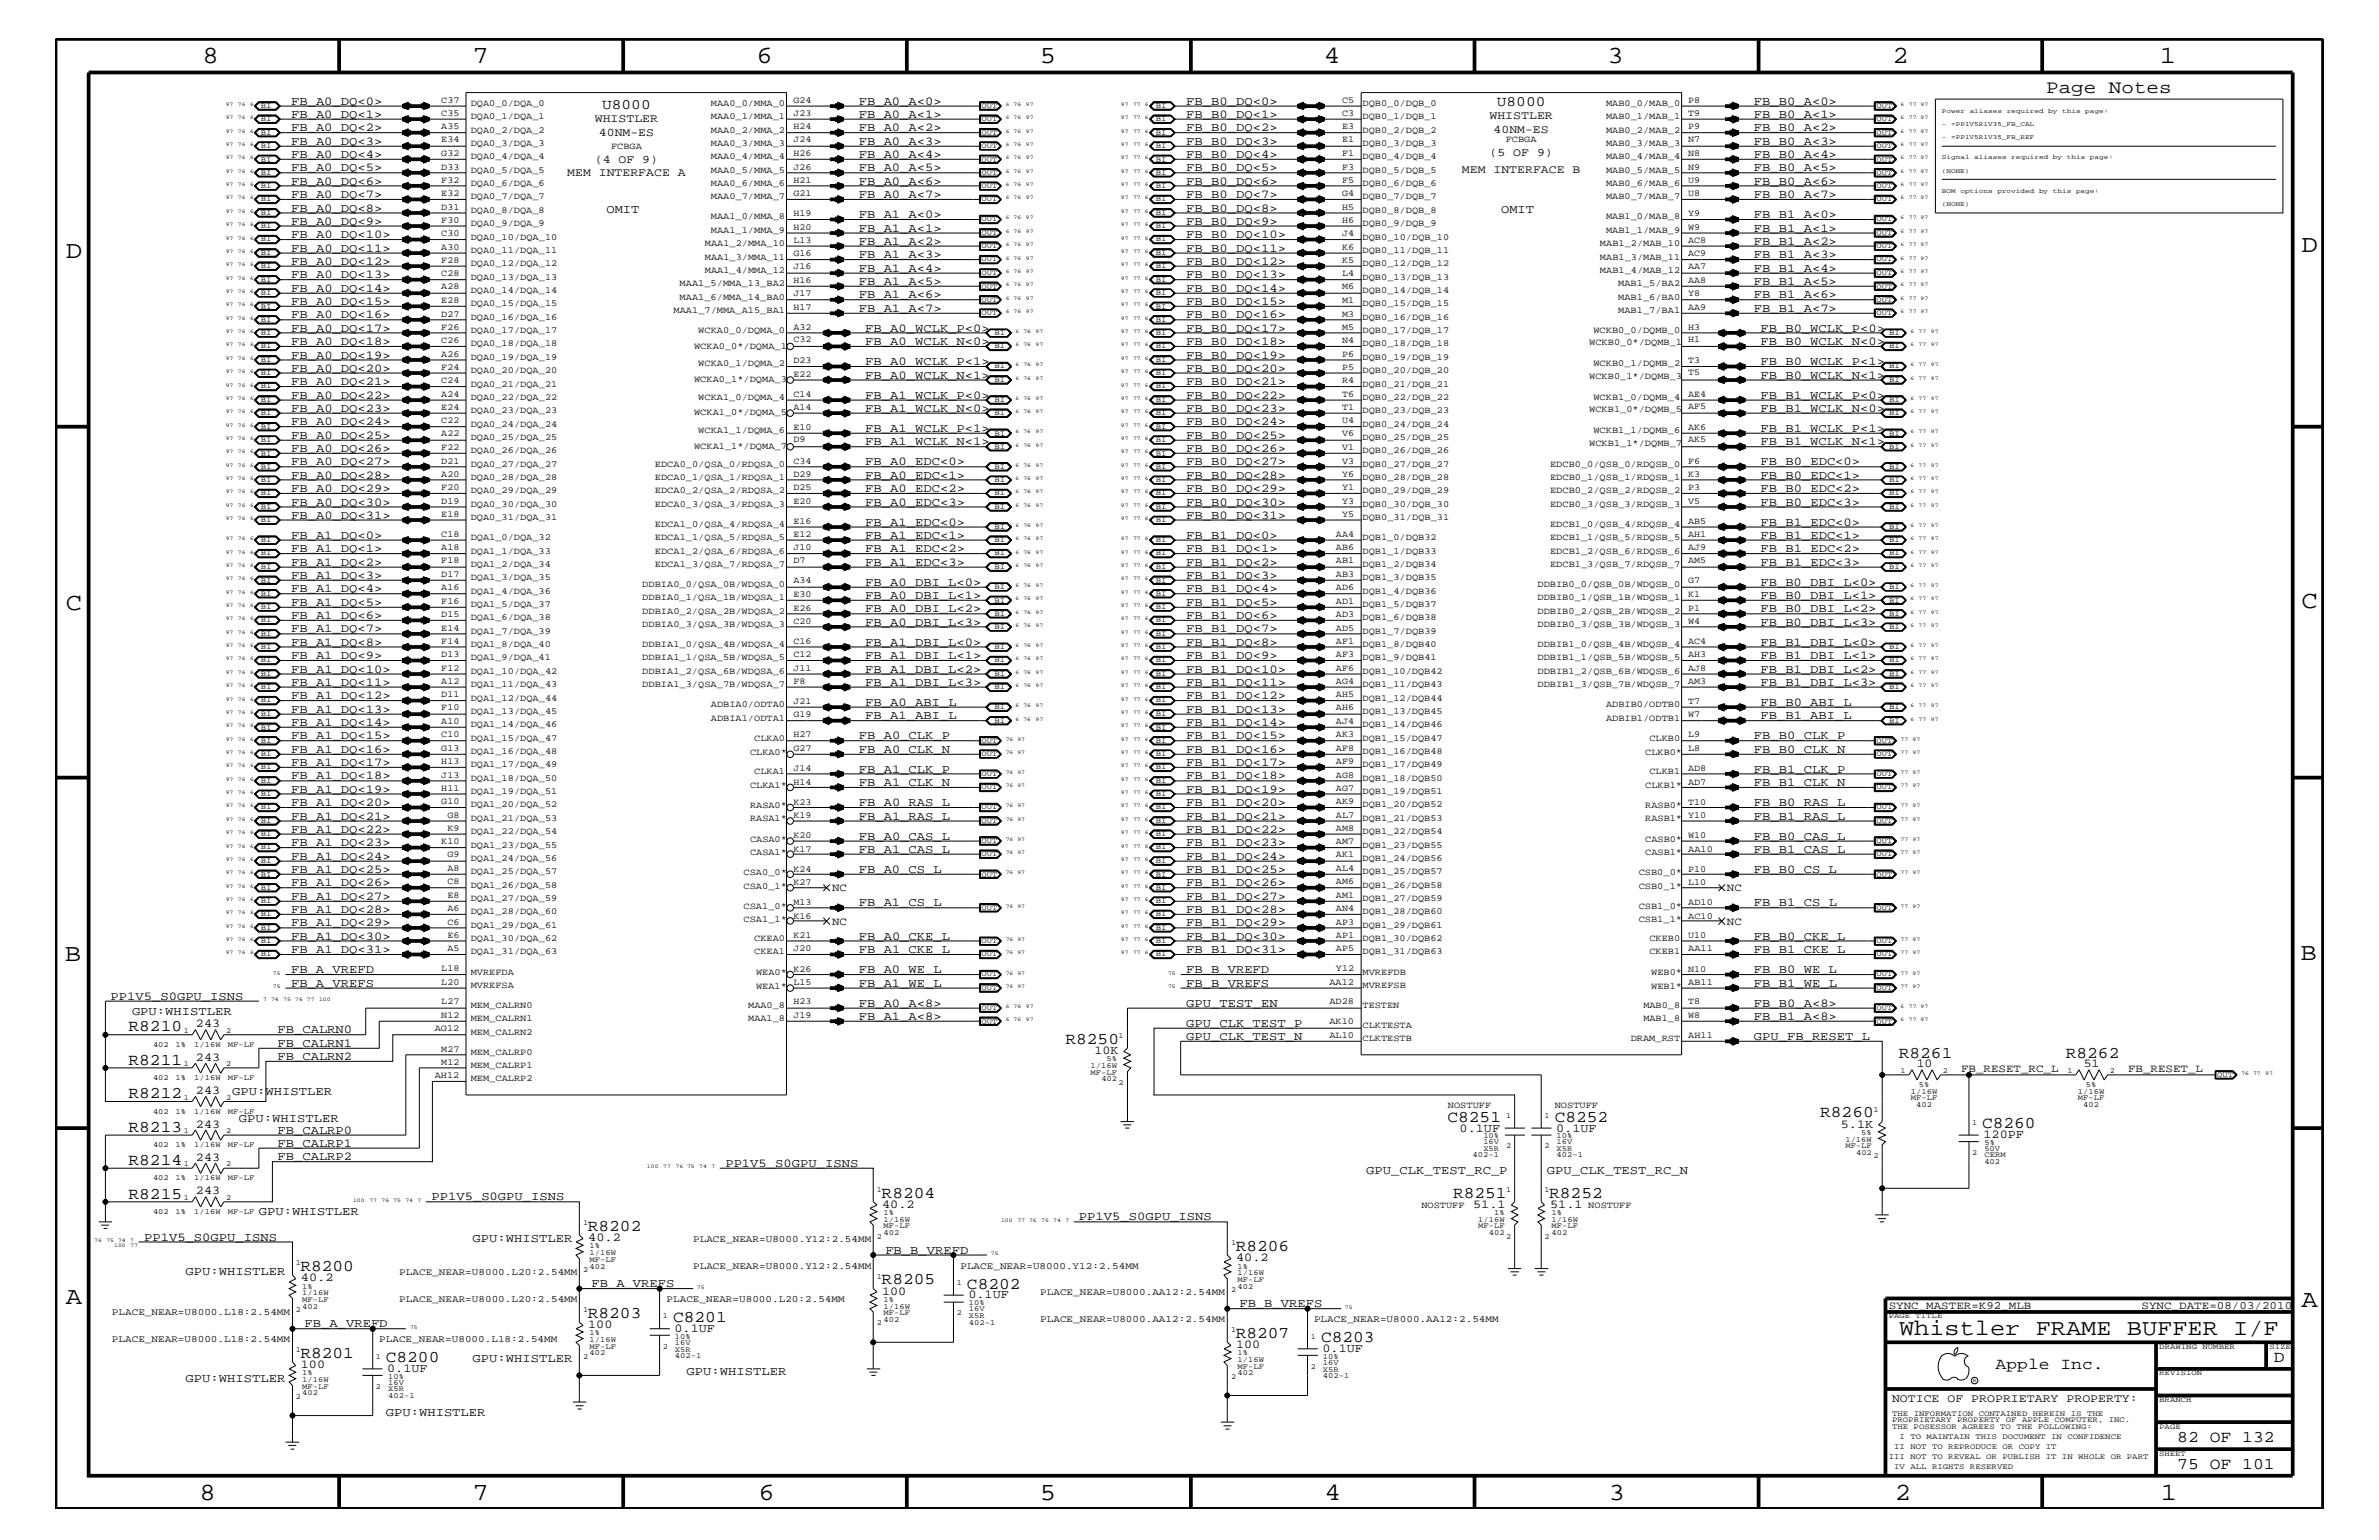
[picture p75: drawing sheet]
<svg xmlns="http://www.w3.org/2000/svg" width="432mm" height="279mm" viewBox="0 0 432 279" stroke-linecap="round" stroke-linejoin="round" font-family="sans-serif">
<defs><g id="words">
<g font-size="4.5">
<text x="36.7" y="11.5">8</text>
<text x="85.8" y="11.5">7</text>
<text x="137.3" y="11.5">6</text>
<text x="188.7" y="11.5">5</text>
<text x="240.3" y="11.5">4</text>
<text x="291.8" y="11.5">3</text>
<text x="343.5" y="11.5">2</text>
<text x="392" y="11.5">1</text>
<text x="11.9" y="46.8">D</text>
<text x="417.8" y="45.7">D</text>
<text x="11.9" y="110.6">C</text>
<text x="417.7" y="110.3">C</text>
<text x="11.8" y="174.3">B</text>
<text x="417.6" y="174.2">B</text>
<text x="11.9" y="236.7">A</text>
<text x="417.7" y="237.1">A</text>
<text x="36.2" y="272.1">8</text>
<text x="85.8" y="272.1">7</text>
<text x="137.7" y="272.1">6</text>
<text x="188.7" y="272.1">5</text>
<text x="240.4" y="272.1">4</text>
<text x="292" y="272.1">3</text>
<text x="343.9" y="272.1">2</text>
<text x="392.2" y="272.1">1</text>
</g>
<text font-size="4.1" x="344.7" y="242.3">Whistler FRAME BUFFER I/F</text>
<text font-size="3.4" x="371.4" y="16.8">Page Notes</text>
<g font-size="3">
<text x="23.3" y="187.1">R8210</text>
<text x="193.4" y="189.4">R8250</text>
<text x="344.6" y="192">R8261</text>
<text x="374.9" y="192">R8262</text>
<text x="23.3" y="193.2">R8211</text>
<text x="23.3" y="199.2">R8212</text>
<text x="262.7" y="203.5">C8251</text>
<text x="282.2" y="203.5">C8252</text>
<text x="330.4" y="202.7">R8260</text>
<text x="23.3" y="205.3">R8213</text>
<text x="359.7" y="204.7">C8260</text>
<text x="23.3" y="211.4">R8214</text>
<text x="23.3" y="217.5">R8215</text>
<text x="160" y="217.3">R8204</text>
<text x="263.7" y="217.3">R8251</text>
<text x="281.2" y="217.3">R8252</text>
<text x="106.7" y="223.4">R8202</text>
<text x="224.3" y="227">R8206</text>
<text x="54.5" y="230.7">R8200</text>
<text x="160" y="233">R8205</text>
<text x="175.5" y="233.8">C8202</text>
<text x="106.7" y="239.1">R8203</text>
<text x="122.2" y="239.9">C8201</text>
<text x="224.3" y="242.8">R8207</text>
<text x="239.8" y="243.5">C8203</text>
<text x="54.5" y="246.4">R8201</text>
<text x="70" y="247.1">C8200</text>
<text x="362.2" y="248.4">Apple Inc.</text>
<text x="412.7" y="247.1">D</text>
<text x="395.2" y="261.6">82 OF 132</text>
<text x="395.2" y="266.6">75 OF 101</text>
</g>
<g font-size="2.6">
<text x="109.3" y="19.8">U8000</text>
<text x="271.7" y="19.2">U8000</text>
</g>
<g font-size="2.2">
<text x="52.8" y="23.8">FB_A0_DQ&lt;2&gt;</text>
<text x="52.8" y="21.4">FB_A0_DQ&lt;1&gt;</text>
<text x="52.8" y="19">FB_A0_DQ&lt;0&gt;</text>
<text x="155.9" y="19">FB_A0_A&lt;0&gt;</text>
<text x="155.9" y="21.4">FB_A0_A&lt;1&gt;</text>
<text x="155.9" y="23.8">FB_A0_A&lt;2&gt;</text>
<text x="215.3" y="21.4">FB_B0_DQ&lt;1&gt;</text>
<text x="215.3" y="23.8">FB_B0_DQ&lt;2&gt;</text>
<text x="215.3" y="19">FB_B0_DQ&lt;0&gt;</text>
<text x="318.3" y="23.8">FB_B0_A&lt;2&gt;</text>
<text x="318.3" y="21.4">FB_B0_A&lt;1&gt;</text>
<text x="318.3" y="19">FB_B0_A&lt;0&gt;</text>
<text x="52.8" y="28.6">FB_A0_DQ&lt;4&gt;</text>
<text x="52.8" y="26.3">FB_A0_DQ&lt;3&gt;</text>
<text x="155.9" y="28.6">FB_A0_A&lt;4&gt;</text>
<text x="155.9" y="26.3">FB_A0_A&lt;3&gt;</text>
<text x="215.3" y="26.3">FB_B0_DQ&lt;3&gt;</text>
<text x="215.3" y="28.6">FB_B0_DQ&lt;4&gt;</text>
<text x="318.3" y="26.3">FB_B0_A&lt;3&gt;</text>
<text x="318.3" y="28.6">FB_B0_A&lt;4&gt;</text>
<text x="52.8" y="33.6">FB_A0_DQ&lt;6&gt;</text>
<text x="52.8" y="35.9">FB_A0_DQ&lt;7&gt;</text>
<text x="52.8" y="31.1">FB_A0_DQ&lt;5&gt;</text>
<text x="155.9" y="31.1">FB_A0_A&lt;5&gt;</text>
<text x="155.9" y="33.6">FB_A0_A&lt;6&gt;</text>
<text x="155.9" y="35.9">FB_A0_A&lt;7&gt;</text>
<text x="215.3" y="33.6">FB_B0_DQ&lt;6&gt;</text>
<text x="215.3" y="35.9">FB_B0_DQ&lt;7&gt;</text>
<text x="215.3" y="31.1">FB_B0_DQ&lt;5&gt;</text>
<text x="318.3" y="35.9">FB_B0_A&lt;7&gt;</text>
<text x="318.3" y="31.1">FB_B0_A&lt;5&gt;</text>
<text x="318.3" y="33.6">FB_B0_A&lt;6&gt;</text>
<text x="52.8" y="40.8">FB_A0_DQ&lt;9&gt;</text>
<text x="52.8" y="38.4">FB_A0_DQ&lt;8&gt;</text>
<text x="110.1" y="38.6">OMIT</text>
<text x="155.9" y="39.6">FB_A1_A&lt;0&gt;</text>
<text x="215.3" y="38.4">FB_B0_DQ&lt;8&gt;</text>
<text x="215.3" y="40.8">FB_B0_DQ&lt;9&gt;</text>
<text x="272.5" y="38.6">OMIT</text>
<text x="318.3" y="39.6">FB_B1_A&lt;0&gt;</text>
<text x="52.8" y="45.7">FB_A0_DQ&lt;11&gt;</text>
<text x="52.8" y="43.2">FB_A0_DQ&lt;10&gt;</text>
<text x="155.9" y="42">FB_A1_A&lt;1&gt;</text>
<text x="155.9" y="44.4">FB_A1_A&lt;2&gt;</text>
<text x="155.9" y="46.8">FB_A1_A&lt;3&gt;</text>
<text x="215.3" y="45.7">FB_B0_DQ&lt;11&gt;</text>
<text x="215.3" y="43.2">FB_B0_DQ&lt;10&gt;</text>
<text x="318.3" y="46.8">FB_B1_A&lt;3&gt;</text>
<text x="318.3" y="44.4">FB_B1_A&lt;2&gt;</text>
<text x="318.3" y="42">FB_B1_A&lt;1&gt;</text>
<text x="52.8" y="52.9">FB_A0_DQ&lt;14&gt;</text>
<text x="52.8" y="50.5">FB_A0_DQ&lt;13&gt;</text>
<text x="52.8" y="48">FB_A0_DQ&lt;12&gt;</text>
<text x="155.9" y="49.3">FB_A1_A&lt;4&gt;</text>
<text x="155.9" y="51.7">FB_A1_A&lt;5&gt;</text>
<text x="215.3" y="48">FB_B0_DQ&lt;12&gt;</text>
<text x="215.3" y="50.5">FB_B0_DQ&lt;13&gt;</text>
<text x="215.3" y="52.9">FB_B0_DQ&lt;14&gt;</text>
<text x="318.3" y="51.7">FB_B1_A&lt;5&gt;</text>
<text x="318.3" y="49.3">FB_B1_A&lt;4&gt;</text>
<text x="52.8" y="55.3">FB_A0_DQ&lt;15&gt;</text>
<text x="52.8" y="57.8">FB_A0_DQ&lt;16&gt;</text>
<text x="155.9" y="54.1">FB_A1_A&lt;6&gt;</text>
<text x="155.9" y="56.6">FB_A1_A&lt;7&gt;</text>
<text x="215.3" y="55.3">FB_B0_DQ&lt;15&gt;</text>
<text x="215.3" y="57.8">FB_B0_DQ&lt;16&gt;</text>
<text x="318.3" y="54.1">FB_B1_A&lt;6&gt;</text>
<text x="318.3" y="56.6">FB_B1_A&lt;7&gt;</text>
<text x="52.8" y="60.2">FB_A0_DQ&lt;17&gt;</text>
<text x="52.8" y="65.1">FB_A0_DQ&lt;19&gt;</text>
<text x="52.8" y="62.6">FB_A0_DQ&lt;18&gt;</text>
<text x="157.1" y="60.2">FB_A0_WCLK_P&lt;0&gt;</text>
<text x="157.1" y="62.6">FB_A0_WCLK_N&lt;0&gt;</text>
<text x="215.3" y="62.6">FB_B0_DQ&lt;18&gt;</text>
<text x="215.3" y="65.1">FB_B0_DQ&lt;19&gt;</text>
<text x="215.3" y="60.2">FB_B0_DQ&lt;17&gt;</text>
<text x="319.5" y="60.2">FB_B0_WCLK_P&lt;0&gt;</text>
<text x="319.5" y="62.6">FB_B0_WCLK_N&lt;0&gt;</text>
<text x="52.8" y="67.5">FB_A0_DQ&lt;20&gt;</text>
<text x="52.8" y="69.9">FB_A0_DQ&lt;21&gt;</text>
<text x="157.1" y="66.2">FB_A0_WCLK_P&lt;1&gt;</text>
<text x="157.1" y="68.7">FB_A0_WCLK_N&lt;1&gt;</text>
<text x="215.3" y="67.5">FB_B0_DQ&lt;20&gt;</text>
<text x="215.3" y="69.9">FB_B0_DQ&lt;21&gt;</text>
<text x="319.5" y="68.7">FB_B0_WCLK_N&lt;1&gt;</text>
<text x="319.5" y="66.2">FB_B0_WCLK_P&lt;1&gt;</text>
<text x="52.8" y="72.3">FB_A0_DQ&lt;22&gt;</text>
<text x="52.8" y="74.7">FB_A0_DQ&lt;23&gt;</text>
<text x="52.8" y="77.2">FB_A0_DQ&lt;24&gt;</text>
<text x="157.1" y="74.7">FB_A1_WCLK_N&lt;0&gt;</text>
<text x="157.1" y="72.3">FB_A1_WCLK_P&lt;0&gt;</text>
<text x="215.3" y="74.7">FB_B0_DQ&lt;23&gt;</text>
<text x="215.3" y="77.2">FB_B0_DQ&lt;24&gt;</text>
<text x="215.3" y="72.3">FB_B0_DQ&lt;22&gt;</text>
<text x="319.5" y="72.3">FB_B1_WCLK_P&lt;0&gt;</text>
<text x="319.5" y="74.7">FB_B1_WCLK_N&lt;0&gt;</text>
<text x="52.8" y="79.6">FB_A0_DQ&lt;25&gt;</text>
<text x="52.8" y="82">FB_A0_DQ&lt;26&gt;</text>
<text x="157.1" y="80.8">FB_A1_WCLK_N&lt;1&gt;</text>
<text x="157.1" y="78.3">FB_A1_WCLK_P&lt;1&gt;</text>
<text x="215.3" y="79.6">FB_B0_DQ&lt;25&gt;</text>
<text x="215.3" y="82">FB_B0_DQ&lt;26&gt;</text>
<text x="319.5" y="80.8">FB_B1_WCLK_N&lt;1&gt;</text>
<text x="319.5" y="78.3">FB_B1_WCLK_P&lt;1&gt;</text>
<text x="52.8" y="84.4">FB_A0_DQ&lt;27&gt;</text>
<text x="52.8" y="86.9">FB_A0_DQ&lt;28&gt;</text>
<text x="52.8" y="89.3">FB_A0_DQ&lt;29&gt;</text>
<text x="157.1" y="84.4">FB_A0_EDC&lt;0&gt;</text>
<text x="157.1" y="89.3">FB_A0_EDC&lt;2&gt;</text>
<text x="157.1" y="86.9">FB_A0_EDC&lt;1&gt;</text>
<text x="215.3" y="84.4">FB_B0_DQ&lt;27&gt;</text>
<text x="215.3" y="86.9">FB_B0_DQ&lt;28&gt;</text>
<text x="215.3" y="89.3">FB_B0_DQ&lt;29&gt;</text>
<text x="319.5" y="86.9">FB_B0_EDC&lt;1&gt;</text>
<text x="319.5" y="89.3">FB_B0_EDC&lt;2&gt;</text>
<text x="319.5" y="84.4">FB_B0_EDC&lt;0&gt;</text>
<text x="52.8" y="91.7">FB_A0_DQ&lt;30&gt;</text>
<text x="52.8" y="94.2">FB_A0_DQ&lt;31&gt;</text>
<text x="157.1" y="91.7">FB_A0_EDC&lt;3&gt;</text>
<text x="157.1" y="95.4">FB_A1_EDC&lt;0&gt;</text>
<text x="215.3" y="94.2">FB_B0_DQ&lt;31&gt;</text>
<text x="215.3" y="91.7">FB_B0_DQ&lt;30&gt;</text>
<text x="319.5" y="95.4">FB_B1_EDC&lt;0&gt;</text>
<text x="319.5" y="91.7">FB_B0_EDC&lt;3&gt;</text>
<text x="52.8" y="97.7">FB_A1_DQ&lt;0&gt;</text>
<text x="52.8" y="100.2">FB_A1_DQ&lt;1&gt;</text>
<text x="157.1" y="97.7">FB_A1_EDC&lt;1&gt;</text>
<text x="157.1" y="100.2">FB_A1_EDC&lt;2&gt;</text>
<text x="215.3" y="97.7">FB_B1_DQ&lt;0&gt;</text>
<text x="215.3" y="100.2">FB_B1_DQ&lt;1&gt;</text>
<text x="319.5" y="97.7">FB_B1_EDC&lt;1&gt;</text>
<text x="319.5" y="100.2">FB_B1_EDC&lt;2&gt;</text>
<text x="52.8" y="102.6">FB_A1_DQ&lt;2&gt;</text>
<text x="52.8" y="105">FB_A1_DQ&lt;3&gt;</text>
<text x="52.8" y="107.5">FB_A1_DQ&lt;4&gt;</text>
<text x="157.1" y="102.6">FB_A1_EDC&lt;3&gt;</text>
<text x="157.1" y="106.3">FB_A0_DBI_L&lt;0&gt;</text>
<text x="215.3" y="105">FB_B1_DQ&lt;3&gt;</text>
<text x="215.3" y="102.6">FB_B1_DQ&lt;2&gt;</text>
<text x="215.3" y="107.5">FB_B1_DQ&lt;4&gt;</text>
<text x="319.5" y="102.6">FB_B1_EDC&lt;3&gt;</text>
<text x="319.5" y="106.3">FB_B0_DBI_L&lt;0&gt;</text>
<text x="52.8" y="109.9">FB_A1_DQ&lt;5&gt;</text>
<text x="52.8" y="112.3">FB_A1_DQ&lt;6&gt;</text>
<text x="157.1" y="108.7">FB_A0_DBI_L&lt;1&gt;</text>
<text x="157.1" y="111.1">FB_A0_DBI_L&lt;2&gt;</text>
<text x="157.1" y="113.6">FB_A0_DBI_L&lt;3&gt;</text>
<text x="215.3" y="112.3">FB_B1_DQ&lt;6&gt;</text>
<text x="215.3" y="109.9">FB_B1_DQ&lt;5&gt;</text>
<text x="319.5" y="111.1">FB_B0_DBI_L&lt;2&gt;</text>
<text x="319.5" y="108.7">FB_B0_DBI_L&lt;1&gt;</text>
<text x="319.5" y="113.6">FB_B0_DBI_L&lt;3&gt;</text>
<text x="52.8" y="114.8">FB_A1_DQ&lt;7&gt;</text>
<text x="52.8" y="117.2">FB_A1_DQ&lt;8&gt;</text>
<text x="52.8" y="119.6">FB_A1_DQ&lt;9&gt;</text>
<text x="157.1" y="119.6">FB_A1_DBI_L&lt;1&gt;</text>
<text x="157.1" y="117.2">FB_A1_DBI_L&lt;0&gt;</text>
<text x="215.3" y="114.8">FB_B1_DQ&lt;7&gt;</text>
<text x="215.3" y="117.2">FB_B1_DQ&lt;8&gt;</text>
<text x="215.3" y="119.6">FB_B1_DQ&lt;9&gt;</text>
<text x="319.5" y="117.2">FB_B1_DBI_L&lt;0&gt;</text>
<text x="319.5" y="119.6">FB_B1_DBI_L&lt;1&gt;</text>
<text x="52.8" y="122">FB_A1_DQ&lt;10&gt;</text>
<text x="52.8" y="124.4">FB_A1_DQ&lt;11&gt;</text>
<text x="157.1" y="122">FB_A1_DBI_L&lt;2&gt;</text>
<text x="157.1" y="124.4">FB_A1_DBI_L&lt;3&gt;</text>
<text x="215.3" y="124.4">FB_B1_DQ&lt;11&gt;</text>
<text x="215.3" y="122">FB_B1_DQ&lt;10&gt;</text>
<text x="319.5" y="124.4">FB_B1_DBI_L&lt;3&gt;</text>
<text x="319.5" y="122">FB_B1_DBI_L&lt;2&gt;</text>
<text x="52.8" y="126.9">FB_A1_DQ&lt;12&gt;</text>
<text x="52.8" y="129.3">FB_A1_DQ&lt;13&gt;</text>
<text x="52.8" y="131.7">FB_A1_DQ&lt;14&gt;</text>
<text x="157.1" y="128">FB_A0_ABI_L</text>
<text x="157.1" y="130.5">FB_A1_ABI_L</text>
<text x="215.3" y="126.9">FB_B1_DQ&lt;12&gt;</text>
<text x="215.3" y="129.3">FB_B1_DQ&lt;13&gt;</text>
<text x="215.3" y="131.7">FB_B1_DQ&lt;14&gt;</text>
<text x="319.5" y="128">FB_B0_ABI_L</text>
<text x="319.5" y="130.5">FB_B1_ABI_L</text>
<text x="52.8" y="134.1">FB_A1_DQ&lt;15&gt;</text>
<text x="52.8" y="136.6">FB_A1_DQ&lt;16&gt;</text>
<text x="155.9" y="136.6">FB_A0_CLK_N</text>
<text x="155.9" y="134.1">FB_A0_CLK_P</text>
<text x="215.3" y="134.1">FB_B1_DQ&lt;15&gt;</text>
<text x="215.3" y="136.6">FB_B1_DQ&lt;16&gt;</text>
<text x="318.3" y="134.1">FB_B0_CLK_P</text>
<text x="318.3" y="136.6">FB_B0_CLK_N</text>
<text x="52.8" y="139">FB_A1_DQ&lt;17&gt;</text>
<text x="52.8" y="143.9">FB_A1_DQ&lt;19&gt;</text>
<text x="52.8" y="141.4">FB_A1_DQ&lt;18&gt;</text>
<text x="155.9" y="140.2">FB_A1_CLK_P</text>
<text x="155.9" y="142.6">FB_A1_CLK_N</text>
<text x="215.3" y="139">FB_B1_DQ&lt;17&gt;</text>
<text x="215.3" y="141.4">FB_B1_DQ&lt;18&gt;</text>
<text x="215.3" y="143.9">FB_B1_DQ&lt;19&gt;</text>
<text x="318.3" y="142.6">FB_B1_CLK_N</text>
<text x="318.3" y="140.2">FB_B1_CLK_P</text>
<text x="52.8" y="146.2">FB_A1_DQ&lt;20&gt;</text>
<text x="52.8" y="148.7">FB_A1_DQ&lt;21&gt;</text>
<text x="155.9" y="146.2">FB_A0_RAS_L</text>
<text x="155.9" y="148.7">FB_A1_RAS_L</text>
<text x="215.3" y="146.2">FB_B1_DQ&lt;20&gt;</text>
<text x="215.3" y="148.7">FB_B1_DQ&lt;21&gt;</text>
<text x="318.3" y="148.7">FB_B1_RAS_L</text>
<text x="318.3" y="146.2">FB_B0_RAS_L</text>
<text x="52.8" y="151.1">FB_A1_DQ&lt;22&gt;</text>
<text x="52.8" y="156">FB_A1_DQ&lt;24&gt;</text>
<text x="52.8" y="153.5">FB_A1_DQ&lt;23&gt;</text>
<text x="155.9" y="152.3">FB_A0_CAS_L</text>
<text x="155.9" y="154.7">FB_A1_CAS_L</text>
<text x="215.3" y="151.1">FB_B1_DQ&lt;22&gt;</text>
<text x="215.3" y="153.5">FB_B1_DQ&lt;23&gt;</text>
<text x="215.3" y="156">FB_B1_DQ&lt;24&gt;</text>
<text x="318.3" y="152.3">FB_B0_CAS_L</text>
<text x="318.3" y="154.7">FB_B1_CAS_L</text>
<text x="52.8" y="158.4">FB_A1_DQ&lt;25&gt;</text>
<text x="52.8" y="160.8">FB_A1_DQ&lt;26&gt;</text>
<text x="155.9" y="158.4">FB_A0_CS_L</text>
<text x="215.3" y="158.4">FB_B1_DQ&lt;25&gt;</text>
<text x="215.3" y="160.8">FB_B1_DQ&lt;26&gt;</text>
<text x="318.3" y="158.4">FB_B0_CS_L</text>
<text x="52.8" y="163.3">FB_A1_DQ&lt;27&gt;</text>
<text x="52.8" y="165.6">FB_A1_DQ&lt;28&gt;</text>
<text x="155.9" y="164.5">FB_A1_CS_L</text>
<text x="215.3" y="165.6">FB_B1_DQ&lt;28&gt;</text>
<text x="215.3" y="163.3">FB_B1_DQ&lt;27&gt;</text>
<text x="318.4" y="164.5">FB_B1_CS_L</text>
<text x="52.8" y="170.5">FB_A1_DQ&lt;30&gt;</text>
<text x="52.8" y="172.9">FB_A1_DQ&lt;31&gt;</text>
<text x="52.8" y="168.1">FB_A1_DQ&lt;29&gt;</text>
<text x="155.9" y="170.5">FB_A0_CKE_L</text>
<text x="155.9" y="172.9">FB_A1_CKE_L</text>
<text x="215.3" y="172.9">FB_B1_DQ&lt;31&gt;</text>
<text x="215.3" y="170.5">FB_B1_DQ&lt;30&gt;</text>
<text x="215.3" y="168.1">FB_B1_DQ&lt;29&gt;</text>
<text x="318.3" y="172.9">FB_B1_CKE_L</text>
<text x="318.3" y="170.5">FB_B0_CKE_L</text>
<text x="52.8" y="176.6">FB_A_VREFD</text>
<text x="52.8" y="179">FB_A_VREFS</text>
<text x="155.9" y="176.6">FB_A0_WE_L</text>
<text x="155.9" y="179">FB_A1_WE_L</text>
<text x="215.3" y="176.6">FB_B_VREFD</text>
<text x="215.3" y="179">FB_B_VREFS</text>
<text x="318.3" y="176.6">FB_B0_WE_L</text>
<text x="318.4" y="179">FB_B1_WE_L</text>
<text x="20.1" y="181.4">PP1V5_S0GPU_ISNS</text>
<text x="24" y="184.1">GPU:WHISTLER</text>
<text x="155.9" y="182.7">FB_A0_A&lt;8&gt;</text>
<text x="155.9" y="185">FB_A1_A&lt;8&gt;</text>
<text x="215.3" y="182.7">GPU_TEST_EN</text>
<text x="318.3" y="182.7">FB_B0_A&lt;8&gt;</text>
<text x="318.3" y="185">FB_B1_A&lt;8&gt;</text>
<text x="35.6" y="186.4">243</text>
<text x="50.4" y="189.9">FB_CALRN1</text>
<text x="50.4" y="187.5">FB_CALRN0</text>
<text x="198.6" y="191.2">10K</text>
<text x="215.3" y="186.3">GPU_CLK_TEST_P</text>
<text x="215.3" y="188.7">GPU_CLK_TEST_N</text>
<text x="318.3" y="188.7">GPU_FB_RESET_L</text>
<text x="35.6" y="192.5">243</text>
<text x="50.4" y="192.3">FB_CALRN2</text>
<text x="347.9" y="193.7">10</text>
<text x="378.2" y="193.7">51</text>
<text x="35.6" y="198.5">243</text>
<text x="42.2" y="198.7">GPU:WHISTLER</text>
<text x="43.3" y="203.5">GPU:WHISTLER</text>
<text x="35.6" y="204.6">243</text>
<text x="50.4" y="208.1">FB_CALRP1</text>
<text x="50.4" y="205.7">FB_CALRP0</text>
<text x="264.9" y="205.3">0.1UF</text>
<text x="282.4" y="205.3">0.1UF</text>
<text x="334.1" y="204.6">5.1K</text>
<text x="360" y="206.5">120PF</text>
<text x="35.6" y="210.7">243</text>
<text x="50.4" y="210.5">FB_CALRP2</text>
<text x="131.7" y="211.7">PP1V5_S0GPU_ISNS</text>
<text x="248" y="213">GPU_CLK_TEST_RC_P</text>
<text x="280.8" y="213">GPU_CLK_TEST_RC_N</text>
<text x="35.6" y="216.7">243</text>
<text x="47" y="220.4">GPU:WHISTLER</text>
<text x="78.3" y="217.8">PP1V5_S0GPU_ISNS</text>
<text x="160.1" y="219.1">40.2</text>
<text x="195.8" y="221.4">PP1V5_S0GPU_ISNS</text>
<text x="267.4" y="219.1">51.1</text>
<text x="281.3" y="219.1">51.1</text>
<text x="26.2" y="225.1">PP1V5_S0GPU_ISNS</text>
<text x="85.8" y="225.3">GPU:WHISTLER</text>
<text x="106.8" y="225.2">40.2</text>
<text x="160.7" y="227.5">FB_B_VREFD</text>
<text x="33.7" y="231.3">GPU:WHISTLER</text>
<text x="54.6" y="232.4">40.2</text>
<text x="107.4" y="233.5">FB_A_VREFS</text>
<text x="224.4" y="228.8">40.2</text>
<text x="160.1" y="234.9">100</text>
<text x="175.8" y="235.6">0.1UF</text>
<text x="225" y="237.2">FB_B_VREFS</text>
<text x="55.3" y="240.8">FB_A_VREFD</text>
<text x="106.8" y="240.9">100</text>
<text x="122.4" y="241.7">0.1UF</text>
<text x="224.4" y="244.5">100</text>
<text x="240" y="245.3">0.1UF</text>
<text x="33.7" y="250.7">GPU:WHISTLER</text>
<text x="54.6" y="248.2">100</text>
<text x="70.3" y="248.9">0.1UF</text>
<text x="85.8" y="247.1">GPU:WHISTLER</text>
<text x="124.6" y="249.5">GPU:WHISTLER</text>
<text x="70" y="256.8">GPU:WHISTLER</text>
</g>
<g font-size="2.1">
<text x="108" y="22.2">WHISTLER</text>
<text x="270.3" y="21.6">WHISTLER</text>
<text x="108" y="29.5">(4 OF 9)</text>
<text x="108.7" y="24.7">40NM-ES</text>
<text x="270.3" y="28.3">(5 OF 9)</text>
<text x="271.1" y="24.1">40NM-ES</text>
<text x="103" y="31.9">MEM INTERFACE A</text>
<text x="265.3" y="31.4">MEM INTERFACE B</text>
<text x="343.4" y="254.4">NOTICE OF PROPRIETARY PROPERTY:</text>
</g>
<g font-size="2">
<text x="151" y="161.7">NC</text>
<text x="313.4" y="161.7">NC</text>
<text x="151" y="167.8">NC</text>
<text x="313.4" y="167.8">NC</text>
<text x="355.9" y="194.4">FB_RESET_RC_L</text>
<text x="386.2" y="194.4">FB_RESET_L</text>
<text x="342.8" y="237.4">SYNC_MASTER=K92_MLB</text>
<text x="388.7" y="237.4">SYNC_DATE=08/03/2010</text>
</g>
<g font-size="1.8">
<text x="125.8" y="225.3">PLACE_NEAR=U8000.Y12:2.54MM</text>
<text x="72.5" y="231.3">PLACE_NEAR=U8000.L20:2.54MM</text>
<text x="125.8" y="230.2">PLACE_NEAR=U8000.Y12:2.54MM</text>
<text x="174.3" y="230.2">PLACE_NEAR=U8000.Y12:2.54MM</text>
<text x="20.3" y="238.6">PLACE_NEAR=U8000.L18:2.54MM</text>
<text x="72.5" y="236.2">PLACE_NEAR=U8000.L20:2.54MM</text>
<text x="121" y="236.2">PLACE_NEAR=U8000.L20:2.54MM</text>
<text x="188.8" y="235">PLACE_NEAR=U8000.AA12:2.54MM</text>
<text x="188.8" y="239.9">PLACE_NEAR=U8000.AA12:2.54MM</text>
<text x="238.5" y="239.9">PLACE_NEAR=U8000.AA12:2.54MM</text>
<text x="20.3" y="243.5">PLACE_NEAR=U8000.L18:2.54MM</text>
<text x="68.8" y="243.5">PLACE_NEAR=U8000.L18:2.54MM</text>
</g>
<g font-size="1.7">
<text x="80.1" y="18.7">C37</text>
<text x="80.1" y="21">C35</text>
<text x="80.1" y="23.5">A35</text>
<text x="85.4" y="19.2">DQA0_0/DQA_0</text>
<text x="85.4" y="21.6">DQA0_1/DQA_1</text>
<text x="129" y="19.2">MAA0_0/MMA_0</text>
<text x="129" y="21.6">MAA0_1/MMA_1</text>
<text x="144" y="18.7">G24</text>
<text x="144" y="21">J23</text>
<text x="144" y="23.5">H24</text>
<text x="243.6" y="18.7">C5</text>
<text x="243.6" y="21">C3</text>
<text x="243.6" y="23.5">E3</text>
<text x="247.3" y="19.2">DQB0_0/DQB_0</text>
<text x="247.3" y="21.6">DQB0_1/DQB_1</text>
<text x="291.5" y="21.6">MAB0_1/MAB_1</text>
<text x="291.5" y="19.2">MAB0_0/MAB_0</text>
<text x="306.4" y="18.7">P8</text>
<text x="306.4" y="21">T9</text>
<text x="306.4" y="23.5">P9</text>
<text x="80.1" y="25.9">E34</text>
<text x="80.1" y="28.3">G32</text>
<text x="85.4" y="28.9">DQA0_4/DQA_4</text>
<text x="85.4" y="26.5">DQA0_3/DQA_3</text>
<text x="85.4" y="24.1">DQA0_2/DQA_2</text>
<text x="110.9" y="27.1">FCBGA</text>
<text x="129" y="24.1">MAA0_2/MMA_2</text>
<text x="129" y="28.9">MAA0_4/MMA_4</text>
<text x="129" y="26.5">MAA0_3/MMA_3</text>
<text x="144" y="25.9">J24</text>
<text x="144" y="28.3">H26</text>
<text x="243.6" y="25.9">E1</text>
<text x="243.6" y="28.3">F1</text>
<text x="247.3" y="26.5">DQB0_3/DQB_3</text>
<text x="247.3" y="28.9">DQB0_4/DQB_4</text>
<text x="247.3" y="24.1">DQB0_2/DQB_2</text>
<text x="273.3" y="25.9">FCBGA</text>
<text x="291.5" y="28.9">MAB0_4/MAB_4</text>
<text x="291.5" y="24.1">MAB0_2/MAB_2</text>
<text x="291.5" y="26.5">MAB0_3/MAB_3</text>
<text x="306.4" y="25.9">N7</text>
<text x="306.4" y="28.3">N8</text>
<text x="80.1" y="30.8">D33</text>
<text x="80.1" y="33.1">F32</text>
<text x="80.1" y="35.6">E32</text>
<text x="85.4" y="33.7">DQA0_6/DQA_6</text>
<text x="85.4" y="31.4">DQA0_5/DQA_5</text>
<text x="129" y="33.7">MAA0_6/MMA_6</text>
<text x="129" y="31.4">MAA0_5/MMA_5</text>
<text x="144" y="30.8">J26</text>
<text x="144" y="33.1">H21</text>
<text x="144" y="35.6">G21</text>
<text x="243.6" y="30.8">F3</text>
<text x="243.6" y="33.1">F5</text>
<text x="243.6" y="35.6">G4</text>
<text x="247.3" y="33.7">DQB0_6/DQB_6</text>
<text x="247.3" y="31.4">DQB0_5/DQB_5</text>
<text x="291.5" y="33.7">MAB0_6/MAB_6</text>
<text x="291.5" y="31.4">MAB0_5/MAB_5</text>
<text x="306.4" y="30.8">N9</text>
<text x="306.4" y="33.1">U9</text>
<text x="306.4" y="35.6">U8</text>
<text x="80.1" y="38">D31</text>
<text x="80.1" y="40.4">F30</text>
<text x="85.4" y="41">DQA0_9/DQA_9</text>
<text x="85.4" y="38.6">DQA0_8/DQA_8</text>
<text x="85.4" y="36.2">DQA0_7/DQA_7</text>
<text x="129" y="36.2">MAA0_7/MMA_7</text>
<text x="129" y="39.8">MAA1_0/MMA_8</text>
<text x="144" y="39.2">H19</text>
<text x="144" y="41.7">H20</text>
<text x="243.6" y="38">H5</text>
<text x="243.6" y="40.4">H6</text>
<text x="247.3" y="41">DQB0_9/DQB_9</text>
<text x="247.3" y="38.6">DQB0_8/DQB_8</text>
<text x="247.3" y="36.2">DQB0_7/DQB_7</text>
<text x="291.5" y="36.2">MAB0_7/MAB_7</text>
<text x="291.5" y="39.8">MAB1_0/MAB_8</text>
<text x="306.4" y="39.2">Y9</text>
<text x="306.4" y="41.7">W9</text>
<text x="80.1" y="42.9">C30</text>
<text x="80.1" y="45.3">A30</text>
<text x="80.1" y="47.7">F28</text>
<text x="85.4" y="43.5">DQA0_10/DQA_10</text>
<text x="85.4" y="45.9">DQA0_11/DQA_11</text>
<text x="127.9" y="44.6">MAA1_2/MMA_10</text>
<text x="127.9" y="47.1">MAA1_3/MMA_11</text>
<text x="129" y="42.3">MAA1_1/MMA_9</text>
<text x="144" y="44.1">L13</text>
<text x="144" y="46.5">G16</text>
<text x="243.6" y="42.9">J4</text>
<text x="243.6" y="45.3">K6</text>
<text x="243.6" y="47.7">K5</text>
<text x="247.3" y="45.9">DQB0_11/DQB_11</text>
<text x="247.3" y="43.5">DQB0_10/DQB_10</text>
<text x="290.4" y="47.1">MAB1_3/MAB_11</text>
<text x="290.4" y="44.6">MAB1_2/MAB_10</text>
<text x="291.5" y="42.3">MAB1_1/MAB_9</text>
<text x="306.4" y="44.1">AC8</text>
<text x="306.4" y="46.5">AC9</text>
<text x="80.1" y="50.2">C28</text>
<text x="80.1" y="52.5">A28</text>
<text x="85.4" y="48.3">DQA0_12/DQA_12</text>
<text x="85.4" y="50.7">DQA0_13/DQA_13</text>
<text x="85.4" y="53.2">DQA0_14/DQA_14</text>
<text x="123.4" y="51.9">MAA1_5/MMA_13_BA2</text>
<text x="127.9" y="49.6">MAA1_4/MMA_12</text>
<text x="144" y="48.9">J16</text>
<text x="144" y="51.3">H16</text>
<text x="144" y="53.8">J17</text>
<text x="243.6" y="50.2">L4</text>
<text x="243.6" y="52.5">M6</text>
<text x="247.3" y="48.3">DQB0_12/DQB_12</text>
<text x="247.3" y="50.7">DQB0_13/DQB_13</text>
<text x="247.3" y="53.2">DQB0_14/DQB_14</text>
<text x="290.4" y="49.6">MAB1_4/MAB_12</text>
<text x="293.7" y="51.9">MAB1_5/BA2</text>
<text x="306.4" y="48.9">AA7</text>
<text x="306.4" y="51.3">AA8</text>
<text x="306.4" y="53.8">Y8</text>
<text x="80.1" y="55">E28</text>
<text x="80.1" y="57.4">D27</text>
<text x="80.1" y="59.8">F26</text>
<text x="85.4" y="55.6">DQA0_15/DQA_15</text>
<text x="85.4" y="58">DQA0_16/DQA_16</text>
<text x="122.3" y="56.8">MAA1_7/MMA_A15_BA1</text>
<text x="123.4" y="54.4">MAA1_6/MMA_14_BA0</text>
<text x="144" y="56.2">H17</text>
<text x="144" y="59.8">A32</text>
<text x="243.6" y="55">M1</text>
<text x="243.6" y="57.4">M3</text>
<text x="243.6" y="59.8">M5</text>
<text x="247.3" y="55.6">DQB0_15/DQB_15</text>
<text x="247.3" y="58">DQB0_16/DQB_16</text>
<text x="293.7" y="54.4">MAB1_6/BA0</text>
<text x="293.7" y="56.8">MAB1_7/BA1</text>
<text x="306.4" y="56.2">AA9</text>
<text x="306.4" y="59.8">H3</text>
<text x="80.1" y="62.3">C26</text>
<text x="80.1" y="64.7">A26</text>
<text x="85.4" y="60.4">DQA0_17/DQA_17</text>
<text x="85.4" y="62.9">DQA0_18/DQA_18</text>
<text x="85.4" y="65.3">DQA0_19/DQA_19</text>
<text x="126" y="63.3">WCKA0_0*/DQMA_1</text>
<text x="126.7" y="60.4">WCKA0_0/DQMA_0</text>
<text x="144" y="62.1">C32</text>
<text x="144" y="65.9">D23</text>
<text x="243.6" y="62.3">N4</text>
<text x="243.6" y="64.7">P6</text>
<text x="247.3" y="62.9">DQB0_18/DQB_18</text>
<text x="247.3" y="65.3">DQB0_19/DQB_19</text>
<text x="247.3" y="60.4">DQB0_17/DQB_17</text>
<text x="288.5" y="62.7">WCKB0_0*/DQMB_1</text>
<text x="289.2" y="60.4">WCKB0_0/DQMB_0</text>
<text x="306.4" y="62.1">H1</text>
<text x="306.4" y="65.9">T3</text>
<text x="80.1" y="67.1">F24</text>
<text x="80.1" y="69.5">C24</text>
<text x="80.1" y="72">A24</text>
<text x="85.4" y="70.1">DQA0_21/DQA_21</text>
<text x="85.4" y="67.7">DQA0_20/DQA_20</text>
<text x="126" y="69.4">WCKA0_1*/DQMA_3</text>
<text x="126.7" y="66.5">WCKA0_1/DQMA_2</text>
<text x="144" y="68.4">E22</text>
<text x="144" y="72">C14</text>
<text x="243.6" y="67.1">P5</text>
<text x="243.6" y="69.5">R4</text>
<text x="243.6" y="72">T6</text>
<text x="247.3" y="67.7">DQB0_20/DQB_20</text>
<text x="247.3" y="70.1">DQB0_21/DQB_21</text>
<text x="288.5" y="68.7">WCKB0_1*/DQMB_3</text>
<text x="289.2" y="66.5">WCKB0_1/DQMB_2</text>
<text x="306.4" y="68.1">T5</text>
<text x="306.4" y="72">AE4</text>
<text x="80.1" y="74.4">E24</text>
<text x="80.1" y="76.8">C22</text>
<text x="85.4" y="72.6">DQA0_22/DQA_22</text>
<text x="85.4" y="75">DQA0_23/DQA_23</text>
<text x="85.4" y="77.4">DQA0_24/DQA_24</text>
<text x="126" y="75.4">WCKA1_0*/DQMA_5</text>
<text x="126.7" y="72.6">WCKA1_0/DQMA_4</text>
<text x="144" y="74.4">A14</text>
<text x="243.6" y="74.4">T1</text>
<text x="243.6" y="76.8">U4</text>
<text x="247.3" y="75">DQB0_23/DQB_23</text>
<text x="247.3" y="77.4">DQB0_24/DQB_24</text>
<text x="247.3" y="72.6">DQB0_22/DQB_22</text>
<text x="288.5" y="74.8">WCKB1_0*/DQMB_5</text>
<text x="289.2" y="72.6">WCKB1_0/DQMB_4</text>
<text x="306.4" y="74.2">AF5</text>
<text x="80.1" y="79.2">A22</text>
<text x="80.1" y="81.6">F22</text>
<text x="85.4" y="79.9">DQA0_25/DQA_25</text>
<text x="85.4" y="82.2">DQA0_26/DQA_26</text>
<text x="126" y="81.5">WCKA1_1*/DQMA_7</text>
<text x="126.7" y="78.6">WCKA1_1/DQMA_6</text>
<text x="144" y="80.2">D9</text>
<text x="144" y="78">E10</text>
<text x="243.6" y="79.2">V6</text>
<text x="243.6" y="81.6">V1</text>
<text x="247.3" y="79.9">DQB0_25/DQB_25</text>
<text x="247.3" y="82.2">DQB0_26/DQB_26</text>
<text x="288.5" y="80.9">WCKB1_1*/DQMB_7</text>
<text x="289.2" y="78.6">WCKB1_1/DQMB_6</text>
<text x="306.4" y="78">AK6</text>
<text x="306.4" y="80.2">AK5</text>
<text x="80.1" y="84.1">D21</text>
<text x="80.1" y="86.5">A20</text>
<text x="80.1" y="88.9">F20</text>
<text x="85.4" y="84.7">DQA0_27/DQA_27</text>
<text x="85.4" y="89.5">DQA0_29/DQA_29</text>
<text x="85.4" y="87.1">DQA0_28/DQA_28</text>
<text x="118.9" y="87.1">EDCA0_1/QSA_1/RDQSA_1</text>
<text x="118.9" y="89.5">EDCA0_2/QSA_2/RDQSA_2</text>
<text x="118.9" y="84.7">EDCA0_0/QSA_0/RDQSA_0</text>
<text x="144" y="84.1">C34</text>
<text x="144" y="86.5">D29</text>
<text x="144" y="88.9">D25</text>
<text x="243.6" y="84.1">V3</text>
<text x="243.6" y="86.5">Y6</text>
<text x="243.6" y="88.9">Y1</text>
<text x="247.3" y="84.7">DQB0_27/DQB_27</text>
<text x="247.3" y="87.1">DQB0_28/DQB_28</text>
<text x="247.3" y="89.5">DQB0_29/DQB_29</text>
<text x="281.3" y="87.1">EDCB0_1/QSB_1/RDQSB_1</text>
<text x="281.3" y="89.5">EDCB0_2/QSB_2/RDQSB_2</text>
<text x="281.3" y="84.7">EDCB0_0/QSB_0/RDQSB_0</text>
<text x="306.4" y="84.1">F6</text>
<text x="306.4" y="86.5">K3</text>
<text x="306.4" y="88.9">P3</text>
<text x="80.1" y="91.4">D19</text>
<text x="80.1" y="93.8">E18</text>
<text x="85.4" y="94.3">DQA0_31/DQA_31</text>
<text x="85.4" y="92">DQA0_30/DQA_30</text>
<text x="118.9" y="92">EDCA0_3/QSA_3/RDQSA_3</text>
<text x="118.9" y="95.6">EDCA1_0/QSA_4/RDQSA_4</text>
<text x="144" y="91.4">E20</text>
<text x="144" y="95">E16</text>
<text x="243.6" y="91.4">Y3</text>
<text x="243.6" y="93.8">Y5</text>
<text x="247.3" y="94.3">DQB0_31/DQB_31</text>
<text x="247.3" y="92">DQB0_30/DQB_30</text>
<text x="281.3" y="95.6">EDCB1_0/QSB_4/RDQSB_4</text>
<text x="281.3" y="92">EDCB0_3/QSB_3/RDQSB_3</text>
<text x="306.4" y="91.4">V5</text>
<text x="306.4" y="95">AB5</text>
<text x="80.1" y="97.4">C18</text>
<text x="80.1" y="99.9">A18</text>
<text x="85.4" y="98">DQA1_0/DQA_32</text>
<text x="85.4" y="100.4">DQA1_1/DQA_33</text>
<text x="118.9" y="100.4">EDCA1_2/QSA_6/RDQSA_6</text>
<text x="118.9" y="98">EDCA1_1/QSA_5/RDQSA_5</text>
<text x="144" y="97.4">E12</text>
<text x="144" y="99.9">J10</text>
<text x="242.5" y="97.4">AA4</text>
<text x="242.5" y="99.9">AB6</text>
<text x="247.3" y="100.4">DQB1_1/DQB33</text>
<text x="247.3" y="98">DQB1_0/DQB32</text>
<text x="281.3" y="98">EDCB1_1/QSB_5/RDQSB_5</text>
<text x="281.3" y="100.4">EDCB1_2/QSB_6/RDQSB_6</text>
<text x="306.4" y="97.4">AH1</text>
<text x="306.4" y="99.9">AJ9</text>
<text x="80.1" y="102.2">F18</text>
<text x="80.1" y="104.7">D17</text>
<text x="80.1" y="107.1">A16</text>
<text x="85.4" y="105.3">DQA1_3/DQA_35</text>
<text x="85.4" y="107.7">DQA1_4/DQA_36</text>
<text x="85.4" y="102.9">DQA1_2/DQA_34</text>
<text x="116.6" y="106.5">DDBIA0_0/QSA_0B/WDQSA_0</text>
<text x="118.9" y="102.9">EDCA1_3/QSA_7/RDQSA_7</text>
<text x="144" y="105.9">A34</text>
<text x="144" y="102.2">D7</text>
<text x="242.5" y="102.2">AB1</text>
<text x="242.5" y="104.7">AB3</text>
<text x="242.5" y="107.1">AD6</text>
<text x="247.3" y="105.3">DQB1_3/DQB35</text>
<text x="247.3" y="102.9">DQB1_2/DQB34</text>
<text x="247.3" y="107.7">DQB1_4/DQB36</text>
<text x="279.1" y="106.5">DDBIB0_0/QSB_0B/WDQSB_0</text>
<text x="281.3" y="102.9">EDCB1_3/QSB_7/RDQSB_7</text>
<text x="306.4" y="105.9">G7</text>
<text x="306.4" y="102.2">AM5</text>
<text x="80.1" y="109.5">F16</text>
<text x="80.1" y="112">D15</text>
<text x="85.4" y="110.2">DQA1_5/DQA_37</text>
<text x="85.4" y="112.6">DQA1_6/DQA_38</text>
<text x="116.6" y="108.9">DDBIA0_1/QSA_1B/WDQSA_1</text>
<text x="116.6" y="111.4">DDBIA0_2/QSA_2B/WDQSA_2</text>
<text x="116.6" y="113.7">DDBIA0_3/QSA_3B/WDQSA_3</text>
<text x="144" y="108.3">E30</text>
<text x="144" y="110.8">E26</text>
<text x="144" y="113.1">C20</text>
<text x="242.5" y="109.5">AD1</text>
<text x="242.5" y="112">AD3</text>
<text x="247.3" y="112.6">DQB1_6/DQB38</text>
<text x="247.3" y="110.2">DQB1_5/DQB37</text>
<text x="279.1" y="111.4">DDBIB0_2/QSB_2B/WDQSB_2</text>
<text x="279.1" y="108.9">DDBIB0_1/QSB_1B/WDQSB_1</text>
<text x="279.1" y="113.7">DDBIB0_3/QSB_3B/WDQSB_3</text>
<text x="306.4" y="108.3">K1</text>
<text x="306.4" y="110.8">P1</text>
<text x="306.4" y="113.1">W4</text>
<text x="80.1" y="114.4">E14</text>
<text x="80.1" y="116.8">F14</text>
<text x="80.1" y="119.2">D13</text>
<text x="85.4" y="119.8">DQA1_9/DQA_41</text>
<text x="85.4" y="117.4">DQA1_8/DQA_40</text>
<text x="85.4" y="115">DQA1_7/DQA_39</text>
<text x="116.6" y="117.4">DDBIA1_0/QSA_4B/WDQSA_4</text>
<text x="116.6" y="119.8">DDBIA1_1/QSA_5B/WDQSA_5</text>
<text x="144" y="116.8">C16</text>
<text x="144" y="119.2">C12</text>
<text x="242.5" y="114.4">AD5</text>
<text x="242.5" y="116.8">AF1</text>
<text x="242.5" y="119.2">AF3</text>
<text x="247.3" y="119.8">DQB1_9/DQB41</text>
<text x="247.3" y="117.4">DQB1_8/DQB40</text>
<text x="247.3" y="115">DQB1_7/DQB39</text>
<text x="279.1" y="117.4">DDBIB1_0/QSB_4B/WDQSB_4</text>
<text x="279.1" y="119.8">DDBIB1_1/QSB_5B/WDQSB_5</text>
<text x="306.4" y="116.8">AC4</text>
<text x="306.4" y="119.2">AH3</text>
<text x="80.1" y="121.7">F12</text>
<text x="80.1" y="124.1">A12</text>
<text x="85.4" y="122.3">DQA1_10/DQA_42</text>
<text x="85.4" y="124.7">DQA1_11/DQA_43</text>
<text x="116.6" y="124.7">DDBIA1_3/QSA_7B/WDQSA_7</text>
<text x="116.6" y="122.3">DDBIA1_2/QSA_6B/WDQSA_6</text>
<text x="144" y="121.7">J11</text>
<text x="144" y="124.1">F8</text>
<text x="242.5" y="121.7">AF6</text>
<text x="242.5" y="124.1">AG4</text>
<text x="247.3" y="122.3">DQB1_10/DQB42</text>
<text x="247.3" y="124.7">DQB1_11/DQB43</text>
<text x="279.1" y="122.3">DDBIB1_2/QSB_6B/WDQSB_6</text>
<text x="279.1" y="124.7">DDBIB1_3/QSB_7B/WDQSB_7</text>
<text x="306.4" y="121.7">AJ8</text>
<text x="306.4" y="124.1">AM3</text>
<text x="80.1" y="126.5">D11</text>
<text x="80.1" y="128.9">F10</text>
<text x="80.1" y="131.3">A10</text>
<text x="85.4" y="127.1">DQA1_12/DQA_44</text>
<text x="85.4" y="129.6">DQA1_13/DQA_45</text>
<text x="85.4" y="131.9">DQA1_14/DQA_46</text>
<text x="129" y="130.8">ADBIA1/ODTA1</text>
<text x="129" y="128.3">ADBIA0/ODTA0</text>
<text x="144" y="127.7">J21</text>
<text x="144" y="130.2">G19</text>
<text x="242.5" y="126.5">AH5</text>
<text x="242.5" y="128.9">AH6</text>
<text x="242.5" y="131.3">AJ4</text>
<text x="247.3" y="129.6">DQB1_13/DQB45</text>
<text x="247.3" y="127.1">DQB1_12/DQB44</text>
<text x="247.3" y="131.9">DQB1_14/DQB46</text>
<text x="291.5" y="130.8">ADBIB1/ODTB1</text>
<text x="291.5" y="128.3">ADBIB0/ODTB0</text>
<text x="306.4" y="127.7">T7</text>
<text x="306.4" y="130.2">W7</text>
<text x="80.1" y="133.8">C10</text>
<text x="80.1" y="136.2">G13</text>
<text x="85.4" y="134.4">DQA1_15/DQA_47</text>
<text x="85.4" y="136.8">DQA1_16/DQA_48</text>
<text x="136.1" y="136.9">CLKA0*</text>
<text x="136.9" y="134.4">CLKA0</text>
<text x="144" y="133.8">H27</text>
<text x="144" y="136.3">G27</text>
<text x="242.5" y="133.8">AK3</text>
<text x="242.5" y="136.2">AF8</text>
<text x="247.3" y="136.8">DQB1_16/DQB48</text>
<text x="247.3" y="134.4">DQB1_15/DQB47</text>
<text x="298.6" y="136.9">CLKB0*</text>
<text x="299.4" y="134.4">CLKB0</text>
<text x="306.4" y="133.8">L9</text>
<text x="306.4" y="136.3">L8</text>
<text x="80.1" y="138.6">H13</text>
<text x="80.1" y="141.1">J13</text>
<text x="80.1" y="143.5">H11</text>
<text x="85.4" y="139.2">DQA1_17/DQA_49</text>
<text x="85.4" y="141.7">DQA1_18/DQA_50</text>
<text x="136.1" y="143">CLKA1*</text>
<text x="136.9" y="140.4">CLKA1</text>
<text x="144" y="139.8">J14</text>
<text x="144" y="142.4">H14</text>
<text x="242.5" y="138.6">AF9</text>
<text x="242.5" y="141.1">AG8</text>
<text x="242.5" y="143.5">AG7</text>
<text x="247.3" y="141.7">DQB1_18/DQB50</text>
<text x="247.3" y="139.2">DQB1_17/DQB49</text>
<text x="298.6" y="143">CLKB1*</text>
<text x="299.4" y="140.4">CLKB1</text>
<text x="306.4" y="139.8">AD8</text>
<text x="306.4" y="142.4">AD7</text>
<text x="80.1" y="145.9">G10</text>
<text x="81.2" y="148.4">G8</text>
<text x="85.4" y="144">DQA1_19/DQA_51</text>
<text x="85.4" y="146.5">DQA1_20/DQA_52</text>
<text x="85.4" y="149">DQA1_21/DQA_53</text>
<text x="136.1" y="149">RASA1*</text>
<text x="136.1" y="146.7">RASA0*</text>
<text x="144" y="146.1">K23</text>
<text x="144" y="148.4">K19</text>
<text x="242.5" y="145.9">AK9</text>
<text x="242.5" y="148.4">AL7</text>
<text x="247.3" y="149">DQB1_21/DQB53</text>
<text x="247.3" y="146.5">DQB1_20/DQB52</text>
<text x="247.3" y="144">DQB1_19/DQB51</text>
<text x="298.6" y="149">RASB1*</text>
<text x="298.6" y="146.7">RASB0*</text>
<text x="306.4" y="146.1">T10</text>
<text x="306.4" y="148.4">Y10</text>
<text x="80.1" y="153.2">K10</text>
<text x="81.2" y="150.7">K9</text>
<text x="81.2" y="155.6">G9</text>
<text x="85.4" y="153.8">DQA1_23/DQA_55</text>
<text x="85.4" y="151.3">DQA1_22/DQA_54</text>
<text x="136.1" y="152.7">CASA0*</text>
<text x="136.1" y="155.1">CASA1*</text>
<text x="144" y="152.1">K20</text>
<text x="144" y="154.5">K17</text>
<text x="242.5" y="150.7">AM8</text>
<text x="242.5" y="153.2">AM7</text>
<text x="242.5" y="155.6">AK1</text>
<text x="247.3" y="153.8">DQB1_23/DQB55</text>
<text x="247.3" y="151.3">DQB1_22/DQB54</text>
<text x="298.6" y="152.7">CASB0*</text>
<text x="298.6" y="155.1">CASB1*</text>
<text x="306.4" y="152.1">W10</text>
<text x="306.4" y="154.5">AA10</text>
<text x="81.2" y="158">A8</text>
<text x="81.2" y="160.5">C8</text>
<text x="85.4" y="156.2">DQA1_24/DQA_56</text>
<text x="85.4" y="158.6">DQA1_25/DQA_57</text>
<text x="85.4" y="161.1">DQA1_26/DQA_58</text>
<text x="135" y="158.8">CSA0_0*</text>
<text x="135" y="161.2">CSA0_1*</text>
<text x="144" y="158.2">K24</text>
<text x="144" y="160.6">K27</text>
<text x="242.5" y="158">AL4</text>
<text x="242.5" y="160.5">AM6</text>
<text x="247.3" y="161.1">DQB1_26/DQB58</text>
<text x="247.3" y="156.2">DQB1_24/DQB56</text>
<text x="247.3" y="158.6">DQB1_25/DQB57</text>
<text x="297.4" y="158.8">CSB0_0*</text>
<text x="297.4" y="161.2">CSB0_1*</text>
<text x="306.4" y="158.2">P10</text>
<text x="306.4" y="160.6">L10</text>
<text x="81.2" y="162.8">E8</text>
<text x="81.2" y="165.3">A6</text>
<text x="81.2" y="167.8">C6</text>
<text x="85.4" y="165.9">DQA1_28/DQA_60</text>
<text x="85.4" y="163.5">DQA1_27/DQA_59</text>
<text x="135" y="164.9">CSA1_0*</text>
<text x="135" y="167.2">CSA1_1*</text>
<text x="144" y="164.2">M13</text>
<text x="144" y="166.7">K16</text>
<text x="242.5" y="162.8">AM1</text>
<text x="242.5" y="165.3">AN4</text>
<text x="242.5" y="167.8">AP3</text>
<text x="247.3" y="163.5">DQB1_27/DQB59</text>
<text x="247.3" y="165.9">DQB1_28/DQB60</text>
<text x="297.4" y="167.2">CSB1_1*</text>
<text x="297.4" y="164.9">CSB1_0*</text>
<text x="306.4" y="164.2">AD10</text>
<text x="306.4" y="166.7">AC10</text>
<text x="81.2" y="170.1">E6</text>
<text x="81.2" y="172.6">A5</text>
<text x="85.4" y="168.3">DQA1_29/DQA_61</text>
<text x="85.4" y="170.7">DQA1_30/DQA_62</text>
<text x="85.4" y="173.2">DQA1_31/DQA_63</text>
<text x="136.9" y="170.7">CKEA0</text>
<text x="136.9" y="173.2">CKEA1</text>
<text x="144" y="170.1">K21</text>
<text x="144" y="172.6">J20</text>
<text x="242.5" y="170.1">AP1</text>
<text x="242.5" y="172.6">AP5</text>
<text x="247.3" y="170.7">DQB1_30/DQB62</text>
<text x="247.3" y="173.2">DQB1_31/DQB63</text>
<text x="247.3" y="168.3">DQB1_29/DQB61</text>
<text x="299.4" y="173.2">CKEB1</text>
<text x="299.4" y="170.7">CKEB0</text>
<text x="306.4" y="170.1">U10</text>
<text x="306.4" y="172.6">AA11</text>
<text x="80.1" y="176.2">L18</text>
<text x="80.1" y="178.7">L20</text>
<text x="85.4" y="179.3">MVREFSA</text>
<text x="85.4" y="176.8">MVREFDA</text>
<text x="137.2" y="177">WEA0*</text>
<text x="137.2" y="179.4">WEA1*</text>
<text x="144" y="176.4">K26</text>
<text x="144" y="178.8">L15</text>
<text x="241.3" y="178.7">AA12</text>
<text x="242.5" y="176.2">Y12</text>
<text x="247.3" y="176.8">MVREFDB</text>
<text x="247.3" y="179.3">MVREFSB</text>
<text x="299.7" y="179.4">WEB1*</text>
<text x="299.7" y="177">WEB0*</text>
<text x="306.4" y="176.4">N10</text>
<text x="306.4" y="178.8">AB11</text>
<text x="80.1" y="182.2">L27</text>
<text x="80.1" y="184.7">N12</text>
<text x="85.4" y="185.3">MEM_CALRN1</text>
<text x="85.4" y="182.9">MEM_CALRN0</text>
<text x="135.8" y="185.3">MAA1_8</text>
<text x="135.8" y="182.9">MAA0_8</text>
<text x="144" y="182.2">H23</text>
<text x="144" y="184.7">J19</text>
<text x="241.3" y="185.9">AK10</text>
<text x="241.3" y="182.2">AD28</text>
<text x="247.3" y="182.9">TESTEN</text>
<text x="298.3" y="182.9">MAB0_8</text>
<text x="298.3" y="185.3">MAB1_8</text>
<text x="306.4" y="182.2">T8</text>
<text x="306.4" y="184.7">W8</text>
<text x="78.9" y="187.1">AG12</text>
<text x="80.1" y="190.8">M27</text>
<text x="85.4" y="187.7">MEM_CALRN2</text>
<text x="85.4" y="191.4">MEM_CALRP0</text>
<text x="241.3" y="188.3">AL10</text>
<text x="247.3" y="186.5">CLKTESTA</text>
<text x="247.3" y="188.9">CLKTESTB</text>
<text x="296" y="188.9">DRAM_RST</text>
<text x="306.4" y="188.3">AH11</text>
<text x="78.9" y="195.6">AH12</text>
<text x="80.1" y="193.2">M12</text>
<text x="85.4" y="193.7">MEM_CALRP1</text>
<text x="85.4" y="196.2">MEM_CALRP2</text>
<text x="262.8" y="201">NOSTUFF</text>
<text x="282.2" y="201">NOSTUFF</text>
<text x="258" y="219.2">NOSTUFF</text>
<text x="288.3" y="219.2">NOSTUFF</text>
</g>
<g font-size="1.4">
<text x="47.3" y="22">BI</text>
<text x="47.3" y="19.6">BI</text>
<text x="178.1" y="19.6">OUT</text>
<text x="178.1" y="22">OUT</text>
<text x="209.8" y="22">BI</text>
<text x="209.8" y="19.6">BI</text>
<text x="340.6" y="19.6">OUT</text>
<text x="340.6" y="22">OUT</text>
<text x="47.3" y="24.4">BI</text>
<text x="47.3" y="26.9">BI</text>
<text x="47.3" y="29.3">BI</text>
<text x="178.1" y="24.4">OUT</text>
<text x="178.1" y="26.9">OUT</text>
<text x="178.1" y="29.3">OUT</text>
<text x="209.8" y="24.4">BI</text>
<text x="209.8" y="26.9">BI</text>
<text x="209.8" y="29.3">BI</text>
<text x="340.6" y="24.4">OUT</text>
<text x="340.6" y="26.9">OUT</text>
<text x="340.6" y="29.3">OUT</text>
<text x="47.3" y="31.7">BI</text>
<text x="47.3" y="34.1">BI</text>
<text x="178.1" y="31.7">OUT</text>
<text x="178.1" y="34.1">OUT</text>
<text x="209.8" y="31.7">BI</text>
<text x="209.8" y="34.1">BI</text>
<text x="340.6" y="31.7">OUT</text>
<text x="340.6" y="34.1">OUT</text>
<text x="47.3" y="41.4">BI</text>
<text x="47.3" y="39">BI</text>
<text x="47.3" y="36.5">BI</text>
<text x="178.1" y="36.5">OUT</text>
<text x="178.1" y="40.2">OUT</text>
<text x="209.8" y="36.5">BI</text>
<text x="209.8" y="39">BI</text>
<text x="209.8" y="41.4">BI</text>
<text x="340.6" y="36.5">OUT</text>
<text x="340.6" y="40.2">OUT</text>
<text x="47.3" y="43.8">BI</text>
<text x="47.3" y="46.3">BI</text>
<text x="178.1" y="42.6">OUT</text>
<text x="178.1" y="45.1">OUT</text>
<text x="178.1" y="47.4">OUT</text>
<text x="209.8" y="43.8">BI</text>
<text x="209.8" y="46.3">BI</text>
<text x="340.6" y="42.6">OUT</text>
<text x="340.6" y="45.1">OUT</text>
<text x="340.6" y="47.4">OUT</text>
<text x="47.3" y="51.1">BI</text>
<text x="47.3" y="53.5">BI</text>
<text x="47.3" y="48.7">BI</text>
<text x="178.1" y="49.9">OUT</text>
<text x="178.1" y="52.4">OUT</text>
<text x="209.8" y="48.7">BI</text>
<text x="209.8" y="51.1">BI</text>
<text x="209.8" y="53.5">BI</text>
<text x="340.6" y="49.9">OUT</text>
<text x="340.6" y="52.4">OUT</text>
<text x="47.3" y="56">BI</text>
<text x="47.3" y="58.4">BI</text>
<text x="178.1" y="54.7">OUT</text>
<text x="178.1" y="57.2">OUT</text>
<text x="209.8" y="56">BI</text>
<text x="209.8" y="58.4">BI</text>
<text x="340.6" y="54.7">OUT</text>
<text x="340.6" y="57.2">OUT</text>
<text x="47.3" y="60.8">BI</text>
<text x="47.3" y="65.6">BI</text>
<text x="47.3" y="63.2">BI</text>
<text x="180.5" y="60.8">BI</text>
<text x="180.5" y="63.2">BI</text>
<text x="209.8" y="60.8">BI</text>
<text x="209.8" y="63.2">BI</text>
<text x="209.8" y="65.6">BI</text>
<text x="342.9" y="63.2">BI</text>
<text x="342.9" y="60.8">BI</text>
<text x="47.3" y="70.5">BI</text>
<text x="47.3" y="68.1">BI</text>
<text x="180.5" y="66.8">BI</text>
<text x="180.5" y="69.3">BI</text>
<text x="209.8" y="68.1">BI</text>
<text x="209.8" y="70.5">BI</text>
<text x="342.9" y="66.8">BI</text>
<text x="342.9" y="69.3">BI</text>
<text x="47.3" y="72.9">BI</text>
<text x="47.3" y="75.4">BI</text>
<text x="47.3" y="77.8">BI</text>
<text x="180.5" y="72.9">BI</text>
<text x="180.5" y="75.4">BI</text>
<text x="209.8" y="72.9">BI</text>
<text x="209.8" y="75.4">BI</text>
<text x="209.8" y="77.8">BI</text>
<text x="342.9" y="72.9">BI</text>
<text x="342.9" y="75.4">BI</text>
<text x="47.3" y="80.2">BI</text>
<text x="47.3" y="82.7">BI</text>
<text x="180.5" y="79">BI</text>
<text x="180.5" y="81.4">BI</text>
<text x="209.8" y="80.2">BI</text>
<text x="209.8" y="82.7">BI</text>
<text x="342.9" y="79">BI</text>
<text x="342.9" y="81.4">BI</text>
<text x="47.3" y="87.5">BI</text>
<text x="47.3" y="85">BI</text>
<text x="47.3" y="89.9">BI</text>
<text x="180.5" y="89.9">BI</text>
<text x="180.5" y="87.5">BI</text>
<text x="180.5" y="85">BI</text>
<text x="209.8" y="85">BI</text>
<text x="209.8" y="87.5">BI</text>
<text x="209.8" y="89.9">BI</text>
<text x="342.9" y="85">BI</text>
<text x="342.9" y="87.5">BI</text>
<text x="342.9" y="89.9">BI</text>
<text x="47.3" y="94.8">BI</text>
<text x="47.3" y="92.3">BI</text>
<text x="180.5" y="96">BI</text>
<text x="180.5" y="92.3">BI</text>
<text x="209.8" y="92.3">BI</text>
<text x="209.8" y="94.8">BI</text>
<text x="342.9" y="92.3">BI</text>
<text x="342.9" y="96">BI</text>
<text x="47.3" y="100.8">BI</text>
<text x="47.3" y="98.4">BI</text>
<text x="180.5" y="100.8">BI</text>
<text x="180.5" y="98.4">BI</text>
<text x="209.8" y="98.4">BI</text>
<text x="209.8" y="100.8">BI</text>
<text x="342.9" y="100.8">BI</text>
<text x="342.9" y="98.4">BI</text>
<text x="47.3" y="103.2">BI</text>
<text x="47.3" y="105.7">BI</text>
<text x="180.5" y="106.9">BI</text>
<text x="180.5" y="103.2">BI</text>
<text x="209.8" y="103.2">BI</text>
<text x="209.8" y="105.7">BI</text>
<text x="342.9" y="103.2">BI</text>
<text x="342.9" y="106.9">BI</text>
<text x="47.3" y="108.1">BI</text>
<text x="47.3" y="110.5">BI</text>
<text x="47.3" y="112.9">BI</text>
<text x="180.5" y="111.7">BI</text>
<text x="180.5" y="109.3">BI</text>
<text x="209.8" y="108.1">BI</text>
<text x="209.8" y="110.5">BI</text>
<text x="209.8" y="112.9">BI</text>
<text x="342.9" y="111.7">BI</text>
<text x="342.9" y="109.3">BI</text>
<text x="47.3" y="115.3">BI</text>
<text x="47.3" y="117.8">BI</text>
<text x="180.5" y="117.8">BI</text>
<text x="180.5" y="114.2">BI</text>
<text x="209.8" y="115.3">BI</text>
<text x="209.8" y="117.8">BI</text>
<text x="342.9" y="114.2">BI</text>
<text x="342.9" y="117.8">BI</text>
<text x="47.3" y="120.2">BI</text>
<text x="47.3" y="122.6">BI</text>
<text x="47.3" y="125.1">BI</text>
<text x="180.5" y="120.2">BI</text>
<text x="180.5" y="122.6">BI</text>
<text x="180.5" y="125.1">BI</text>
<text x="209.8" y="120.2">BI</text>
<text x="209.8" y="122.6">BI</text>
<text x="209.8" y="125.1">BI</text>
<text x="342.9" y="125.1">BI</text>
<text x="342.9" y="122.6">BI</text>
<text x="342.9" y="120.2">BI</text>
<text x="47.3" y="127.5">BI</text>
<text x="47.3" y="129.9">BI</text>
<text x="180.5" y="128.7">BI</text>
<text x="180.5" y="131.1">BI</text>
<text x="209.8" y="127.5">BI</text>
<text x="209.8" y="129.9">BI</text>
<text x="342.9" y="128.7">BI</text>
<text x="342.9" y="131.1">BI</text>
<text x="47.3" y="132.4">BI</text>
<text x="47.3" y="134.7">BI</text>
<text x="47.3" y="137.2">BI</text>
<text x="178.1" y="137.2">OUT</text>
<text x="178.1" y="134.7">OUT</text>
<text x="209.8" y="132.4">BI</text>
<text x="209.8" y="134.7">BI</text>
<text x="209.8" y="137.2">BI</text>
<text x="340.6" y="134.7">OUT</text>
<text x="340.6" y="137.2">OUT</text>
<text x="47.3" y="139.6">BI</text>
<text x="47.3" y="142">BI</text>
<text x="178.1" y="143.2">OUT</text>
<text x="178.1" y="140.8">OUT</text>
<text x="209.8" y="139.6">BI</text>
<text x="209.8" y="142">BI</text>
<text x="340.6" y="140.8">OUT</text>
<text x="340.6" y="143.2">OUT</text>
<text x="47.3" y="144.5">BI</text>
<text x="47.3" y="146.8">BI</text>
<text x="47.3" y="149.3">BI</text>
<text x="178.1" y="146.8">OUT</text>
<text x="178.1" y="149.3">OUT</text>
<text x="209.8" y="144.5">BI</text>
<text x="209.8" y="146.8">BI</text>
<text x="209.8" y="149.3">BI</text>
<text x="340.6" y="146.8">OUT</text>
<text x="340.6" y="149.3">OUT</text>
<text x="47.3" y="151.8">BI</text>
<text x="47.3" y="154.1">BI</text>
<text x="178.1" y="152.9">OUT</text>
<text x="178.1" y="155.4">OUT</text>
<text x="209.8" y="151.8">BI</text>
<text x="209.8" y="154.1">BI</text>
<text x="340.6" y="152.9">OUT</text>
<text x="340.6" y="155.4">OUT</text>
<text x="47.3" y="156.6">BI</text>
<text x="47.3" y="159">BI</text>
<text x="47.3" y="161.4">BI</text>
<text x="178.1" y="159">OUT</text>
<text x="209.8" y="156.6">BI</text>
<text x="209.8" y="159">BI</text>
<text x="209.8" y="161.4">BI</text>
<text x="340.6" y="159">OUT</text>
<text x="47.3" y="163.9">BI</text>
<text x="47.3" y="166.2">BI</text>
<text x="178.1" y="165">OUT</text>
<text x="209.8" y="163.9">BI</text>
<text x="209.8" y="166.2">BI</text>
<text x="340.6" y="165">OUT</text>
<text x="47.3" y="168.7">BI</text>
<text x="47.3" y="171.1">BI</text>
<text x="47.3" y="173.5">BI</text>
<text x="178.1" y="173.5">OUT</text>
<text x="178.1" y="171.1">OUT</text>
<text x="209.8" y="168.7">BI</text>
<text x="209.8" y="171.1">BI</text>
<text x="209.8" y="173.5">BI</text>
<text x="340.6" y="171.1">OUT</text>
<text x="340.6" y="173.5">OUT</text>
<text x="178.1" y="177.2">OUT</text>
<text x="178.1" y="179.6">OUT</text>
<text x="340.6" y="177.2">OUT</text>
<text x="340.6" y="179.6">OUT</text>
<text x="178.1" y="183.2">OUT</text>
<text x="178.1" y="185.7">OUT</text>
<text x="340.6" y="183.2">OUT</text>
<text x="340.6" y="185.7">OUT</text>
<text x="27.8" y="189.9">402</text>
<text x="31.9" y="189.9">1%</text>
<text x="33.4" y="187.4">1</text>
<text x="35.3" y="189.9">1/16W</text>
<text x="41.1" y="187.4">2</text>
<text x="41.4" y="189.9">MF-LF</text>
<text x="203" y="188.3">1</text>
<text x="27.8" y="195.9">402</text>
<text x="31.9" y="195.9">1%</text>
<text x="33.4" y="193.4">1</text>
<text x="35.3" y="195.9">1/16W</text>
<text x="41.1" y="193.4">2</text>
<text x="41.4" y="195.9">MF-LF</text>
<text x="198" y="193.7">1/16W</text>
<text x="198" y="195">MF-LF</text>
<text x="199.9" y="196.2">402</text>
<text x="200.8" y="192.6">5%</text>
<text x="203" y="196.8">2</text>
<text x="344.9" y="194.7">1</text>
<text x="348.3" y="197.2">5%</text>
<text x="352.6" y="194.7">2</text>
<text x="375.2" y="194.7">1</text>
<text x="378.6" y="197.2">5%</text>
<text x="383" y="194.7">2</text>
<text x="402.4" y="195.4">OUT</text>
<text x="27.8" y="202">402</text>
<text x="31.9" y="202">1%</text>
<text x="33.4" y="199.5">1</text>
<text x="35.3" y="202">1/16W</text>
<text x="41.1" y="199.5">2</text>
<text x="41.4" y="202">MF-LF</text>
<text x="273.4" y="202.9">1</text>
<text x="280.3" y="202.9">1</text>
<text x="340" y="201.7">1</text>
<text x="346.8" y="199.6">MF-LF</text>
<text x="346.8" y="198.4">1/16W</text>
<text x="347.8" y="200.9">402</text>
<text x="377.1" y="198.4">1/16W</text>
<text x="377.1" y="199.6">MF-LF</text>
<text x="378.1" y="200.9">402</text>
<text x="27.8" y="208.1">402</text>
<text x="31.9" y="208.1">1%</text>
<text x="33.4" y="205.5">1</text>
<text x="35.3" y="208.1">1/16W</text>
<text x="41.1" y="205.5">2</text>
<text x="41.4" y="208.1">MF-LF</text>
<text x="269.2" y="206.5">10%</text>
<text x="269.2" y="208.8">X5R</text>
<text x="269.2" y="207.6">16V</text>
<text x="273.4" y="208.3">2</text>
<text x="280.3" y="208.3">2</text>
<text x="282.5" y="206.5">10%</text>
<text x="282.5" y="208.8">X5R</text>
<text x="282.5" y="207.6">16V</text>
<text x="334.9" y="208.3">MF-LF</text>
<text x="334.9" y="207.1">1/16W</text>
<text x="336.9" y="209.6">402</text>
<text x="337.8" y="205.9">5%</text>
<text x="358" y="204.1">1</text>
<text x="358" y="209.6">2</text>
<text x="360.2" y="207.7">5%</text>
<text x="360.2" y="208.8">50V</text>
<text x="27.8" y="214.2">402</text>
<text x="31.9" y="214.2">1%</text>
<text x="33.4" y="211.6">1</text>
<text x="35.3" y="214.2">1/16W</text>
<text x="41.1" y="211.6">2</text>
<text x="41.4" y="214.2">MF-LF</text>
<text x="267.3" y="210">402-1</text>
<text x="282.5" y="210">402-1</text>
<text x="340" y="210.2">2</text>
<text x="360.2" y="210">CERM</text>
<text x="360.2" y="211.3">402</text>
<text x="27.8" y="220.2">402</text>
<text x="31.9" y="220.2">1%</text>
<text x="33.4" y="217.7">1</text>
<text x="35.3" y="220.2">1/16W</text>
<text x="41.1" y="217.7">2</text>
<text x="41.4" y="220.2">MF-LF</text>
<text x="159.2" y="216.2">1</text>
<text x="160.4" y="220.4">1%</text>
<text x="160.4" y="221.7">1/16W</text>
<text x="268.3" y="221.7">1/16W</text>
<text x="271.2" y="220.4">1%</text>
<text x="273.4" y="216.2">1</text>
<text x="280.3" y="216.2">1</text>
<text x="281.6" y="220.4">1%</text>
<text x="281.6" y="221.7">1/16W</text>
<text x="105.8" y="222.3">1</text>
<text x="107" y="226.5">1%</text>
<text x="107" y="227.7">1/16W</text>
<text x="159.2" y="224.7">2</text>
<text x="160.4" y="224.1">402</text>
<text x="160.4" y="222.9">MF-LF</text>
<text x="223.4" y="225.9">1</text>
<text x="268.3" y="222.9">MF-LF</text>
<text x="270.3" y="224.1">402</text>
<text x="273.4" y="224.7">2</text>
<text x="280.3" y="224.7">2</text>
<text x="281.6" y="224.1">402</text>
<text x="281.6" y="222.9">MF-LF</text>
<text x="53.7" y="229.6">1</text>
<text x="54.9" y="233.8">1%</text>
<text x="105.8" y="230.7">2</text>
<text x="107" y="230.2">402</text>
<text x="107" y="229">MF-LF</text>
<text x="159.2" y="232">1</text>
<text x="173.7" y="233.2">1</text>
<text x="224.6" y="230.2">1%</text>
<text x="224.6" y="231.3">1/16W</text>
<text x="224.6" y="232.6">MF-LF</text>
<text x="224.6" y="233.8">402</text>
<text x="53.7" y="238">2</text>
<text x="54.9" y="235">1/16W</text>
<text x="54.9" y="236.2">MF-LF</text>
<text x="54.9" y="237.4">402</text>
<text x="105.8" y="238">1</text>
<text x="120.3" y="239.2">1</text>
<text x="160.4" y="236.2">1%</text>
<text x="160.4" y="239.9">402</text>
<text x="160.4" y="237.4">1/16W</text>
<text x="160.4" y="238.6">MF-LF</text>
<text x="173.7" y="238.6">2</text>
<text x="175.9" y="236.8">10%</text>
<text x="175.9" y="239.1">X5R</text>
<text x="175.9" y="237.9">16V</text>
<text x="223.4" y="234.4">2</text>
<text x="342.8" y="239.2">PAGE TITLE</text>
<text x="53.7" y="245.3">1</text>
<text x="107" y="242.3">1%</text>
<text x="107" y="245.9">402</text>
<text x="107" y="244.7">MF-LF</text>
<text x="107" y="243.5">1/16W</text>
<text x="120.3" y="244.7">2</text>
<text x="122.5" y="242.9">10%</text>
<text x="122.5" y="245.2">X5R</text>
<text x="122.5" y="244">16V</text>
<text x="159.2" y="240.5">2</text>
<text x="175.9" y="240.3">402-1</text>
<text x="223.4" y="241.7">1</text>
<text x="224.6" y="245.9">1%</text>
<text x="237.9" y="242.9">1</text>
<text x="391.9" y="244.7">DRAWING NUMBER</text>
<text x="411.9" y="244.7">SIZE</text>
<text x="54.9" y="249.5">1%</text>
<text x="54.9" y="250.7">1/16W</text>
<text x="54.9" y="252">MF-LF</text>
<text x="68.2" y="246.5">1</text>
<text x="68.2" y="252">2</text>
<text x="70.4" y="251.2">16V</text>
<text x="70.4" y="250.1">10%</text>
<text x="105.8" y="246.5">2</text>
<text x="122.5" y="246.4">402-1</text>
<text x="223.4" y="250.1">2</text>
<text x="224.6" y="248.4">MF-LF</text>
<text x="224.6" y="247.1">1/16W</text>
<text x="224.6" y="249.5">402</text>
<text x="237.9" y="248.4">2</text>
<text x="240.1" y="250">402-1</text>
<text x="240.1" y="246.5">10%</text>
<text x="240.1" y="248.9">X5R</text>
<text x="240.1" y="247.6">16V</text>
<text x="391.9" y="249.5">REVISION</text>
<text x="53.7" y="253.8">2</text>
<text x="54.9" y="253.2">402</text>
<text x="70.4" y="253.7">402-1</text>
<text x="70.4" y="252.4">X5R</text>
<text x="343.4" y="256.8">THE INFORMATION CONTAINED HEREIN IS THE</text>
<text x="391.9" y="254.4">BRANCH</text>
<text x="343.4" y="259.3">THE POSESSOR AGREES TO THE FOLLOWING:</text>
<text x="343.4" y="258">PROPRIETARY PROPERTY OF APPLE COMPUTER, INC.</text>
<text x="343.8" y="262.9">II NOT TO REPRODUCE OR COPY IT</text>
<text x="344.8" y="261.1">I TO MAINTAIN THIS DOCUMENT IN CONFIDENCE</text>
<text x="391.9" y="259.3">PAGE</text>
<text x="342.8" y="264.7">III NOT TO REVEAL OR PUBLISH IT IN WHOLE OR PART</text>
<text x="343.8" y="266.6">IV ALL RIGHTS RESERVED</text>
<text x="391.9" y="264.1">SHEET</text>
</g>
<g font-size="1.2">
<text x="352.5" y="22.9">-</text>
<text x="352.5" y="20.4">Power</text>
<text x="354.1" y="22.9">=PP1V5R1V35_FB_CAL</text>
<text x="357.5" y="20.4">aliases</text>
<text x="364.2" y="20.4">required</text>
<text x="371.8" y="20.4">by</text>
<text x="374.3" y="20.4">this</text>
<text x="378.5" y="20.4">page:</text>
<text x="352.5" y="25.3">-</text>
<text x="352.5" y="28.9">Signal</text>
<text x="354.1" y="25.3">=PP1V5R1V35_FB_REF</text>
<text x="358.3" y="28.9">aliases</text>
<text x="365.1" y="28.9">required</text>
<text x="372.6" y="28.9">by</text>
<text x="375.1" y="28.9">this</text>
<text x="379.3" y="28.9">page:</text>
<text x="352.5" y="31.4">(NONE)</text>
<text x="352.5" y="35">BOM</text>
<text x="355.8" y="35">options</text>
<text x="362.5" y="35">provided</text>
<text x="370.1" y="35">by</text>
<text x="372.6" y="35">this</text>
<text x="376.8" y="35">page:</text>
<text x="352.5" y="37.4">(NONE)</text>
</g>
<g font-size="1">
<text x="41" y="21.6">97</text>
<text x="41" y="19.2">97</text>
<text x="43.2" y="21.6">76</text>
<text x="43.2" y="19.2">76</text>
<text x="45.4" y="21.6">6</text>
<text x="45.4" y="19.2">6</text>
<text x="182.5" y="19.2">6</text>
<text x="182.5" y="21.6">6</text>
<text x="184" y="19.2">76</text>
<text x="184" y="21.6">76</text>
<text x="186.2" y="19.2">97</text>
<text x="186.2" y="21.6">97</text>
<text x="203.5" y="21.6">97</text>
<text x="203.5" y="19.2">97</text>
<text x="205.7" y="21.6">77 6</text>
<text x="205.7" y="19.2">77 6</text>
<text x="344.9" y="19.2">6</text>
<text x="344.9" y="21.6">6</text>
<text x="346.5" y="19.2">77 97</text>
<text x="346.5" y="21.6">77 97</text>
<text x="41" y="24.1">97</text>
<text x="41" y="26.5">97</text>
<text x="41" y="28.9">97</text>
<text x="43.2" y="24.1">76</text>
<text x="43.2" y="26.5">76</text>
<text x="43.2" y="28.9">76</text>
<text x="45.4" y="24.1">6</text>
<text x="45.4" y="26.5">6</text>
<text x="45.4" y="28.9">6</text>
<text x="182.5" y="24.1">6</text>
<text x="182.5" y="26.5">6</text>
<text x="182.5" y="28.9">6</text>
<text x="184" y="24.1">76</text>
<text x="184" y="26.5">76</text>
<text x="184" y="28.9">76</text>
<text x="186.2" y="24.1">97</text>
<text x="186.2" y="26.5">97</text>
<text x="186.2" y="28.9">97</text>
<text x="203.5" y="24.1">97</text>
<text x="203.5" y="26.5">97</text>
<text x="203.5" y="28.9">97</text>
<text x="205.7" y="24.1">77 6</text>
<text x="205.7" y="26.5">77 6</text>
<text x="205.7" y="28.9">77 6</text>
<text x="344.9" y="24.1">6</text>
<text x="344.9" y="26.5">6</text>
<text x="344.9" y="28.9">6</text>
<text x="346.5" y="24.1">77 97</text>
<text x="346.5" y="26.5">77 97</text>
<text x="346.5" y="28.9">77 97</text>
<text x="41" y="31.4">97</text>
<text x="41" y="33.7">97</text>
<text x="43.2" y="31.4">76</text>
<text x="43.2" y="33.7">76</text>
<text x="45.4" y="31.4">6</text>
<text x="45.4" y="33.7">6</text>
<text x="182.5" y="31.4">6</text>
<text x="182.5" y="33.7">6</text>
<text x="184" y="31.4">76</text>
<text x="184" y="33.7">76</text>
<text x="186.2" y="31.4">97</text>
<text x="186.2" y="33.7">97</text>
<text x="203.5" y="31.4">97</text>
<text x="203.5" y="33.7">97</text>
<text x="205.7" y="31.4">77 6</text>
<text x="205.7" y="33.7">77 6</text>
<text x="344.9" y="31.4">6</text>
<text x="344.9" y="33.7">6</text>
<text x="346.5" y="31.4">77 97</text>
<text x="346.5" y="33.7">77 97</text>
<text x="41" y="41">97</text>
<text x="41" y="38.6">97</text>
<text x="41" y="36.2">97</text>
<text x="43.2" y="41">76</text>
<text x="43.2" y="38.6">76</text>
<text x="43.2" y="36.2">76</text>
<text x="45.4" y="41">6</text>
<text x="45.4" y="38.6">6</text>
<text x="45.4" y="36.2">6</text>
<text x="182.5" y="36.2">6</text>
<text x="182.5" y="39.8">6</text>
<text x="184" y="36.2">76</text>
<text x="184" y="39.8">76</text>
<text x="186.2" y="36.2">97</text>
<text x="186.2" y="39.8">97</text>
<text x="203.5" y="36.2">97</text>
<text x="203.5" y="38.6">97</text>
<text x="203.5" y="41">97</text>
<text x="205.7" y="36.2">77 6</text>
<text x="205.7" y="38.6">77 6</text>
<text x="205.7" y="41">77 6</text>
<text x="344.9" y="36.2">6</text>
<text x="344.9" y="39.8">6</text>
<text x="346.5" y="36.2">77 97</text>
<text x="346.5" y="39.8">77 97</text>
<text x="41" y="43.5">97</text>
<text x="41" y="45.9">97</text>
<text x="43.2" y="43.5">76</text>
<text x="43.2" y="45.9">76</text>
<text x="45.4" y="43.5">6</text>
<text x="45.4" y="45.9">6</text>
<text x="182.5" y="42.3">6</text>
<text x="182.5" y="44.6">6</text>
<text x="182.5" y="47.1">6</text>
<text x="184" y="42.3">76</text>
<text x="184" y="44.6">76</text>
<text x="184" y="47.1">76</text>
<text x="186.2" y="42.3">97</text>
<text x="186.2" y="44.6">97</text>
<text x="186.2" y="47.1">97</text>
<text x="203.5" y="43.5">97</text>
<text x="203.5" y="45.9">97</text>
<text x="205.7" y="43.5">77 6</text>
<text x="205.7" y="45.9">77 6</text>
<text x="344.9" y="42.3">6</text>
<text x="344.9" y="44.6">6</text>
<text x="344.9" y="47.1">6</text>
<text x="346.5" y="42.3">77 97</text>
<text x="346.5" y="44.6">77 97</text>
<text x="346.5" y="47.1">77 97</text>
<text x="41" y="50.7">97</text>
<text x="41" y="53.2">97</text>
<text x="41" y="48.3">97</text>
<text x="43.2" y="50.7">76</text>
<text x="43.2" y="53.2">76</text>
<text x="43.2" y="48.3">76</text>
<text x="45.4" y="50.7">6</text>
<text x="45.4" y="53.2">6</text>
<text x="45.4" y="48.3">6</text>
<text x="182.5" y="49.6">6</text>
<text x="182.5" y="51.9">6</text>
<text x="184" y="49.6">76</text>
<text x="184" y="51.9">76</text>
<text x="186.2" y="49.6">97</text>
<text x="186.2" y="51.9">97</text>
<text x="203.5" y="48.3">97</text>
<text x="203.5" y="50.7">97</text>
<text x="203.5" y="53.2">97</text>
<text x="205.7" y="48.3">77 6</text>
<text x="205.7" y="50.7">77 6</text>
<text x="205.7" y="53.2">77 6</text>
<text x="344.9" y="49.6">6</text>
<text x="344.9" y="51.9">6</text>
<text x="346.5" y="49.6">77 97</text>
<text x="346.5" y="51.9">77 97</text>
<text x="41" y="55.6">97</text>
<text x="41" y="58">97</text>
<text x="43.2" y="55.6">76</text>
<text x="43.2" y="58">76</text>
<text x="45.4" y="55.6">6</text>
<text x="45.4" y="58">6</text>
<text x="182.5" y="54.4">6</text>
<text x="182.5" y="56.8">6</text>
<text x="184" y="54.4">76</text>
<text x="184" y="56.8">76</text>
<text x="186.2" y="54.4">97</text>
<text x="186.2" y="56.8">97</text>
<text x="203.5" y="55.6">97</text>
<text x="203.5" y="58">97</text>
<text x="205.7" y="55.6">77 6</text>
<text x="205.7" y="58">77 6</text>
<text x="344.9" y="54.4">6</text>
<text x="344.9" y="56.8">6</text>
<text x="346.5" y="54.4">77 97</text>
<text x="346.5" y="56.8">77 97</text>
<text x="41" y="60.4">97</text>
<text x="41" y="65.3">97</text>
<text x="41" y="62.9">97</text>
<text x="43.2" y="60.4">76</text>
<text x="43.2" y="65.3">76</text>
<text x="43.2" y="62.9">76</text>
<text x="45.4" y="60.4">6</text>
<text x="45.4" y="65.3">6</text>
<text x="45.4" y="62.9">6</text>
<text x="184.3" y="60.4">6</text>
<text x="184.3" y="62.9">6</text>
<text x="185.8" y="60.4">76</text>
<text x="185.8" y="62.9">76</text>
<text x="188" y="60.4">97</text>
<text x="188" y="62.9">97</text>
<text x="203.5" y="60.4">97</text>
<text x="203.5" y="62.9">97</text>
<text x="203.5" y="65.3">97</text>
<text x="205.7" y="60.4">77 6</text>
<text x="205.7" y="62.9">77 6</text>
<text x="205.7" y="65.3">77 6</text>
<text x="346.8" y="62.9">6</text>
<text x="346.8" y="60.4">6</text>
<text x="348.2" y="62.9">77</text>
<text x="348.2" y="60.4">77</text>
<text x="350.5" y="62.9">97</text>
<text x="350.5" y="60.4">97</text>
<text x="41" y="70.1">97</text>
<text x="41" y="67.7">97</text>
<text x="43.2" y="70.1">76</text>
<text x="43.2" y="67.7">76</text>
<text x="45.4" y="70.1">6</text>
<text x="45.4" y="67.7">6</text>
<text x="184.3" y="66.5">6</text>
<text x="184.3" y="68.9">6</text>
<text x="185.8" y="66.5">76</text>
<text x="185.8" y="68.9">76</text>
<text x="188" y="66.5">97</text>
<text x="188" y="68.9">97</text>
<text x="203.5" y="67.7">97</text>
<text x="203.5" y="70.1">97</text>
<text x="205.7" y="67.7">77 6</text>
<text x="205.7" y="70.1">77 6</text>
<text x="346.8" y="66.5">6</text>
<text x="346.8" y="68.9">6</text>
<text x="348.2" y="66.5">77</text>
<text x="348.2" y="68.9">77</text>
<text x="350.5" y="66.5">97</text>
<text x="350.5" y="68.9">97</text>
<text x="41" y="72.6">97</text>
<text x="41" y="75">97</text>
<text x="41" y="77.4">97</text>
<text x="43.2" y="72.6">76</text>
<text x="43.2" y="75">76</text>
<text x="43.2" y="77.4">76</text>
<text x="45.4" y="72.6">6</text>
<text x="45.4" y="75">6</text>
<text x="45.4" y="77.4">6</text>
<text x="184.3" y="72.6">6</text>
<text x="184.3" y="75">6</text>
<text x="185.8" y="72.6">76</text>
<text x="185.8" y="75">76</text>
<text x="188" y="72.6">97</text>
<text x="188" y="75">97</text>
<text x="203.5" y="72.6">97</text>
<text x="203.5" y="75">97</text>
<text x="203.5" y="77.4">97</text>
<text x="205.7" y="72.6">77 6</text>
<text x="205.7" y="75">77 6</text>
<text x="205.7" y="77.4">77 6</text>
<text x="346.8" y="72.6">6</text>
<text x="346.8" y="75">6</text>
<text x="348.2" y="72.6">77</text>
<text x="348.2" y="75">77</text>
<text x="350.5" y="72.6">97</text>
<text x="350.5" y="75">97</text>
<text x="41" y="79.9">97</text>
<text x="41" y="82.2">97</text>
<text x="43.2" y="79.9">76</text>
<text x="43.2" y="82.2">76</text>
<text x="45.4" y="79.9">6</text>
<text x="45.4" y="82.2">6</text>
<text x="184.3" y="78.6">6</text>
<text x="184.3" y="81.1">6</text>
<text x="185.8" y="78.6">76</text>
<text x="185.8" y="81.1">76</text>
<text x="188" y="78.6">97</text>
<text x="188" y="81.1">97</text>
<text x="203.5" y="79.9">97</text>
<text x="203.5" y="82.2">97</text>
<text x="205.7" y="79.9">77 6</text>
<text x="205.7" y="82.2">77 6</text>
<text x="346.8" y="78.6">6</text>
<text x="346.8" y="81.1">6</text>
<text x="348.2" y="78.6">77</text>
<text x="348.2" y="81.1">77</text>
<text x="350.5" y="78.6">97</text>
<text x="350.5" y="81.1">97</text>
<text x="41" y="87.1">97</text>
<text x="41" y="84.7">97</text>
<text x="41" y="89.5">97</text>
<text x="43.2" y="87.1">76</text>
<text x="43.2" y="84.7">76</text>
<text x="43.2" y="89.5">76</text>
<text x="45.4" y="87.1">6</text>
<text x="45.4" y="84.7">6</text>
<text x="45.4" y="89.5">6</text>
<text x="184.3" y="89.5">6</text>
<text x="184.3" y="87.1">6</text>
<text x="184.3" y="84.7">6</text>
<text x="185.8" y="89.5">76</text>
<text x="185.8" y="87.1">76</text>
<text x="185.8" y="84.7">76</text>
<text x="188" y="89.5">97</text>
<text x="188" y="87.1">97</text>
<text x="188" y="84.7">97</text>
<text x="203.5" y="84.7">97</text>
<text x="203.5" y="87.1">97</text>
<text x="203.5" y="89.5">97</text>
<text x="205.7" y="84.7">77 6</text>
<text x="205.7" y="87.1">77 6</text>
<text x="205.7" y="89.5">77 6</text>
<text x="346.8" y="84.7">6</text>
<text x="346.8" y="87.1">6</text>
<text x="346.8" y="89.5">6</text>
<text x="348.2" y="84.7">77</text>
<text x="348.2" y="87.1">77</text>
<text x="348.2" y="89.5">77</text>
<text x="350.5" y="84.7">97</text>
<text x="350.5" y="87.1">97</text>
<text x="350.5" y="89.5">97</text>
<text x="41" y="94.3">97</text>
<text x="41" y="92">97</text>
<text x="43.2" y="94.3">76</text>
<text x="43.2" y="92">76</text>
<text x="45.4" y="94.3">6</text>
<text x="45.4" y="92">6</text>
<text x="184.3" y="95.6">6</text>
<text x="184.3" y="92">6</text>
<text x="185.8" y="95.6">76</text>
<text x="185.8" y="92">76</text>
<text x="188" y="95.6">97</text>
<text x="188" y="92">97</text>
<text x="203.5" y="92">97</text>
<text x="203.5" y="94.3">97</text>
<text x="205.7" y="92">77 6</text>
<text x="205.7" y="94.3">77 6</text>
<text x="346.8" y="92">6</text>
<text x="346.8" y="95.6">6</text>
<text x="348.2" y="92">77</text>
<text x="348.2" y="95.6">77</text>
<text x="350.5" y="92">97</text>
<text x="350.5" y="95.6">97</text>
<text x="41" y="100.4">97</text>
<text x="41" y="98">97</text>
<text x="43.2" y="100.4">76</text>
<text x="43.2" y="98">76</text>
<text x="45.4" y="100.4">6</text>
<text x="45.4" y="98">6</text>
<text x="184.3" y="100.4">6</text>
<text x="184.3" y="98">6</text>
<text x="185.8" y="100.4">76</text>
<text x="185.8" y="98">76</text>
<text x="188" y="100.4">97</text>
<text x="188" y="98">97</text>
<text x="203.5" y="98">97</text>
<text x="203.5" y="100.4">97</text>
<text x="205.7" y="98">77 6</text>
<text x="205.7" y="100.4">77 6</text>
<text x="346.8" y="100.4">6</text>
<text x="346.8" y="98">6</text>
<text x="348.2" y="100.4">77</text>
<text x="348.2" y="98">77</text>
<text x="350.5" y="100.4">97</text>
<text x="350.5" y="98">97</text>
<text x="41" y="102.9">97</text>
<text x="41" y="105.3">97</text>
<text x="41" y="107.7">97</text>
<text x="43.2" y="102.9">76</text>
<text x="43.2" y="105.3">76</text>
<text x="43.2" y="107.7">76</text>
<text x="45.4" y="102.9">6</text>
<text x="45.4" y="105.3">6</text>
<text x="45.4" y="107.7">6</text>
<text x="184.3" y="106.5">6</text>
<text x="184.3" y="102.9">6</text>
<text x="185.8" y="106.5">76</text>
<text x="185.8" y="102.9">76</text>
<text x="188" y="106.5">97</text>
<text x="188" y="102.9">97</text>
<text x="203.5" y="102.9">97</text>
<text x="203.5" y="105.3">97</text>
<text x="203.5" y="107.7">97</text>
<text x="205.7" y="102.9">77 6</text>
<text x="205.7" y="105.3">77 6</text>
<text x="205.7" y="107.7">77 6</text>
<text x="346.8" y="102.9">6</text>
<text x="346.8" y="106.5">6</text>
<text x="348.2" y="102.9">77</text>
<text x="348.2" y="106.5">77</text>
<text x="350.5" y="102.9">97</text>
<text x="350.5" y="106.5">97</text>
<text x="41" y="110.2">97</text>
<text x="41" y="112.6">97</text>
<text x="43.2" y="110.2">76</text>
<text x="43.2" y="112.6">76</text>
<text x="45.4" y="110.2">6</text>
<text x="45.4" y="112.6">6</text>
<text x="184.3" y="113.7">6</text>
<text x="184.3" y="111.4">6</text>
<text x="184.3" y="108.9">6</text>
<text x="185.8" y="113.7">76</text>
<text x="185.8" y="111.4">76</text>
<text x="185.8" y="108.9">76</text>
<text x="188" y="113.7">97</text>
<text x="188" y="111.4">97</text>
<text x="188" y="108.9">97</text>
<text x="203.5" y="110.2">97</text>
<text x="203.5" y="112.6">97</text>
<text x="205.7" y="110.2">77 6</text>
<text x="205.7" y="112.6">77 6</text>
<text x="346.8" y="113.7">6</text>
<text x="346.8" y="111.4">6</text>
<text x="346.8" y="108.9">6</text>
<text x="348.2" y="113.7">77</text>
<text x="348.2" y="111.4">77</text>
<text x="348.2" y="108.9">77</text>
<text x="350.5" y="113.7">97</text>
<text x="350.5" y="111.4">97</text>
<text x="350.5" y="108.9">97</text>
<text x="41" y="115">97</text>
<text x="41" y="117.4">97</text>
<text x="41" y="119.8">97</text>
<text x="43.2" y="115">76</text>
<text x="43.2" y="117.4">76</text>
<text x="43.2" y="119.8">76</text>
<text x="45.4" y="115">6</text>
<text x="45.4" y="117.4">6</text>
<text x="45.4" y="119.8">6</text>
<text x="184.3" y="117.4">6</text>
<text x="184.3" y="119.8">6</text>
<text x="185.8" y="117.4">76</text>
<text x="185.8" y="119.8">76</text>
<text x="188" y="117.4">97</text>
<text x="188" y="119.8">97</text>
<text x="203.5" y="115">97</text>
<text x="203.5" y="117.4">97</text>
<text x="203.5" y="119.8">97</text>
<text x="205.7" y="115">77 6</text>
<text x="205.7" y="117.4">77 6</text>
<text x="205.7" y="119.8">77 6</text>
<text x="346.8" y="119.8">6</text>
<text x="346.8" y="117.4">6</text>
<text x="348.2" y="119.8">77</text>
<text x="348.2" y="117.4">77</text>
<text x="350.5" y="119.8">97</text>
<text x="350.5" y="117.4">97</text>
<text x="41" y="122.3">97</text>
<text x="41" y="124.7">97</text>
<text x="43.2" y="122.3">76</text>
<text x="43.2" y="124.7">76</text>
<text x="45.4" y="122.3">6</text>
<text x="45.4" y="124.7">6</text>
<text x="184.3" y="122.3">6</text>
<text x="184.3" y="124.7">6</text>
<text x="185.8" y="122.3">76</text>
<text x="185.8" y="124.7">76</text>
<text x="188" y="122.3">97</text>
<text x="188" y="124.7">97</text>
<text x="203.5" y="122.3">97</text>
<text x="203.5" y="124.7">97</text>
<text x="205.7" y="122.3">77 6</text>
<text x="205.7" y="124.7">77 6</text>
<text x="346.8" y="124.7">6</text>
<text x="346.8" y="122.3">6</text>
<text x="348.2" y="124.7">77</text>
<text x="348.2" y="122.3">77</text>
<text x="350.5" y="124.7">97</text>
<text x="350.5" y="122.3">97</text>
<text x="41" y="127.1">97</text>
<text x="41" y="129.6">97</text>
<text x="41" y="131.9">97</text>
<text x="43.2" y="127.1">76</text>
<text x="43.2" y="129.6">76</text>
<text x="43.2" y="131.9">76</text>
<text x="45.4" y="127.1">6</text>
<text x="45.4" y="129.6">6</text>
<text x="45.4" y="131.9">6</text>
<text x="184.3" y="128.3">6</text>
<text x="184.3" y="130.8">6</text>
<text x="185.8" y="128.3">76</text>
<text x="185.8" y="130.8">76</text>
<text x="188" y="128.3">97</text>
<text x="188" y="130.8">97</text>
<text x="203.5" y="127.1">97</text>
<text x="203.5" y="129.6">97</text>
<text x="203.5" y="131.9">97</text>
<text x="205.7" y="127.1">77 6</text>
<text x="205.7" y="129.6">77 6</text>
<text x="205.7" y="131.9">77 6</text>
<text x="346.8" y="128.3">6</text>
<text x="346.8" y="130.8">6</text>
<text x="348.2" y="128.3">77</text>
<text x="348.2" y="130.8">77</text>
<text x="350.5" y="128.3">97</text>
<text x="350.5" y="130.8">97</text>
<text x="41" y="134.4">97</text>
<text x="41" y="136.8">97</text>
<text x="43.2" y="134.4">76</text>
<text x="43.2" y="136.8">76</text>
<text x="45.4" y="134.4">6</text>
<text x="45.4" y="136.8">6</text>
<text x="182.5" y="136.8">76 97</text>
<text x="182.5" y="134.4">76 97</text>
<text x="203.5" y="134.4">97</text>
<text x="203.5" y="136.8">97</text>
<text x="205.7" y="134.4">77 6</text>
<text x="205.7" y="136.8">77 6</text>
<text x="344.9" y="134.4">77</text>
<text x="344.9" y="136.8">77</text>
<text x="347.1" y="134.4">97</text>
<text x="347.1" y="136.8">97</text>
<text x="41" y="139.2">97</text>
<text x="41" y="141.7">97</text>
<text x="43.2" y="139.2">76</text>
<text x="43.2" y="141.7">76</text>
<text x="45.4" y="139.2">6</text>
<text x="45.4" y="141.7">6</text>
<text x="182.5" y="142.9">76 97</text>
<text x="182.5" y="140.4">76 97</text>
<text x="203.5" y="139.2">97</text>
<text x="203.5" y="141.7">97</text>
<text x="205.7" y="139.2">77 6</text>
<text x="205.7" y="141.7">77 6</text>
<text x="344.9" y="140.4">77</text>
<text x="344.9" y="142.9">77</text>
<text x="347.1" y="140.4">97</text>
<text x="347.1" y="142.9">97</text>
<text x="41" y="144">97</text>
<text x="41" y="146.5">97</text>
<text x="41" y="149">97</text>
<text x="43.2" y="144">76</text>
<text x="43.2" y="146.5">76</text>
<text x="43.2" y="149">76</text>
<text x="45.4" y="144">6</text>
<text x="45.4" y="146.5">6</text>
<text x="45.4" y="149">6</text>
<text x="182.5" y="146.5">76 97</text>
<text x="182.5" y="149">76 97</text>
<text x="203.5" y="144">97</text>
<text x="203.5" y="146.5">97</text>
<text x="203.5" y="149">97</text>
<text x="205.7" y="144">77 6</text>
<text x="205.7" y="146.5">77 6</text>
<text x="205.7" y="149">77 6</text>
<text x="344.9" y="146.5">77</text>
<text x="344.9" y="149">77</text>
<text x="347.1" y="146.5">97</text>
<text x="347.1" y="149">97</text>
<text x="41" y="151.3">97</text>
<text x="41" y="153.8">97</text>
<text x="43.2" y="151.3">76</text>
<text x="43.2" y="153.8">76</text>
<text x="45.4" y="151.3">6</text>
<text x="45.4" y="153.8">6</text>
<text x="182.5" y="152.6">76 97</text>
<text x="182.5" y="155">76 97</text>
<text x="203.5" y="151.3">97</text>
<text x="203.5" y="153.8">97</text>
<text x="205.7" y="151.3">77 6</text>
<text x="205.7" y="153.8">77 6</text>
<text x="344.9" y="152.6">77</text>
<text x="344.9" y="155">77</text>
<text x="347.1" y="152.6">97</text>
<text x="347.1" y="155">97</text>
<text x="41" y="156.2">97</text>
<text x="41" y="158.6">97</text>
<text x="41" y="161.1">97</text>
<text x="43.2" y="156.2">76</text>
<text x="43.2" y="158.6">76</text>
<text x="43.2" y="161.1">76</text>
<text x="45.4" y="156.2">6</text>
<text x="45.4" y="158.6">6</text>
<text x="45.4" y="161.1">6</text>
<text x="182.5" y="158.6">76 97</text>
<text x="203.5" y="156.2">97</text>
<text x="203.5" y="158.6">97</text>
<text x="203.5" y="161.1">97</text>
<text x="205.7" y="156.2">77 6</text>
<text x="205.7" y="158.6">77 6</text>
<text x="205.7" y="161.1">77 6</text>
<text x="344.9" y="158.6">77</text>
<text x="347.1" y="158.6">97</text>
<text x="41" y="163.5">97</text>
<text x="41" y="165.9">97</text>
<text x="43.2" y="163.5">76</text>
<text x="43.2" y="165.9">76</text>
<text x="45.4" y="163.5">6</text>
<text x="45.4" y="165.9">6</text>
<text x="182.5" y="164.7">76 97</text>
<text x="203.5" y="163.5">97</text>
<text x="203.5" y="165.9">97</text>
<text x="205.7" y="163.5">77 6</text>
<text x="205.7" y="165.9">77 6</text>
<text x="344.9" y="164.7">77</text>
<text x="347.1" y="164.7">97</text>
<text x="41" y="168.3">97</text>
<text x="41" y="170.7">97</text>
<text x="41" y="173.2">97</text>
<text x="43.2" y="168.3">76</text>
<text x="43.2" y="170.7">76</text>
<text x="43.2" y="173.2">76</text>
<text x="45.4" y="168.3">6</text>
<text x="45.4" y="170.7">6</text>
<text x="45.4" y="173.2">6</text>
<text x="182.5" y="170.7">76 97</text>
<text x="182.5" y="173.2">76 97</text>
<text x="203.5" y="168.3">97</text>
<text x="203.5" y="170.7">97</text>
<text x="203.5" y="173.2">97</text>
<text x="205.7" y="168.3">77 6</text>
<text x="205.7" y="170.7">77 6</text>
<text x="205.7" y="173.2">77 6</text>
<text x="344.9" y="170.7">77</text>
<text x="344.9" y="173.2">77</text>
<text x="347.1" y="170.7">97</text>
<text x="347.1" y="173.2">97</text>
<text x="49.5" y="176.8">75</text>
<text x="49.5" y="179.3">75</text>
<text x="182.5" y="176.8">76 97</text>
<text x="182.5" y="179.3">76 97</text>
<text x="212" y="176.8">75</text>
<text x="212" y="179.3">75</text>
<text x="344.9" y="179.3">77</text>
<text x="344.9" y="176.8">77</text>
<text x="347.1" y="176.8">97</text>
<text x="347.1" y="179.3">97</text>
<text x="47.8" y="181.6">7</text>
<text x="49.2" y="181.6">74</text>
<text x="51.4" y="181.6">75</text>
<text x="53.6" y="181.6">76 77</text>
<text x="57.9" y="181.6">100</text>
<text x="182.5" y="182.9">6</text>
<text x="182.5" y="185.3">6</text>
<text x="184" y="182.9">76</text>
<text x="184" y="185.3">76</text>
<text x="186.2" y="182.9">97</text>
<text x="186.2" y="185.3">97</text>
<text x="344.9" y="182.9">6</text>
<text x="344.9" y="185.3">6</text>
<text x="346.5" y="182.9">77 97</text>
<text x="346.5" y="185.3">77 97</text>
<text x="406.8" y="195">76 77</text>
<text x="411.2" y="195">97</text>
<text x="117.4" y="211.9">100</text>
<text x="120.4" y="211.9">77</text>
<text x="122.6" y="211.9">76 75</text>
<text x="126.9" y="211.9">74</text>
<text x="129.1" y="211.9">7</text>
<text x="64.1" y="218">100</text>
<text x="67.1" y="218">77</text>
<text x="69.3" y="218">76 75</text>
<text x="73.6" y="218">74</text>
<text x="75.8" y="218">7</text>
<text x="181.7" y="221.7">100</text>
<text x="184.7" y="221.7">77 76</text>
<text x="189" y="221.7">75</text>
<text x="191.2" y="221.7">74</text>
<text x="193.4" y="221.7">7</text>
<text x="17.1" y="225.3">76</text>
<text x="19.3" y="225.3">75 74</text>
<text x="20.7" y="226.2">100</text>
<text x="23.6" y="226.2">77</text>
<text x="23.6" y="225.3">7</text>
<text x="179.8" y="227.7">75</text>
<text x="126.5" y="233.8">75</text>
<text x="244.1" y="237.4">75</text>
<text x="74.4" y="241.1">75</text>
<text x="358.1" y="250.7">R</text>
</g>
</g></defs>
<g fill="none" stroke="#000" stroke-width=".18">
<path d="M46.1 19.2l.8-.7h3.2l.8 .7-.8 .8h-3.2zM46.2 19.2l.8-.7h3.1l.7 .7-.7 .7h-3.1zM46.3 19.2l.7-.6h3l.7 .6-.7 .6h-3zM46.4 19.2l.6-.5h3l.6 .5-.6 .6h-3zM50.6 19.2h34M84.6 16.8h58.1v181.9h-58.1zM142.7 19.2h35.3M177.8 18.5h3.2l.8 .7-.8 .8h-3.2zM177.9 18.6h3.1l.6 .6-.6 .6h-3.1zM181 18.5l.7 .7-.7 .7h-3.2M181.6 19.2l-.7-.5h-2.9v1.1M181.6 19.2l-.7 .6"/>
<path d="M208.6 19.2l.8-.7h3.1l.8 .7-.8 .8h-3.1zM208.8 19.2l.7-.6h3l.7 .6-.7 .6h-3zM208.9 19.2l.6-.5h3l.6 .5-.6 .6h-3zM209.4 18.5h3.1l.8 .7-.8 .7h-3.1l-.7-.7zM213.1 19.2h34M247.1 16.8h58.1v174.6h-58.1zM305.2 19.2h35.2M340.2 18.5h3.3l.8 .7-.8 .8h-3.3zM340.3 18.5v1.4h3.2l.7-.7-.7-.7M340.4 18.6h3l.7 .6-.7 .6h-3zM340.4 18.7h3l.6 .5-.6 .6M351.3 18h63.1v20.6h-63.1z"/>
<path d="M46.1 38.6l.8-.7h3.2l.8 .7-.8 .8h-3.2zM46.1 21.6l.8-.7h3.2l.8 .7-.8 .8h-3.2zM46.1 24.1l.8-.8h3.2l.8 .8-.8 .7h-3.2zM46.1 31.4l.8-.8h3.2l.8 .8-.8 .7h-3.2zM46.1 28.9l.8-.8h3.2l.8 .8-.8 .8h-3.2zM46.1 36.2l.8-.8h3.2l.8 .8-.8 .7h-3.2zM46.2 38.6l.8-.7h3.1l.7 .7-.7 .7h-3.1zM46.2 21.6l.8-.7h3.1l.7 .7-.7 .8h-3.1zM46.2 24.1l.8-.7h3.1l.7 .7-.7 .7h-3.1zM46.2 31.4l.8-.7h3.1l.7 .7-.7 .6h-3.1zM46.2 28.9l.8-.7h3.1l.7 .7-.7 .8h-3.1zM46.2 36.2l.8-.7h3.1l.7 .7-.7 .7h-3.1z"/>
<path d="M46.3 38.6l.7-.6h3l.7 .6-.7 .7h-3zM46.3 21.6l.7-.6h3l.7 .6-.7 .7h-3zM46.3 24.1l.7-.7h3l.7 .7-.7 .7h-3zM46.3 31.4l.7-.7h3l.7 .7-.7 .6h-3zM46.3 28.9l.7-.7h3l.7 .7-.7 .7h-3zM46.3 36.2l.7-.7h3l.7 .7-.7 .7h-3zM46.4 38.6l.6-.6h3l.6 .6-.6 .6h-3zM46.4 21.6l.6-.6h3l.6 .6-.6 .6h-3zM46.4 24.1l.6-.6h3l.6 .6-.6 .6h-3zM46.4 31.4l.6-.6h3l.6 .6-.6 .5h-3zM46.4 28.9l.6-.6h3l.6 .6-.6 .6h-3zM46.4 36.2l.6-.6h3l.6 .6-.6 .6h-3z"/>
<path d="M50 25.9h-3l-.6 .6 .6 .6h3M50 33.1h-3l-.6 .6 .6 .7h3M50 25.9l.7 .6-.7 .6M50 25.9l.6 .6-.6 .6M50 33.1l.7 .6-.7 .7M50 33.1l.6 .6-.6 .7M50 25.9h-3l-.7 .6 .7 .6h3M50 33.1h-3l-.7 .6 .7 .7h3M50.1 25.8l.8 .7-.8 .7M50.1 25.8l.7 .7-.7 .7M50.1 33l.8 .7-.8 .8M50.1 33l.7 .7-.7 .8"/>
<path d="M50.1 25.8h-3.2l-.8 .7 .8 .7h3.2M50.1 33h-3.2l-.8 .7 .8 .8h3.2M50.1 25.8h-3.1l-.8 .7 .8 .7h3.1M50.1 33h-3.1l-.8 .7 .8 .8h3.1M50.6 38.6h34M50.6 21.6h34M50.6 24.1h34M50.6 26.5h34M50.6 31.4h34M50.6 28.9h34M50.6 36.2h34M50.6 33.7h34"/>
<path d="M142.7 21.6h35.3M142.7 24.1h35.3M142.7 26.5h35.3M142.7 31.4h35.3M142.7 28.9h35.3M142.7 36.2h35.3M142.7 33.7h35.3M142.7 39.8h35.3M177.8 20.9h3.2l.8 .7-.8 .8h-3.2zM177.8 23.3h3.2l.8 .8-.8 .7h-3.2zM177.8 28.1h3.2l.8 .8-.8 .8h-3.2zM177.8 30.6h3.2l.8 .8-.8 .7h-3.2z"/>
<path d="M177.8 35.4h3.2l.8 .8-.8 .7h-3.2zM177.8 39.1h3.2l.8 .7-.8 .8h-3.2zM177.8 24.8h3.2M177.8 32h3.2M177.8 36.9h3.2M177.8 20.9h3.2l.7 .7-.7 .8M177.8 23.4h3.2M177.8 28.2h3.2M177.8 30.7h3.2M177.8 35.5h3.2M177.8 39.1h3.2M177.9 21h3.1l.6 .6-.6 .7h-3.1z"/>
<path d="M177.9 23.4v1.4M177.9 25.9h3.1l.6 .6-.6 .6h-3.1zM177.9 28.2v1.4h3.1l.6-.7M177.9 30.7v1.3M177.9 33.1h3.1l.6 .6-.6 .7h-3.1zM177.9 35.5v1.4M177.9 39.1v1.4M178 21v1.2h2.9l.7-.6M178 23.5h2.9l.7 .6-.7 .6h-2.9zM178 25.9v1.2M178 28.3h2.9l.7 .6-.7 .6h-2.9zM178 30.8h2.9l.7 .6-.7 .5h-2.9z"/>
<path d="M178 33.1v1.3M178 35.6h2.9l.7 .6-.7 .6h-2.9zM178 39.2h2.9l.7 .6-.7 .6h-2.9zM180.9 21l.7 .6M180.9 25.9l.7 .6M180.9 33.1l.7 .6M181 25.8l.8 .7-.8 .7M181 33l.8 .7-.8 .8M181 23.4l.7 .7-.7 .7M181 25.8l.7 .7-.7 .7M181 28.2l.7 .7-.7 .8M181 30.7l.7 .7-.7 .6"/>
<path d="M181 33l.7 .7-.7 .8M181 35.5l.7 .7-.7 .7M181 39.1l.7 .7-.7 .7M181 23.4l.6 .7M181 28.2l.6 .7M181 30.7l.6 .7M181 35.5l.6 .7M181 39.1l.6 .7M181 25.8h-3.2v1.4h3.2M181 33h-3.2v1.5h3.2M181.6 26.5l-.7 .6M181.6 33.7l-.7 .7"/>
<path d="M181.6 24.1l-.6 .7M181.6 31.4l-.6 .6M181.6 36.2l-.6 .7M181.6 39.8l-.6 .7M208.6 21.6l.8-.7h3.1l.8 .7-.8 .8h-3.1zM208.6 24.1l.8-.8h3.1l.8 .8-.8 .7h-3.1zM208.6 28.9l.8-.8h3.1l.8 .8-.8 .8h-3.1zM208.6 31.4l.8-.8h3.1l.8 .8-.8 .7h-3.1zM208.6 36.2l.8-.8h3.1l.8 .8-.8 .7h-3.1zM208.6 38.6l.8-.7h3.1l.8 .7-.8 .8h-3.1zM208.7 21.6l.7-.7h3.1l.8 .7-.8 .8h-3.1zM208.8 21.6l.7-.6h3l.7 .6-.7 .7h-3z"/>
<path d="M208.8 28.9l.7-.7h3l.7 .7-.7 .7h-3zM208.8 38.6l.7-.6h3l.7 .6-.7 .7h-3zM208.9 21.6l.6-.6h3l.6 .6-.6 .6h-3zM208.9 24.1l.6-.6h3l.6 .6-.6 .6h-3zM208.9 28.9l.6-.6h3l.6 .6-.6 .6h-3zM208.9 31.4l.6-.6h3l.6 .6-.6 .5h-3zM208.9 36.2l.6-.6h3l.6 .6-.6 .6h-3zM208.9 38.6l.6-.6h3l.6 .6-.6 .6h-3zM212.5 25.9h-3l-.6 .6 .6 .6h3M212.5 33.1h-3l-.6 .6 .6 .7h3M212.5 23.4l.8 .7-.8 .7M212.5 23.4l.7 .7-.7 .7"/>
<path d="M212.5 25.8l.8 .7-.8 .7M212.5 25.9l.7 .6-.7 .6M212.5 25.9l.6 .6-.6 .6M212.5 28.2l.8 .7-.8 .8M212.5 30.7l.8 .7-.8 .6M212.5 30.7l.7 .7-.7 .6M212.5 33l.8 .7-.8 .8M212.5 33.1l.7 .6-.7 .7M212.5 33.1l.6 .6-.6 .7M212.5 35.5l.8 .7-.8 .7M212.5 35.5l.7 .7-.7 .7M212.5 37.9l.8 .7-.8 .7"/>
<path d="M212.5 23.4h-3l-.7 .7 .7 .7h3M212.5 25.9h-3l-.7 .6 .7 .6h3M212.5 30.7h-3l-.7 .7 .7 .6h3M212.5 33.1h-3l-.7 .6 .7 .7h3M212.5 35.5h-3l-.7 .7 .7 .7h3M212.5 23.4h-3.1l-.7 .7 .7 .7h3.1M212.5 25.8h-3.1l-.7 .7 .7 .7h3.1M212.5 28.2h-3.1l-.7 .7 .7 .8h3.1M212.5 30.7h-3.1l-.7 .7 .7 .6h3.1M212.5 33h-3.1l-.7 .7 .7 .8h3.1M212.5 35.5h-3.1l-.7 .7 .7 .7h3.1M212.5 37.9h-3.1l-.7 .7 .7 .7h3.1"/>
<path d="M212.5 25.8h-3.1l-.8 .7 .8 .7h3.1M212.5 33h-3.1l-.8 .7 .8 .8h3.1M213.1 38.6h34M213.1 21.6h34M213.1 24.1h34M213.1 26.5h34M213.1 31.4h34M213.1 28.9h34M213.1 36.2h34M213.1 33.7h34M305.2 21.6h35.2M305.2 24.1h35.2"/>
<path d="M305.2 26.5h35.2M305.2 31.4h35.2M305.2 28.9h35.2M305.2 36.2h35.2M305.2 33.7h35.2M305.2 39.8h35.2M340.2 23.3h3.3l.8 .8-.8 .7h-3.3zM340.2 30.6h3.3l.8 .8-.8 .7h-3.3zM340.2 35.4h3.3l.8 .8-.8 .7h-3.3zM340.2 39.1h3.3l.8 .7-.8 .8h-3.3zM340.2 20.9h3.3l.8 .7-.8 .8h-3.3zM340.2 28.1h3.3l.8 .8-.8 .8h-3.3z"/>
<path d="M340.3 23.4h3.2l.7 .7-.7 .7h-3.2zM340.3 30.7h3.2l.7 .7-.7 .6h-3.2zM340.3 35.5h3.2l.7 .7-.7 .7h-3.2zM340.3 39.1h3.2l.7 .7-.7 .7h-3.2zM340.3 22.4v-1.5h3.2l.7 .7-.7 .8M340.3 25.8v1.4M340.3 33v1.5M340.4 21h3l.7 .6-.7 .7h-3zM340.4 23.4v1.4M340.4 30.7v1.3M340.4 35.5v1.4M340.4 39.1v1.4"/>
<path d="M340.4 23.5h3l.6 .6-.6 .6h-3M340.4 28.3h3l.6 .6-.6 .6h-3M340.4 30.8h3l.6 .6-.6 .5h-3M340.4 35.6h3l.6 .6-.6 .6h-3M340.4 39.2h3l.6 .6-.6 .6h-3M343.4 21l.6 .6-.6 .6h-3M343.4 25.9l.6 .6-.6 .6M343.4 33.1l.6 .6-.6 .7M343.4 25.9h-3v1.2h3M343.4 33.1h-3v1.3h3M343.4 28.2l.7 .7-.7 .7h-3v-1.4M343.4 23.4l.7 .7-.7 .7"/>
<path d="M343.4 25.9l.7 .6-.7 .6M343.4 30.7l.7 .7-.7 .6M343.4 33.1l.7 .6-.7 .7M343.4 35.5l.7 .7-.7 .7M343.4 39.1l.7 .7-.7 .7M343.5 25.8l.8 .7-.8 .7M343.5 33l.8 .7-.8 .8M343.5 25.8h-3.3v1.4h3.3M343.5 29.7l.7-.8-.7-.7h-3.2v1.5M343.5 33h-3.3v1.5h3.3M343.5 25.8l.7 .7-.7 .7M343.5 33l.7 .7-.7 .8"/>
<path d="M352.5 26.5h60.6M352.5 32.5h60.6M46.1 50.7l.8-.7h3.2l.8 .7-.8 .8h-3.2zM46.1 55.6l.8-.8h3.2l.8 .8-.8 .7h-3.2zM46.1 43.5l.8-.8h3.2l.8 .8-.8 .7h-3.2zM46.1 48.3l.8-.8h3.2l.8 .8-.8 .8h-3.2zM46.1 45.9l.8-.7h3.2l.8 .7-.8 .8h-3.2zM46.1 58l.8-.7h3.2l.8 .7-.8 .8h-3.2zM46.2 50.7l.8-.6h3.1l.7 .6-.7 .7h-3.1zM46.2 55.6l.8-.7h3.1l.7 .7-.7 .7h-3.1zM46.2 43.5l.8-.7h3.1l.7 .7-.7 .6h-3.1zM46.2 48.3l.8-.7h3.1l.7 .7-.7 .8h-3.1z"/>
<path d="M46.2 45.9l.8-.7h3.1l.7 .7-.7 .7h-3.1zM46.2 58l.8-.7h3.1l.7 .7-.7 .7h-3.1zM46.3 50.7l.7-.6h3l.7 .6-.7 .7h-3zM46.3 55.6l.7-.7h3l.7 .7-.7 .6h-3zM46.3 43.5l.7-.7h3l.7 .7-.7 .6h-3zM46.3 48.3l.7-.6h3l.7 .6-.7 .7h-3zM46.3 45.9l.7-.7h3l.7 .7-.7 .6h-3zM46.3 58l.7-.7h3l.7 .7-.7 .7h-3zM46.4 50.7l.6-.5h3l.6 .5-.6 .6h-3zM46.4 55.6l.6-.6h3l.6 .6-.6 .6h-3zM46.4 43.5l.6-.6h3l.6 .6-.6 .6h-3zM46.4 48.3l.6-.6h3l.6 .6-.6 .6h-3z"/>
<path d="M46.4 45.9l.6-.6h3l.6 .6-.6 .6h-3zM46.4 58l.6-.6h3l.6 .6-.6 .6h-3zM50 52.5h-3l-.6 .7 .6 .6h3M50 40.4h-3l-.6 .6 .6 .7h3M50 59.8h-3l-.6 .6 .6 .7h3M50 52.5l.7 .7-.7 .6M50 52.5l.6 .7-.6 .6M50 40.4l.7 .6-.7 .7M50 40.4l.6 .6-.6 .7M50 59.8l.7 .6-.7 .7M50 59.8l.6 .6-.6 .7M50 52.5h-3l-.7 .7 .7 .6h3"/>
<path d="M50 40.4h-3l-.7 .6 .7 .7h3M50 59.8h-3l-.7 .6 .7 .7h3M50.1 52.4l.8 .8-.8 .7M50.1 52.4l.7 .8-.7 .7M50.1 40.3l.8 .7-.8 .8M50.1 40.3l.7 .7-.7 .8M50.1 59.7l.8 .7-.8 .8M50.1 59.7l.7 .7-.7 .8M50.1 52.4h-3.2l-.8 .8 .8 .7h3.2M50.1 40.3h-3.2l-.8 .7 .8 .8h3.2M50.1 59.7h-3.2l-.8 .7 .8 .8h3.2M50.1 52.4h-3.1l-.8 .8 .8 .7h3.1"/>
<path d="M50.1 40.3h-3.1l-.8 .7 .8 .8h3.1M50.1 59.7h-3.1l-.8 .7 .8 .8h3.1M50.6 50.7h34M50.6 53.2h34M50.6 55.6h34M50.6 43.5h34M50.6 48.3h34M50.6 41h34M50.6 45.9h34M50.6 58h34M142.7 47.1h35.3M142.7 49.6h35.3"/>
<path d="M142.7 42.3h35.3M142.7 44.6h35.3M142.7 51.9h35.3M142.7 56.8h35.3M142.7 54.4h35.3M177.8 41.5h3.2l.8 .8-.8 .7h-3.2zM177.8 43.9h3.2l.8 .7-.8 .8h-3.2zM177.8 46.3h3.2l.8 .8-.8 .8h-3.2zM177.8 48.8h3.2l.8 .8-.8 .7h-3.2zM177.8 51.2h3.2l.8 .7-.8 .8h-3.2zM177.8 53.6h3.2l.8 .8-.8 .7h-3.2zM177.8 40.5h3.2"/>
<path d="M177.8 47.8h3.2M177.8 55.1h3.2M177.8 44h3.2l.7 .6-.7 .8M177.8 46.4h3.2M177.8 51.3h3.2l.7 .6-.7 .8M177.8 53.7h3.2M177.9 41.6h3.1l.6 .7-.6 .6h-3.1zM177.9 44.1h3.1l.6 .5-.6 .7h-3.1zM177.9 46.4v1.4M177.9 48.9h3.1l.6 .7-.6 .6h-3.1zM177.9 51.3h3.1l.6 .6-.6 .7h-3.1zM177.9 53.7v1.4"/>
<path d="M177.9 56.2h3.1l.6 .6-.6 .6h-3.1zM178 44.1v1.2M178 46.5h2.9l.7 .6-.7 .6h-2.9zM178 48.9v1.3M178 51.3v1.2h2.9l.7-.6M178 53.8h2.9l.7 .6-.7 .6h-2.9zM178 56.2v1.2M179.7 59.7h3.2l.7 .7-.7 .8h-3.2M179.7 59.7l-.8 .7 .8 .8M179.7 59.7l-.7 .7 .7 .8M179.7 59.7h3.1l.8 .7-.8 .8h-3.1M179.7 59.8h3.1l.7 .6-.7 .7h-3.1"/>
<path d="M179.7 59.8l-.6 .6 .6 .7M179.7 59.8l-.5 .6 .5 .7M179.7 59.8h3.1l.6 .6-.6 .7h-3.1M180.9 44.1l.7 .5M180.9 48.9l.7 .7M180.9 51.3l.7 .6M180.9 56.2l.7 .6M181 56.1l.8 .7-.8 .7M181 41.5l.7 .8-.7 .7h-3.2M181 46.4l.7 .7-.7 .7M181 48.8l.7 .8-.7 .6h-3.2M181 53.7l.7 .7-.7 .7"/>
<path d="M181 56.1l.7 .7-.7 .7M181 46.4l.6 .7M181 53.7l.6 .7M181 56.1h-3.2v1.4h3.2M181.6 42.3l-.7-.6h-2.9v1.2M181.6 42.3l-.7 .6M181.6 44.6l-.7 .7M181.6 49.6l-.7 .6M181.6 56.8l-.7 .6M181.6 47.1l-.6 .7M181.6 54.4l-.6 .7M208.6 43.5l.8-.8h3.1l.8 .8-.8 .7h-3.1z"/>
<path d="M208.6 45.9l.8-.7h3.1l.8 .7-.8 .8h-3.1zM208.6 48.3l.8-.8h3.1l.8 .8-.8 .8h-3.1zM208.6 50.7l.8-.7h3.1l.8 .7-.8 .8h-3.1zM208.6 55.6l.8-.8h3.1l.8 .8-.8 .7h-3.1zM208.6 58l.8-.7h3.1l.8 .7-.8 .8h-3.1zM208.8 45.9l.7-.7h3l.7 .7-.7 .6h-3zM208.8 48.3l.7-.6h3l.7 .6-.7 .7h-3zM208.8 55.6l.7-.7h3l.7 .7-.7 .6h-3zM208.9 43.5l.6-.6h3l.6 .6-.6 .6h-3zM208.9 45.9l.6-.6h3l.6 .6-.6 .6h-3zM208.9 55.6l.6-.6h3l.6 .6-.6 .6h-3zM208.9 58l.6-.6h3l.6 .6-.6 .6h-3z"/>
<path d="M209.4 45.2h3.1l.8 .7-.8 .7h-3.1l-.7-.7zM209.4 47.6h3.1l.8 .7-.8 .8h-3.1l-.7-.8zM209.5 47.7h3l.6 .6-.6 .6h-3l-.6-.6zM209.5 50.2h3l.6 .5-.6 .6h-3l-.6-.6zM212.5 40.4h-3l-.6 .6 .6 .7h3M212.5 52.5h-3l-.6 .7 .6 .6h3M212.5 59.8h-3l-.6 .6 .6 .7h3M212.5 40.3l.8 .7-.8 .8M212.5 40.4l.7 .6-.7 .7M212.5 40.4l.6 .6-.6 .7M212.5 42.8l.8 .7-.8 .6M212.5 42.8l.7 .7-.7 .6"/>
<path d="M212.5 50.1l.8 .6-.8 .7M212.5 50.1l.7 .6-.7 .7M212.5 52.4l.8 .8-.8 .7M212.5 52.5l.7 .7-.7 .6M212.5 52.5l.6 .7-.6 .6M212.5 54.9l.8 .7-.8 .7M212.5 57.3l.8 .7-.8 .7M212.5 57.3l.7 .7-.7 .7M212.5 59.7l.8 .7-.8 .8M212.5 59.8l.7 .6-.7 .7M212.5 59.8l.6 .6-.6 .7M212.5 40.4h-3l-.7 .6 .7 .7h3"/>
<path d="M212.5 42.8h-3l-.7 .7 .7 .6h3M212.5 50.1h-3l-.7 .6 .7 .7h3M212.5 52.5h-3l-.7 .7 .7 .6h3M212.5 57.3h-3l-.7 .7 .7 .7h3M212.5 59.8h-3l-.7 .6 .7 .7h3M212.5 40.3h-3.1l-.7 .7 .7 .8h3.1M212.5 42.8h-3.1l-.7 .7 .7 .6h3.1M212.5 50.1h-3.1l-.7 .6 .7 .7h3.1M212.5 52.4h-3.1l-.7 .8 .7 .7h3.1M212.5 54.9h-3.1l-.7 .7 .7 .7h3.1M212.5 57.3h-3.1l-.7 .7 .7 .7h3.1M212.5 59.7h-3.1l-.7 .7 .7 .8h3.1"/>
<path d="M212.5 40.3h-3.1l-.8 .7 .8 .8h3.1M212.5 52.4h-3.1l-.8 .8 .8 .7h3.1M212.5 59.7h-3.1l-.8 .7 .8 .8h3.1M213.1 50.7h34M213.1 53.2h34M213.1 55.6h34M213.1 43.5h34M213.1 48.3h34M213.1 41h34M213.1 45.9h34M213.1 58h34M305.2 47.1h35.2"/>
<path d="M305.2 49.6h35.2M305.2 42.3h35.2M305.2 44.6h35.2M305.2 51.9h35.2M305.2 56.8h35.2M305.2 54.4h35.2M340.2 46.3h3.3l.8 .8-.8 .8h-3.3zM340.2 53.6h3.3l.8 .8-.8 .7h-3.3zM340.2 41.5h3.3l.8 .8-.8 .7h-3.3zM340.2 43.9h3.3l.8 .7-.8 .8h-3.3zM340.2 48.8h3.3l.8 .8-.8 .7h-3.3zM340.2 51.2h3.3l.8 .7-.8 .8h-3.3z"/>
<path d="M340.3 46.4h3.2l.7 .7-.7 .7h-3.2zM340.3 53.7h3.2l.7 .7-.7 .7h-3.2zM340.3 45.4v-1.4h3.2l.7 .6-.7 .8M340.3 52.7v-1.4h3.2l.7 .6-.7 .8M340.3 56.1v1.4M340.4 41.6h3l.7 .7-.7 .6h-3zM340.4 51.3h3l.7 .6-.7 .7h-3zM340.4 46.4v1.4M340.4 53.7v1.4M340.4 41.7h3l.6 .6-.6 .6M340.4 46.5h3l.6 .6-.6 .6h-3M340.4 53.8h3l.6 .6-.6 .6h-3"/>
<path d="M342.1 59.7l-.7 .7 .7 .8M342.1 59.7l-.6 .7 .6 .8M342.1 59.7h3.2l.6 .7-.6 .8h-3.2M342.1 59.7h3.2l.7 .7-.7 .8h-3.2M343.4 51.3l.6 .6-.6 .6h-3M343.4 44.1l.6 .5-.6 .7M343.4 48.9l.6 .7-.6 .6M343.4 56.2l.6 .6-.6 .6M343.4 44.1h-3v1.2h3M343.4 48.9h-3v1.3h3M343.4 56.2h-3v1.2h3M343.4 44.1l.7 .5-.7 .7"/>
<path d="M343.4 46.4l.7 .7-.7 .7M343.4 48.9l.7 .7-.7 .6M343.4 53.7l.7 .7-.7 .7M343.4 56.2l.7 .6-.7 .6M343.5 56.1l.8 .7-.8 .7M343.5 56.1h-3.3v1.4h3.3M343.5 41.5l.7 .8-.7 .7h-3.2v-1.5M343.5 48.8l.7 .8-.7 .6h-3.2v-1.4M343.5 56.1l.7 .7-.7 .7M46.1 72.6l.8-.8h3.2l.8 .8-.8 .7h-3.2zM46.1 65.3l.8-.8h3.2l.8 .8-.8 .8h-3.2zM46.1 70.1l.8-.7h3.2l.8 .7-.8 .8h-3.2z"/>
<path d="M46.1 62.9l.8-.8h3.2l.8 .8-.8 .7h-3.2zM46.1 75l.8-.8h3.2l.8 .8-.8 .7h-3.2zM46.1 77.4l.8-.7h3.2l.8 .7-.8 .8h-3.2zM46.2 70.1l.8-.6h3.1l.7 .6-.7 .7h-3.1zM46.2 62.9l.8-.7h3.1l.7 .7-.7 .6h-3.1zM46.2 75l.8-.7h3.1l.7 .7-.7 .7h-3.1zM46.2 77.4l.8-.7h3.1l.7 .7-.7 .7h-3.1zM46.3 62.9l.7-.7h3l.7 .7-.7 .6h-3zM46.3 75l.7-.6h3l.7 .6-.7 .6h-3zM46.4 72.6l.6-.6h3l.6 .6-.6 .6h-3zM46.4 65.3l.6-.6h3l.6 .6-.6 .6h-3zM46.4 70.1l.6-.6h3l.6 .6-.6 .6h-3z"/>
<path d="M46.4 62.9l.6-.6h3l.6 .6-.6 .5h-3zM46.4 75l.6-.6h3l.6 .6-.6 .6h-3zM46.4 77.4l.6-.6h3l.6 .6-.6 .6h-3zM47 71.8h3.1l.7 .8-.7 .7h-3.1l-.8-.7zM47 64.5h3.1l.7 .8-.7 .7h-3.1l-.8-.7zM47 71.9h3l.7 .7-.7 .6h-3l-.7-.6zM47 64.6h3l.7 .7-.7 .7h-3l-.7-.7zM47 69.5h3l.7 .6-.7 .7h-3l-.7-.7zM47 76.7h3l.7 .7-.7 .7h-3l-.7-.7zM50 67.1h-3l-.6 .6 .6 .7h3M50 79.2h-3l-.6 .7 .6 .6h3M50 67.1l.7 .6-.7 .7"/>
<path d="M50 67.1l.6 .6-.6 .7M50 79.2l.7 .7-.7 .6M50 79.2l.6 .7-.6 .6M50 67.1h-3l-.7 .6 .7 .7h3M50 79.2h-3l-.7 .7 .7 .6h3M50.1 67l.8 .7-.8 .7M50.1 67l.7 .7-.7 .7M50.1 79.1l.8 .8-.8 .6M50.1 79.1l.7 .8-.7 .6M50.1 67h-3.2l-.8 .7 .8 .7h3.2M50.1 79.1h-3.2l-.8 .8 .8 .6h3.2M50.1 67h-3.1l-.8 .7 .8 .7h3.1"/>
<path d="M50.1 79.1h-3.1l-.8 .8 .8 .6h3.1M50.6 60.4h34M50.6 72.6h34M50.6 65.3h34M50.6 70.1h34M50.6 62.9h34M50.6 67.7h34M50.6 75h34M50.6 79.9h34M50.6 77.4h34M142.7 60.4h36.5M142.7 72.6h36.5"/>
<path d="M142.7 66.5h36.5M142.7 78.6h36.5M144 62.9h35.2M144 75h35.2M144 68.9h35.2M178.9 66.5l.8-.8h3.2l.7 .8-.7 .8h-3.2zM178.9 68.9l.8-.7h3.2l.7 .7-.7 .8h-3.2zM178.9 72.6l.8-.8h3.2l.7 .8-.7 .7h-3.2zM178.9 75l.8-.8h3.2l.7 .8-.7 .7h-3.2zM179 62.9l.7-.7h3.1l.8 .7-.8 .6h-3.1zM179 66.5l.7-.7h3.1l.8 .7-.8 .7h-3.1zM179 75l.7-.7h3.1l.8 .7-.8 .7h-3.1z"/>
<path d="M179.1 62.9l.6-.7h3.1l.7 .7-.7 .6h-3.1zM179.1 66.5l.6-.7h3.1l.7 .7-.7 .7h-3.1zM179.1 68.9l.6-.6h3.1l.7 .6-.7 .6h-3.1zM179.1 72.6l.6-.7h3.1l.7 .7-.7 .6h-3.1zM179.1 75l.6-.6h3.1l.7 .6-.7 .6h-3.1zM179.1 78.6l.6-.6h3.1l.7 .6-.7 .7h-3.1zM179.2 62.9l.5-.6h3.1l.6 .6-.6 .5h-3.1zM179.2 66.5l.5-.6h3.1l.6 .6-.6 .6h-3.1zM179.2 68.9l.5-.5h3.1l.6 .5-.6 .6h-3.1zM179.2 72.6l.5-.6h3.1l.6 .6-.6 .6h-3.1zM179.2 78.6l.5-.6h3.1l.6 .6-.6 .6h-3.1zM179.7 62.1h3.2l.7 .8-.7 .7h-3.2l-.8-.7z"/>
<path d="M179.7 77.8h3.2l.7 .8-.7 .8h-3.2l-.8-.8zM179.7 68.2h3.1l.8 .7-.8 .7h-3.1l-.7-.7zM179.7 71.8h3.1l.8 .8-.8 .7h-3.1l-.7-.7zM179.7 77.9h3.1l.8 .7-.8 .8h-3.1l-.7-.8zM179.7 74.4h3.1l.6 .6-.6 .6h-3.1l-.5-.6zM208.6 62.9l.8-.8h3.1l.8 .8-.8 .7h-3.1zM208.6 65.3l.8-.8h3.1l.8 .8-.8 .8h-3.1zM208.6 70.1l.8-.7h3.1l.8 .7-.8 .8h-3.1zM208.6 72.6l.8-.8h3.1l.8 .8-.8 .7h-3.1zM208.6 75l.8-.8h3.1l.8 .8-.8 .7h-3.1zM208.6 77.4l.8-.7h3.1l.8 .7-.8 .8h-3.1zM208.7 75l.7-.7h3.1l.8 .7-.8 .7h-3.1z"/>
<path d="M208.8 65.3l.7-.7h3l.7 .7-.7 .7h-3zM208.8 75l.7-.6h3l.7 .6-.7 .6h-3zM208.9 62.9l.6-.6h3l.6 .6-.6 .5h-3zM208.9 65.3l.6-.6h3l.6 .6-.6 .6h-3zM208.9 70.1l.6-.6h3l.6 .6-.6 .6h-3zM208.9 72.6l.6-.6h3l.6 .6-.6 .6h-3zM208.9 75l.6-.6h3l.6 .6-.6 .6h-3zM208.9 77.4l.6-.6h3l.6 .6-.6 .6h-3zM209.4 71.8h3.1l.8 .8-.8 .7h-3.1l-.7-.7zM209.5 71.9h3l.7 .7-.7 .6h-3l-.7-.6zM212.5 67.1h-3l-.6 .6 .6 .7h3M212.5 79.2h-3l-.6 .7 .6 .6h3"/>
<path d="M212.5 62.2l.8 .7-.8 .6M212.5 62.2l.7 .7-.7 .6M212.5 64.5l.8 .8-.8 .7M212.5 67l.8 .7-.8 .7M212.5 67.1l.7 .6-.7 .7M212.5 67.1l.6 .6-.6 .7M212.5 69.5l.8 .6-.8 .7M212.5 69.5l.7 .6-.7 .7M212.5 76.7l.8 .7-.8 .7M212.5 76.7l.7 .7-.7 .7M212.5 79.1l.8 .8-.8 .6M212.5 79.2l.7 .7-.7 .6"/>
<path d="M212.5 79.2l.6 .7-.6 .6M212.5 62.2h-3l-.7 .7 .7 .6h3M212.5 67.1h-3l-.7 .6 .7 .7h3M212.5 69.5h-3l-.7 .6 .7 .7h3M212.5 76.7h-3l-.7 .7 .7 .7h3M212.5 79.2h-3l-.7 .7 .7 .6h3M212.5 62.2h-3.1l-.7 .7 .7 .6h3.1M212.5 64.5h-3.1l-.7 .8 .7 .7h3.1M212.5 67h-3.1l-.7 .7 .7 .7h3.1M212.5 69.5h-3.1l-.7 .6 .7 .7h3.1M212.5 76.7h-3.1l-.7 .7 .7 .7h3.1M212.5 79.1h-3.1l-.7 .8 .7 .6h3.1"/>
<path d="M212.5 67h-3.1l-.8 .7 .8 .7h3.1M212.5 79.1h-3.1l-.8 .8 .8 .6h3.1M213.1 60.4h34M213.1 72.6h34M213.1 65.3h34M213.1 70.1h34M213.1 62.9h34M213.1 67.7h34M213.1 75h34M213.1 79.9h34M213.1 77.4h34M305.2 60.4h36.4"/>
<path d="M305.2 72.6h36.4M305.2 62.9h36.4M305.2 75h36.4M305.2 66.5h36.4M305.2 78.6h36.4M305.2 68.9h36.4M341.4 66.5l.7-.8h3.2l.7 .8-.7 .8h-3.2zM341.4 62.9l.7-.8h3.2l.7 .8-.7 .7h-3.2zM341.4 68.9l.7-.7h3.2l.7 .7-.7 .8h-3.2zM341.4 72.6l.7-.8h3.2l.7 .8-.7 .7h-3.2zM341.4 75l.7-.8h3.2l.7 .8-.7 .7h-3.2zM341.4 78.6l.7-.8h3.2l.7 .8-.7 .8h-3.2z"/>
<path d="M341.5 75l.6-.7h3.2l.6 .7-.6 .7h-3.2zM341.5 78.6l.6-.7h3.2l.6 .7-.6 .8h-3.2zM341.5 60.4l.6-.6h3.2l.6 .6-.6 .7h-3.2zM341.5 75l.6-.6h3.2l.6 .6-.6 .6h-3.2zM341.5 78.6l.6-.6h3.2l.6 .6-.6 .7h-3.2zM341.6 66.5l.6-.6h3l.7 .6-.7 .6h-3zM341.6 62.9l.6-.6h3l.7 .6-.7 .5h-3zM341.6 60.4l.6-.6h3l.7 .6-.7 .7h-3zM341.6 68.9l.6-.5h3l.7 .5-.7 .6h-3zM341.6 72.6l.6-.6h3l.7 .6-.7 .6h-3zM341.6 75l.6-.6h3l.7 .6-.7 .6h-3zM341.6 78.6l.6-.6h3l.7 .6-.7 .6h-3z"/>
<path d="M342.1 65.8h3.2l.6 .7M342.1 62.2h3.2l.6 .7M342.1 68.3h3.2l.6 .6-.6 .6h-3.2l-.6-.6zM342.1 71.9h3.2l.6 .7-.6 .6h-3.2l-.6-.6zM342.1 65.8l-.6 .7 .6 .7M342.1 62.2l-.6 .7 .6 .6M342.1 68.2h3.2l.6 .7-.6 .7h-3.2l-.6-.7zM342.1 71.8h3.2l.6 .8-.6 .7h-3.2l-.6-.7zM342.1 65.8h3.2l.6 .7-.6 .7h-3.2M342.1 62.2h3.2l.6 .7-.6 .6h-3.2M345.9 66.5l-.6 .7h-3.2M345.9 62.9l-.6 .6h-3.2"/>
<path d="M46.1 82.2l.8-.7h3.2l.8 .7-.8 .8h-3.2zM46.1 84.7l.8-.8h3.2l.8 .8-.8 .8h-3.2zM46.1 89.5l.8-.7h3.2l.8 .7-.8 .8h-3.2zM46.1 92l.8-.8h3.2l.8 .8-.8 .7h-3.2zM46.1 98l.8-.8h3.2l.8 .8-.8 .7h-3.2zM46.2 82.2l.8-.6h3.1l.7 .6-.7 .8h-3.1zM46.2 84.7l.8-.7h3.1l.7 .7-.7 .7h-3.1zM46.2 89.5l.8-.7h3.1l.7 .7-.7 .7h-3.1zM46.2 98l.8-.7h3.1l.7 .7-.7 .7h-3.1zM46.3 89.5l.7-.7h3l.7 .7-.7 .7h-3zM46.3 92l.7-.7h3l.7 .7-.7 .7h-3zM46.4 82.2l.6-.6h3l.6 .6-.6 .6h-3z"/>
<path d="M46.4 84.7l.6-.6h3l.6 .6-.6 .6h-3zM46.4 89.5l.6-.6h3l.6 .6-.6 .6h-3zM46.4 92l.6-.6h3l.6 .6-.6 .6h-3zM47 91.2h3.1l.7 .8-.7 .7h-3.1l-.8-.7zM47 81.6h3l.7 .6-.7 .7h-3l-.7-.7zM47 84h3l.7 .7-.7 .7h-3l-.7-.7zM50 93.8h-3l-.6 .5 .6 .7h3M50 86.5h-3l-.6 .6 .6 .6h3M50 97.4h-3l-.6 .6 .6 .7h3M50 93.8l.7 .5-.7 .7M50 93.8l.6 .5-.6 .7M50 86.5l.7 .6-.7 .6"/>
<path d="M50 86.5l.6 .6-.6 .6M50 97.4l.7 .6-.7 .7M50 97.4l.6 .6-.6 .7M50 93.8h-3l-.7 .5 .7 .7h3M50 86.5h-3l-.7 .6 .7 .6h3M50 97.4h-3l-.7 .6 .7 .7h3M50.1 93.7l.8 .6-.8 .8M50.1 93.7l.7 .6-.7 .8M50.1 86.4l.8 .7-.8 .7M50.1 86.4l.7 .7-.7 .7M50.1 93.7h-3.2l-.8 .6 .8 .8h3.2M50.1 86.4h-3.2l-.8 .7 .8 .7h3.2"/>
<path d="M50.1 93.7h-3.1l-.8 .6 .8 .8h3.1M50.1 86.4h-3.1l-.8 .7 .8 .7h3.1M50.6 94.3h34M50.6 87.1h34M50.6 82.2h34M50.6 84.7h34M50.6 89.5h34M50.6 92h34M50.6 98h34M142.7 87.1h36.5M142.7 84.7h36.5M142.7 89.5h36.5"/>
<path d="M142.7 92h36.5M142.7 98h36.5M142.7 95.6h36.5M144 81.1h35.2M178.9 81.1l.8-.8h3.2l.7 .8-.7 .7h-3.2zM178.9 98l.8-.8h3.2l.7 .8-.7 .7h-3.2zM178.9 95.6l.8-.7h3.2l.7 .7-.7 .8h-3.2zM178.9 92l.8-.8h3.2l.7 .8-.7 .7h-3.2zM178.9 89.5l.8-.7h3.2l.7 .7-.7 .8h-3.2zM179 81.1l.7-.7h3.1l.8 .7-.8 .6h-3.1zM179 98l.7-.7h3.1l.8 .7-.8 .7h-3.1zM179 89.5l.7-.7h3.1l.8 .7-.8 .7h-3.1z"/>
<path d="M179.1 81.1l.6-.7h3.1l.7 .7-.7 .6h-3.1zM179.1 92l.6-.7h3.1l.7 .7-.7 .7h-3.1zM179.1 89.5l.6-.7h3.1l.7 .7-.7 .7h-3.1zM179.2 81.1l.5-.6h3.1l.6 .6-.6 .5h-3.1zM179.2 92l.5-.6h3.1l.6 .6-.6 .6h-3.1zM179.2 89.5l.5-.6h3.1l.6 .6-.6 .6h-3.1zM179.7 86.4h3.2l.7 .7-.7 .7h-3.2M179.7 83.9h3.2l.7 .8-.7 .8h-3.2l-.8-.8zM179.7 94.9h3.1l.8 .7-.8 .7h-3.1l-.7-.7zM179.7 91.2h3.1l.8 .8-.8 .7h-3.1l-.7-.7zM179.7 86.4l-.8 .7 .8 .7M179.7 86.4l-.7 .7 .7 .7"/>
<path d="M179.7 86.4h3.1l.8 .7-.8 .7h-3.1M179.7 84h3.1l.8 .7-.8 .7h-3.1l-.7-.7zM179.7 97.4h3.1l.7 .6-.7 .7h-3.1M179.7 94.9h3.1l.7 .7-.7 .6h-3.1l-.6-.6zM179.7 86.5h3.1l.7 .6-.7 .6h-3.1M179.7 84h3.1l.7 .7-.7 .7h-3.1l-.6-.7zM179.7 97.4l-.6 .6 .6 .7M179.7 97.4l-.5 .6 .5 .7M179.7 86.5l-.6 .6 .6 .6M179.7 86.5l-.5 .6 .5 .6M179.7 97.4h3.1l.6 .6-.6 .7h-3.1M179.7 95h3.1l.6 .6-.6 .6h-3.1l-.5-.6z"/>
<path d="M179.7 86.5h3.1l.6 .6-.6 .6h-3.1M179.7 84.1h3.1l.6 .6-.6 .6h-3.1l-.5-.6zM208.6 82.2l.8-.7h3.1l.8 .7-.8 .8h-3.1zM208.6 84.7l.8-.8h3.1l.8 .8-.8 .8h-3.1zM208.6 89.5l.8-.7h3.1l.8 .7-.8 .8h-3.1zM208.6 92l.8-.8h3.1l.8 .8-.8 .7h-3.1zM208.6 98l.8-.8h3.1l.8 .8-.8 .7h-3.1zM208.7 98l.7-.7h3.1l.8 .7-.8 .7h-3.1zM208.8 82.2l.7-.6h3l.7 .6-.7 .7h-3zM208.8 92l.7-.7h3l.7 .7-.7 .7h-3zM208.9 82.2l.6-.6h3l.6 .6-.6 .6h-3zM208.9 84.7l.6-.6h3l.6 .6-.6 .6h-3z"/>
<path d="M208.9 89.5l.6-.6h3l.6 .6-.6 .6h-3zM208.9 92l.6-.6h3l.6 .6-.6 .6h-3zM212.5 86.5h-3l-.6 .6 .6 .6h3M212.5 93.8h-3l-.6 .5 .6 .7h3M212.5 97.4h-3l-.6 .6 .6 .7h3M212.5 81.6l.8 .6-.8 .8M212.5 84l.8 .7-.8 .7M212.5 84l.7 .7-.7 .7M212.5 86.4l.8 .7-.8 .7M212.5 86.5l.7 .6-.7 .6M212.5 86.5l.6 .6-.6 .6M212.5 88.8l.8 .7-.8 .7"/>
<path d="M212.5 88.8l.7 .7-.7 .7M212.5 91.2l.8 .8-.8 .7M212.5 93.7l.8 .6-.8 .8M212.5 93.8l.7 .5-.7 .7M212.5 93.8l.6 .5-.6 .7M212.5 97.4l.7 .6-.7 .7M212.5 97.4l.6 .6-.6 .7M212.5 99.8l.8 .6-.8 .7M212.5 99.8l.7 .6-.7 .7M212.5 84h-3l-.7 .7 .7 .7h3M212.5 86.5h-3l-.7 .6 .7 .6h3M212.5 88.8h-3l-.7 .7 .7 .7h3"/>
<path d="M212.5 93.8h-3l-.7 .5 .7 .7h3M212.5 97.4h-3l-.7 .6 .7 .7h3M212.5 99.8h-3l-.7 .6 .7 .7h3M212.5 81.6h-3.1l-.7 .6 .7 .8h3.1M212.5 84h-3.1l-.7 .7 .7 .7h3.1M212.5 86.4h-3.1l-.7 .7 .7 .7h3.1M212.5 88.8h-3.1l-.7 .7 .7 .7h3.1M212.5 91.2h-3.1l-.7 .8 .7 .7h3.1M212.5 93.7h-3.1l-.7 .6 .7 .8h3.1M212.5 99.8h-3.1l-.7 .6 .7 .7h3.1M212.5 86.4h-3.1l-.8 .7 .8 .7h3.1M212.5 93.7h-3.1l-.8 .6 .8 .8h3.1"/>
<path d="M213.1 94.3h34M213.1 87.1h34M213.1 82.2h34M213.1 84.7h34M213.1 89.5h34M213.1 92h34M213.1 98h34M305.2 87.1h36.4M305.2 84.7h36.4M305.2 89.5h36.4M305.2 92h36.4M305.2 98h36.4"/>
<path d="M305.2 95.6h36.4M305.2 81.1h36.4M341.4 84.7l.7-.8h3.2l.7 .8-.7 .8h-3.2zM341.4 89.5l.7-.7h3.2l.7 .7-.7 .8h-3.2zM341.4 81.1l.7-.8h3.2l.7 .8-.7 .7h-3.2zM341.4 92l.7-.8h3.2l.7 .8-.7 .7h-3.2zM341.4 98l.7-.8h3.2l.7 .8-.7 .7h-3.2zM341.4 95.6l.7-.7h3.2l.7 .7-.7 .8h-3.2zM341.5 98l.6-.7h3.2l.6 .7-.6 .7h-3.2zM341.5 87.1l.6-.6h3.2l.6 .6-.6 .6h-3.2zM341.5 98l.6-.6h3.2l.6 .6-.6 .7h-3.2zM341.6 89.5l.6-.6h3l.7 .6-.7 .6h-3z"/>
<path d="M341.6 81.1l.6-.6h3l.7 .6-.7 .5h-3zM341.6 92l.6-.6h3l.7 .6-.7 .6h-3zM341.6 98l.6-.6h3l.7 .6-.7 .7h-3zM342.1 84h3.2l.6 .7M342.1 88.8h3.2l.6 .7M342.1 80.4h3.2l.6 .7M342.1 99.8h3.2l.6 .6M342.1 94.9h3.2l.6 .7-.6 .6h-3.2l-.6-.6zM342.1 84l-.6 .7 .6 .7M342.1 86.4l-.7 .7 .7 .7M342.1 86.4l-.6 .7 .6 .7M342.1 88.8l-.6 .7 .6 .7"/>
<path d="M342.1 80.4l-.6 .7 .6 .6M342.1 91.2l-.6 .8 .6 .7M342.1 99.8l-.6 .6 .6 .7M342.1 94.9h3.2l.6 .7-.6 .7h-3.2l-.6-.7zM342.1 84h3.2l.6 .7-.6 .7h-3.2M342.1 86.4h3.2l.6 .7-.6 .7h-3.2M342.1 88.8h3.2l.6 .7-.6 .7h-3.2M342.1 80.4h3.2l.6 .7-.6 .6h-3.2M342.1 91.2h3.2l.6 .8-.6 .7h-3.2M342.1 99.8h3.2l.6 .6-.6 .7h-3.2M342.1 86.4h3.2l.7 .7-.7 .7h-3.2M342.2 84.1h3l.7 .6-.7 .6h-3l-.6-.6z"/>
<path d="M342.2 86.5h3l.7 .6-.7 .6h-3l-.6-.6zM342.2 95h3l.7 .6-.7 .6h-3l-.6-.6zM345.9 92l-.6-.7h-3.2l-.6 .7 .6 .7M345.9 84.7l-.6 .7h-3.2M345.9 89.5l-.6 .7h-3.2M345.9 81.1l-.6 .6h-3.2M345.9 92l-.6 .7h-3.2M46.1 100.4l.8-.7h3.2l.8 .7-.8 .8h-3.2zM46.1 102.9l.8-.8h3.2l.8 .8-.8 .8h-3.2zM46.1 105.3l.8-.8h3.2l.8 .8-.8 .7h-3.2zM46.1 107.7l.8-.7h3.2l.8 .7-.8 .8h-3.2zM46.1 112.6l.8-.8h3.2l.8 .8-.8 .7h-3.2z"/>
<path d="M46.1 115l.8-.8h3.2l.8 .8-.8 .8h-3.2zM46.1 119.8l.8-.7h3.2l.8 .7-.8 .8h-3.2zM46.2 100.4l.8-.6h3.1l.7 .6-.7 .7h-3.1zM46.2 105.3l.8-.7h3.1l.7 .7-.7 .7h-3.1zM46.2 107.7l.8-.7h3.1l.7 .7-.7 .7h-3.1zM46.2 112.6l.8-.7h3.1l.7 .7-.7 .6h-3.1zM46.2 115l.8-.7h3.1l.7 .7-.7 .7h-3.1zM46.2 119.8l.8-.6h3.1l.7 .6-.7 .7h-3.1zM46.3 100.4l.7-.6h3l.7 .6-.7 .7h-3zM46.3 105.3l.7-.6h3l.7 .6-.7 .6h-3zM46.3 107.7l.7-.7h3l.7 .7-.7 .7h-3zM46.3 119.8l.7-.6h3l.7 .6-.7 .7h-3z"/>
<path d="M46.4 100.4l.6-.5h3l.6 .5-.6 .6h-3zM46.4 105.3l.6-.6h3l.6 .6-.6 .6h-3zM46.4 107.7l.6-.6h3l.6 .6-.6 .6h-3zM46.4 112.6l.6-.6h3l.6 .6-.6 .5h-3zM46.4 115l.6-.6h3l.6 .6-.6 .6h-3zM46.4 119.8l.6-.6h3l.6 .6-.6 .6h-3zM47 102.1h3.1l.7 .8-.7 .7h-3.1l-.8-.7zM47 111.9h3l.7 .7-.7 .6h-3l-.7-.6zM47 114.3h3l.7 .7-.7 .7h-3l-.7-.7zM50 102.2h-3l-.6 .7 .6 .6h3M50 109.5h-3l-.6 .7 .6 .6h3M50 116.8h-3l-.6 .6 .6 .7h3"/>
<path d="M50 102.2l.7 .7-.7 .6M50 102.2l.6 .7-.6 .6M50 109.5l.7 .7-.7 .6M50 109.5l.6 .7-.6 .6M50 116.8l.7 .6-.7 .7M50 116.8l.6 .6-.6 .7M50 102.2h-3l-.7 .7 .7 .6h3M50 109.5h-3l-.7 .7 .7 .6h3M50 116.8h-3l-.7 .6 .7 .7h3M50.1 109.4l.8 .8-.8 .7M50.1 109.4l.7 .8-.7 .7M50.1 116.7l.8 .7-.8 .7"/>
<path d="M50.1 116.7l.7 .7-.7 .7M50.1 109.4h-3.2l-.8 .8 .8 .7h3.2M50.1 116.7h-3.2l-.8 .7 .8 .7h3.2M50.1 109.4h-3.1l-.8 .8 .8 .7h3.1M50.1 116.7h-3.1l-.8 .7 .8 .7h3.1M50.6 102.9h34M50.6 100.4h34M50.6 115h34M50.6 112.6h34M50.6 107.7h34M50.6 110.2h34M50.6 105.3h34"/>
<path d="M50.6 117.4h34M50.6 119.8h34M142.7 102.9h36.5M142.7 100.4h36.5M142.7 117.4h36.5M142.7 119.8h36.5M142.7 106.5h36.5M142.7 113.7h36.5M142.7 111.4h36.5M142.7 108.9h36.5M178.9 108.9l.8-.8h3.2l.7 .8-.7 .8h-3.2zM178.9 102.9l.8-.8h3.2l.7 .8-.7 .8h-3.2z"/>
<path d="M178.9 100.4l.8-.7h3.2l.7 .7-.7 .8h-3.2zM179 108.9l.7-.7h3.1l.8 .7-.8 .8h-3.1zM179 100.4l.7-.6h3.1l.8 .6-.8 .7h-3.1zM179.1 108.9l.6-.7h3.1l.7 .7-.7 .7h-3.1zM179.1 100.4l.6-.6h3.1l.7 .6-.7 .7h-3.1zM179.2 108.9l.5-.6h3.1l.6 .6-.6 .6h-3.1zM179.2 100.4l.5-.5h3.1l.6 .5-.6 .6h-3.1zM179.7 116.7h3.2l.7 .7-.7 .7h-3.2M179.7 119.1h3.2l.7 .7-.7 .8h-3.2l-.8-.8zM179.7 113.1h3.2l.7 .6-.7 .8h-3.2M179.7 110.6h3.2l.7 .8-.7 .7h-3.2l-.8-.7zM179.7 105.8h3.2l.7 .7-.7 .7h-3.2"/>
<path d="M179.7 116.7l-.8 .7 .8 .7M179.7 116.7l-.7 .7 .7 .7M179.7 113.1l-.8 .6 .8 .8M179.7 113.1l-.7 .6 .7 .8M179.7 105.8l-.8 .7 .8 .7M179.7 105.8l-.7 .7 .7 .7M179.7 102.1h3.1l.8 .8-.8 .7h-3.1l-.7-.7zM179.7 116.7h3.1l.8 .7-.8 .7h-3.1M179.7 119.2h3.1l.8 .6-.8 .7h-3.1l-.7-.7zM179.7 113.1h3.1l.8 .6-.8 .8h-3.1M179.7 110.7h3.1l.8 .7-.8 .6h-3.1l-.7-.6zM179.7 105.8h3.1l.8 .7-.8 .7h-3.1"/>
<path d="M179.7 116.8h3.1l.7 .6-.7 .7h-3.1M179.7 119.2h3.1l.7 .6-.7 .7h-3.1l-.6-.7zM179.7 113.1h3.1l.7 .6-.7 .7h-3.1M179.7 110.7h3.1l.7 .7-.7 .6h-3.1l-.6-.6zM179.7 105.9h3.1l.7 .6-.7 .6h-3.1M179.7 102.2h3.1l.7 .7-.7 .6h-3.1M179.7 116.8l-.6 .6 .6 .7M179.7 116.8l-.5 .6 .5 .7M179.7 113.1l-.6 .6 .6 .7M179.7 113.1l-.5 .6 .5 .7M179.7 105.9l-.6 .6 .6 .6M179.7 105.9l-.5 .6 .5 .6"/>
<path d="M179.7 102.2l-.6 .7 .6 .6M179.7 102.2l-.5 .7 .5 .6M179.7 116.8h3.1l.6 .6-.6 .7h-3.1M179.7 119.2h3.1l.6 .6-.6 .6h-3.1l-.5-.6zM179.7 113.1h3.1l.6 .6-.6 .7h-3.1M179.7 110.8h3.1l.6 .6-.6 .6h-3.1l-.5-.6zM179.7 105.9h3.1l.6 .6-.6 .6h-3.1M179.7 102.2h3.1l.6 .7-.6 .6h-3.1M208.6 100.4l.8-.7h3.1l.8 .7-.8 .8h-3.1zM208.6 102.9l.8-.8h3.1l.8 .8-.8 .8h-3.1zM208.6 105.3l.8-.8h3.1l.8 .8-.8 .7h-3.1zM208.6 107.7l.8-.7h3.1l.8 .7-.8 .8h-3.1z"/>
<path d="M208.6 112.6l.8-.8h3.1l.8 .8-.8 .7h-3.1zM208.6 115l.8-.8h3.1l.8 .8-.8 .8h-3.1zM208.6 119.8l.8-.7h3.1l.8 .7-.8 .8h-3.1zM208.8 105.3l.7-.6h3l.7 .6-.7 .6h-3zM208.9 100.4l.6-.5h3l.6 .5-.6 .6h-3zM208.9 105.3l.6-.6h3l.6 .6-.6 .6h-3zM208.9 107.7l.6-.6h3l.6 .6-.6 .6h-3zM208.9 112.6l.6-.6h3l.6 .6-.6 .5h-3zM208.9 115l.6-.6h3l.6 .6-.6 .6h-3zM208.9 119.8l.6-.6h3l.6 .6-.6 .6h-3zM209.4 102.1h3.1l.8 .8-.8 .7h-3.1l-.7-.7zM209.4 104.6h3.1l.8 .7-.8 .7h-3.1l-.7-.7z"/>
<path d="M212.5 102.2h-3l-.6 .7 .6 .6h3M212.5 109.5h-3l-.6 .7 .6 .6h3M212.5 116.8h-3l-.6 .6 .6 .7h3M212.5 102.2l.7 .7-.7 .6M212.5 102.2l.6 .7-.6 .6M212.5 107l.8 .7-.8 .7M212.5 107l.7 .7-.7 .7M212.5 109.4l.8 .8-.8 .7M212.5 109.5l.7 .7-.7 .6M212.5 109.5l.6 .7-.6 .6M212.5 111.9l.8 .7-.8 .6M212.5 111.9l.7 .7-.7 .6"/>
<path d="M212.5 114.3l.8 .7-.8 .7M212.5 114.3l.7 .7-.7 .7M212.5 116.7l.8 .7-.8 .7M212.5 116.8l.7 .6-.7 .7M212.5 116.8l.6 .6-.6 .7M212.5 119.2l.8 .6-.8 .7M212.5 119.2l.7 .6-.7 .7M212.5 102.2h-3l-.7 .7 .7 .6h3M212.5 107h-3l-.7 .7 .7 .7h3M212.5 109.5h-3l-.7 .7 .7 .6h3M212.5 111.9h-3l-.7 .7 .7 .6h3M212.5 114.3h-3l-.7 .7 .7 .7h3"/>
<path d="M212.5 116.8h-3l-.7 .6 .7 .7h3M212.5 119.2h-3l-.7 .6 .7 .7h3M212.5 107h-3.1l-.7 .7 .7 .7h3.1M212.5 109.4h-3.1l-.7 .8 .7 .7h3.1M212.5 111.9h-3.1l-.7 .7 .7 .6h3.1M212.5 114.3h-3.1l-.7 .7 .7 .7h3.1M212.5 116.7h-3.1l-.7 .7 .7 .7h3.1M212.5 119.2h-3.1l-.7 .6 .7 .7h3.1M212.5 109.4h-3.1l-.8 .8 .8 .7h3.1M212.5 116.7h-3.1l-.8 .7 .8 .7h3.1M213.1 102.9h34M213.1 100.4h34"/>
<path d="M213.1 115h34M213.1 112.6h34M213.1 107.7h34M213.1 110.2h34M213.1 105.3h34M213.1 117.4h34M213.1 119.8h34M305.2 102.9h36.4M305.2 100.4h36.4M305.2 117.4h36.4M305.2 119.8h36.4M305.2 106.5h36.4"/>
<path d="M305.2 113.7h36.4M305.2 111.4h36.4M305.2 108.9h36.4M341.4 102.9l.7-.8h3.2l.7 .8-.7 .8h-3.2zM341.4 100.4l.7-.7h3.2l.7 .7-.7 .8h-3.2zM341.4 111.4l.7-.8h3.2l.7 .8-.7 .7h-3.2zM341.4 108.9l.7-.8h3.2l.7 .8-.7 .8h-3.2zM341.4 119.8l.7-.7h3.2l.7 .7-.7 .8h-3.2zM341.5 113.7l.6-.6h3.2l.6 .6-.6 .7h-3.2zM341.5 117.4l.6-.6h3.2l.6 .6-.6 .7h-3.2zM341.6 100.4l.6-.5h3l.7 .5-.7 .6h-3zM341.6 108.9l.6-.6h3l.7 .6-.7 .6h-3z"/>
<path d="M341.6 117.4l.6-.6h3l.7 .6-.7 .7h-3zM342.1 102.2h3.2l.6 .7-.6 .6h-3.2l-.6-.6zM342.1 110.7h3.2l.6 .7M342.1 108.2h3.2l.6 .7M342.1 105.9h3.2l.6 .6-.6 .6h-3.2l-.6-.6zM342.1 119.2h3.2l.6 .6M342.1 102.1h3.2l.6 .8-.6 .7h-3.2l-.6-.7zM342.1 113.1l-.7 .6 .7 .8M342.1 113.1l-.6 .6 .6 .8M342.1 110.7l-.6 .7 .6 .6M342.1 108.2l-.6 .7 .6 .7h3.2l.6-.7M342.1 108.2l-.6 .7 .6 .8"/>
<path d="M342.1 105.8l-.7 .7 .7 .7M342.1 105.8l-.6 .7 .6 .7M342.1 119.2l-.6 .6 .6 .7M342.1 116.7l-.7 .7 .7 .7M342.1 116.7l-.6 .7 .6 .7M342.1 113.1h3.2l.6 .6-.6 .8h-3.2M342.1 110.7h3.2l.6 .7-.6 .6h-3.2M342.1 108.2h3.2l.6 .7-.6 .8h-3.2M342.1 105.8h3.2l.6 .7-.6 .7h-3.2M342.1 119.2h3.2l.6 .6-.6 .7h-3.2M342.1 116.7h3.2l.6 .7-.6 .7h-3.2M342.1 113.1h3.2l.7 .6-.7 .8h-3.2"/>
<path d="M342.1 105.8h3.2l.7 .7-.7 .7h-3.2M342.1 116.7h3.2l.7 .7-.7 .7h-3.2M342.2 102.2h3l.7 .7-.7 .6h-3l-.6-.6zM342.2 113.1h3l.7 .6-.7 .7h-3l-.6-.7zM342.2 110.8h3l.7 .6-.7 .6h-3l-.6-.6zM342.2 105.9h3l.7 .6-.7 .6h-3l-.6-.6zM342.2 119.2h3l.7 .6-.7 .6h-3l-.6-.6zM345.9 100.4l-.6 .7h-3.2M345.9 111.4l-.6 .6h-3.2M345.9 119.8l-.6 .7h-3.2M46.1 122.3l.8-.8h3.2l.8 .8-.8 .7h-3.2zM46.1 124.7l.8-.8h3.2l.8 .8-.8 .7h-3.2z"/>
<path d="M46.1 127.1l.8-.7h3.2l.8 .7-.8 .8h-3.2zM46.1 129.6l.8-.8h3.2l.8 .8-.8 .7h-3.2zM46.1 131.9l.8-.7h3.2l.8 .7-.8 .8h-3.2zM46.1 134.4l.8-.8h3.2l.8 .8-.8 .8h-3.2zM46.1 139.2l.8-.7h3.2l.8 .7-.8 .8h-3.2zM46.2 124.7l.8-.7h3.1l.7 .7-.7 .7h-3.1zM46.2 127.1l.8-.7h3.1l.7 .7-.7 .7h-3.1zM46.2 129.6l.8-.8h3.1l.7 .8-.7 .6h-3.1zM46.2 131.9l.8-.6h3.1l.7 .6-.7 .8h-3.1zM46.2 134.4l.8-.7h3.1l.7 .7-.7 .7h-3.1zM46.2 139.2l.8-.7h3.1l.7 .7-.7 .7h-3.1zM46.3 122.3l.7-.7h3l.7 .7-.7 .6h-3z"/>
<path d="M46.3 127.1l.7-.7h3l.7 .7-.7 .7h-3zM46.3 131.9l.7-.6h3l.7 .6-.7 .7h-3zM46.3 134.4l.7-.7h3l.7 .7-.7 .7h-3zM46.3 139.2l.7-.7h3l.7 .7-.7 .7h-3zM46.4 122.3l.6-.6h3l.6 .6-.6 .6h-3zM46.4 127.1l.6-.6h3l.6 .6-.6 .6h-3zM46.4 131.9l.6-.6h3l.6 .6-.6 .6h-3zM46.4 134.4l.6-.6h3l.6 .6-.6 .6h-3zM46.4 139.2l.6-.6h3l.6 .6-.6 .6h-3zM47 121.5h3.1l.7 .8-.7 .7h-3.1l-.8-.7zM50 124.1h-3l-.6 .6 .6 .6h3M50 128.9h-3l-.6 .7 .6 .6h3"/>
<path d="M50 136.2h-3l-.6 .6 .6 .6h3M50 124.1l.7 .6-.7 .6M50 124.1l.6 .6-.6 .6M50 128.9l.7 .7-.7 .6M50 128.9l.6 .7-.6 .6M50 136.2l.7 .6-.7 .6M50 136.2l.6 .6-.6 .6M50 124.1h-3l-.7 .6 .7 .6h3M50 128.9h-3l-.7 .7 .7 .6h3M50 136.2h-3l-.7 .6 .7 .6h3M50.1 136.1l.8 .7-.8 .7M50.1 136.1l.7 .7-.7 .7"/>
<path d="M50.1 136.1h-3.2l-.8 .7 .8 .7h3.2M50.1 136.1h-3.1l-.8 .7 .8 .7h3.1M50.6 136.8h34M50.6 134.4h34M50.6 131.9h34M50.6 129.6h34M50.6 127.1h34M50.6 124.7h34M50.6 122.3h34M50.6 139.2h34M142.7 134.4h35.3M142.7 124.7h36.5"/>
<path d="M142.7 122.3h36.5M142.7 128.3h36.5M142.7 130.8h36.5M144 136.8h34M177.8 133.6h3.2l.8 .8-.8 .8h-3.2zM177.8 135.1h3.2M177.8 133.7h3.2M177.9 136.2h3.1l.6 .6-.6 .6h-3.1zM177.9 133.7v1.4M177.9 139.8h3.1l.6 .6-.6 .7h-3.1zM178 133.8h2.9l.7 .6-.7 .6h-2.9zM178 136.2v1.2"/>
<path d="M178 139.8v1.3M178.9 122.3l.8-.8h3.2l.7 .8-.7 .7h-3.2zM179 124.7l.7-.7h3.1l.8 .7-.8 .7h-3.1zM179.1 128.3l.6-.6h3.1l.7 .6-.7 .7h-3.1zM179.2 128.3l.5-.6h3.1l.6 .6-.6 .6h-3.1zM179.7 123.9h3.2l.7 .8-.7 .7h-3.2l-.8-.7zM179.7 127.5h3.2l.7 .8-.7 .8h-3.2l-.8-.8zM179.7 130h3.2l.7 .8-.7 .7h-3.2l-.8-.7zM179.7 121.5h3.1l.8 .8-.8 .7h-3.1l-.7-.7zM179.7 127.6h3.1l.8 .7-.8 .8h-3.1l-.7-.8zM179.7 130.1h3.1l.8 .7-.8 .6h-3.1l-.7-.6zM179.7 121.6h3.1l.7 .7-.7 .6h-3.1l-.6-.6z"/>
<path d="M179.7 124.1h3.1l.7 .6-.7 .6h-3.1M179.7 130.1h3.1l.7 .7-.7 .6h-3.1l-.6-.6zM179.7 124.1l-.6 .6 .6 .6M179.7 124.1l-.5 .6 .5 .6M179.7 121.7h3.1l.6 .6-.6 .6h-3.1l-.5-.6zM179.7 124.1h3.1l.6 .6-.6 .6h-3.1M179.7 130.2h3.1l.6 .6-.6 .5h-3.1l-.5-.5zM180.9 136.2l.7 .6M180.9 139.8l.7 .6M181 136.1l.8 .7-.8 .7M181 139.7l.8 .7-.8 .8M181 136.1l.7 .7-.7 .7"/>
<path d="M181 133.7l.7 .7-.7 .7M181 139.7l.7 .7-.7 .8M181 133.7l.6 .7M181 136.1h-3.2v1.4h3.2M181 139.7h-3.2v1.5h3.2M181.6 136.8l-.7 .6M181.6 134.4l-.6 .7M208.6 122.3l.8-.8h3.1l.8 .8-.8 .7h-3.1zM208.6 124.7l.8-.8h3.1l.8 .8-.8 .7h-3.1zM208.6 127.1l.8-.7h3.1l.8 .7-.8 .8h-3.1zM208.6 129.6l.8-.8h3.1l.8 .8-.8 .7h-3.1zM208.6 131.9l.8-.7h3.1l.8 .7-.8 .8h-3.1z"/>
<path d="M208.6 134.4l.8-.8h3.1l.8 .8-.8 .8h-3.1zM208.6 139.2l.8-.7h3.1l.8 .7-.8 .8h-3.1zM208.7 124.7l.7-.7h3.1l.8 .7-.8 .7h-3.1zM208.7 131.9l.7-.6h3.1l.8 .6-.8 .8h-3.1zM208.8 122.3l.7-.7h3l.7 .7-.7 .6h-3zM208.8 131.9l.7-.6h3l.7 .6-.7 .7h-3zM208.9 122.3l.6-.6h3l.6 .6-.6 .6h-3zM208.9 127.1l.6-.6h3l.6 .6-.6 .6h-3zM208.9 131.9l.6-.6h3l.6 .6-.6 .6h-3zM208.9 134.4l.6-.6h3l.6 .6-.6 .6h-3zM208.9 139.2l.6-.6h3l.6 .6-.6 .6h-3zM209.4 121.5h3.1l.8 .8-.8 .7h-3.1l-.7-.7z"/>
<path d="M209.4 128.8h3.1l.8 .8-.8 .6h-3.1l-.7-.6zM212.5 124.1h-3l-.6 .6 .6 .6h3M212.5 128.9h-3l-.6 .7 .6 .6h3M212.5 136.2h-3l-.6 .6 .6 .6h3M212.5 124.1l.7 .6-.7 .6M212.5 124.1l.6 .6-.6 .6M212.5 126.4l.8 .7-.8 .7M212.5 126.4l.7 .7-.7 .7M212.5 128.9l.7 .7-.7 .6M212.5 128.9l.6 .7-.6 .6M212.5 133.7l.8 .7-.8 .7M212.5 133.7l.7 .7-.7 .7"/>
<path d="M212.5 136.1l.8 .7-.8 .7M212.5 136.2l.7 .6-.7 .6M212.5 136.2l.6 .6-.6 .6M212.5 138.5l.8 .7-.8 .7M212.5 138.5l.7 .7-.7 .7M212.5 124.1h-3l-.7 .6 .7 .6h3M212.5 126.4h-3l-.7 .7 .7 .7h3M212.5 128.9h-3l-.7 .7 .7 .6h3M212.5 133.7h-3l-.7 .7 .7 .7h3M212.5 136.2h-3l-.7 .6 .7 .6h3M212.5 138.5h-3l-.7 .7 .7 .7h3M212.5 126.4h-3.1l-.7 .7 .7 .7h3.1"/>
<path d="M212.5 133.7h-3.1l-.7 .7 .7 .7h3.1M212.5 136.1h-3.1l-.7 .7 .7 .7h3.1M212.5 138.5h-3.1l-.7 .7 .7 .7h3.1M212.5 136.1h-3.1l-.8 .7 .8 .7h3.1M213.1 136.8h34M213.1 134.4h34M213.1 131.9h34M213.1 129.6h34M213.1 127.1h34M213.1 124.7h34M213.1 122.3h34M213.1 139.2h34"/>
<path d="M305.2 136.8h35.2M305.2 134.4h35.2M305.2 124.7h36.4M305.2 122.3h36.4M305.2 128.3h36.4M305.2 130.8h36.4M340.2 133.6h3.3l.8 .8-.8 .8h-3.3zM340.3 133.7h3.2l.7 .7-.7 .7h-3.2zM340.3 136.1v1.4M340.3 139.7v1.5M340.4 133.7v1.4M340.4 133.8h3l.6 .6-.6 .6h-3"/>
<path d="M341.4 128.3l.7-.8h3.2l.7 .8-.7 .8h-3.2zM341.4 124.7l.7-.8h3.2l.7 .8-.7 .7h-3.2zM341.4 122.3l.7-.8h3.2l.7 .8-.7 .7h-3.2zM341.4 130.8l.7-.8h3.2l.7 .8-.7 .7h-3.2zM341.5 128.3l.6-.7h3.2l.6 .7-.6 .8h-3.2zM341.5 124.7l.6-.7h3.2l.6 .7-.6 .7h-3.2zM341.5 128.3l.6-.6h3.2l.6 .6-.6 .7h-3.2zM341.5 124.7l.6-.6h3.2l.6 .6-.6 .6h-3.2zM341.6 124.7l.6-.6h3l.7 .6-.7 .6h-3zM342.1 121.6h3.2l.6 .7-.6 .6h-3.2l-.6-.6zM342.1 130.1h3.2l.6 .7M342.1 121.5h3.2l.6 .8-.6 .7h-3.2l-.6-.7z"/>
<path d="M342.1 130.1l-.6 .7 .6 .6M342.1 130.1h3.2l.6 .7-.6 .6h-3.2M342.2 127.7h3l.7 .6-.7 .6h-3l-.6-.6zM342.2 121.7h3l.7 .6-.7 .6h-3l-.6-.6zM342.2 130.2h3l.7 .6-.7 .5h-3l-.6-.5zM343.4 136.2l.6 .6-.6 .6M343.4 139.8l.6 .6-.6 .7M343.4 136.2h-3v1.2h3M343.4 139.8h-3v1.3h3M343.4 133.7l.7 .7-.7 .7M343.4 136.2l.7 .6-.7 .6M343.4 139.8l.7 .6-.7 .7"/>
<path d="M343.5 136.1l.8 .7-.8 .7M343.5 139.7l.8 .7-.8 .8M343.5 136.1h-3.3v1.4h3.3M343.5 139.7h-3.3v1.5h3.3M343.5 136.1l.7 .7-.7 .7M343.5 139.7l.7 .7-.7 .8M345.9 130.8l-.6 .6h-3.2M46.1 141.7l.8-.8h3.2l.8 .8-.8 .7h-3.2zM46.1 146.5l.8-.8h3.2l.8 .8-.8 .8h-3.2zM46.1 149l.8-.8h3.2l.8 .8-.8 .7h-3.2zM46.1 151.3l.8-.7h3.2l.8 .7-.8 .8h-3.2zM46.1 153.8l.8-.8h3.2l.8 .8-.8 .7h-3.2z"/>
<path d="M46.1 156.2l.8-.7h3.2l.8 .7-.8 .8h-3.2zM46.1 158.6l.8-.8h3.2l.8 .8-.8 .8h-3.2zM46.2 141.7l.8-.7h3.1l.7 .7-.7 .7h-3.1zM46.2 146.5l.8-.7h3.1l.7 .7-.7 .7h-3.1zM46.2 151.3l.8-.6h3.1l.7 .6-.7 .8h-3.1zM46.2 153.8l.8-.7h3.1l.7 .7-.7 .7h-3.1zM46.2 158.6l.8-.7h3.1l.7 .7-.7 .8h-3.1zM46.3 141.7l.7-.7h3l.7 .7-.7 .7h-3zM46.3 146.5l.7-.7h3l.7 .7-.7 .7h-3zM46.3 149l.7-.7h3l.7 .7-.7 .5h-3zM46.3 153.8l.7-.7h3l.7 .7-.7 .7h-3zM46.3 158.6l.7-.6h3l.7 .6-.7 .7h-3z"/>
<path d="M46.4 141.7l.6-.6h3l.6 .6-.6 .6h-3zM46.4 146.5l.6-.6h3l.6 .6-.6 .6h-3zM46.4 149l.6-.6h3l.6 .6-.6 .5h-3zM46.4 153.8l.6-.6h3l.6 .6-.6 .6h-3zM46.4 158.6l.6-.6h3l.6 .6-.6 .6h-3zM47 148.2h3.1l.7 .8-.7 .6h-3.1l-.8-.6zM47 155.5h3.1l.7 .7-.7 .7h-3.1l-.8-.7zM50 143.5h-3l-.6 .5 .6 .7h3M50 150.7h-3l-.6 .6 .6 .7h3M50 155.6h-3l-.6 .6 .6 .6h3M50 143.5l.7 .5-.7 .7M50 143.5l.6 .5-.6 .7"/>
<path d="M50 150.7l.7 .6-.7 .7M50 150.7l.6 .6-.6 .7M50 155.6l.7 .6-.7 .6M50 155.6l.6 .6-.6 .6M50 143.5h-3l-.7 .5 .7 .7h3M50 150.7h-3l-.7 .6 .7 .7h3M50 155.6h-3l-.7 .6 .7 .6h3M50.1 143.4l.8 .6-.8 .8M50.1 143.4l.7 .6-.7 .8M50.1 143.4h-3.2l-.8 .6 .8 .8h3.2M50.1 143.4h-3.1l-.8 .6 .8 .8h3.1M50.6 141.7h34"/>
<path d="M50.6 151.3h34M50.6 149h34M50.6 146.5h34M50.6 144h34M50.6 153.8h34M50.6 158.6h34M50.6 156.2h34M142.7 140.4h35.3M144 142.9h34M144 149h34M144 146.5h34M144 158.6h34"/>
<path d="M144 152.6h34M144 155h34M177.8 142.1h3.2l.8 .8-.8 .7h-3.2zM177.8 145.7h3.2l.8 .8-.8 .8h-3.2zM177.8 148.2h3.2l.8 .8-.8 .7h-3.2zM177.8 151.8h3.2l.8 .8-.8 .8h-3.2zM177.8 154.2h3.2l.8 .8-.8 .7h-3.2zM177.8 157.8h3.2l.8 .8-.8 .8h-3.2zM177.8 143.5h3.2M177.8 147.2h3.2M177.8 142.2h3.2M177.8 145.8h3.2"/>
<path d="M177.8 154.3h3.2l.7 .7-.7 .7M177.8 157.9h3.2l.7 .7-.7 .8M177.9 142.2v1.3M177.9 145.8v1.4M177.9 148.3h3.1l.6 .7-.6 .5h-3.1zM177.9 151.9h3.1l.6 .7-.6 .6h-3.1zM177.9 154.4h3.1l.6 .6-.6 .6h-3.1zM177.9 158h3.1l.6 .6-.6 .7h-3.1zM178 142.3h2.9l.7 .6-.7 .6h-2.9zM178 145.9h2.9l.7 .6-.7 .6h-2.9zM178 154.4v1.2h2.9l.7-.6M178 158v1.2h2.9l.7-.6"/>
<path d="M180.9 154.4l.7 .6M180.9 158l.7 .6M181 142.2l.7 .7-.7 .6M181 145.8l.7 .7-.7 .7M181 148.2l.7 .8-.7 .6h-3.2M181 151.8l.7 .8-.7 .7h-3.2M181 142.2l.6 .7M181 145.8l.6 .7M181.6 149l-.7-.6h-2.9v1.1M181.6 152.6l-.7-.6h-2.9v1.2M181.6 140.4l-.7 .7M181.6 149l-.7 .5"/>
<path d="M181.6 152.6l-.7 .6M181.6 142.9l-.6 .6M181.6 146.5l-.6 .7M208.6 141.7l.8-.8h3.1l.8 .8-.8 .7h-3.1zM208.6 146.5l.8-.8h3.1l.8 .8-.8 .8h-3.1zM208.6 149l.8-.8h3.1l.8 .8-.8 .7h-3.1zM208.6 151.3l.8-.7h3.1l.8 .7-.8 .8h-3.1zM208.6 153.8l.8-.8h3.1l.8 .8-.8 .7h-3.1zM208.6 156.2l.8-.7h3.1l.8 .7-.8 .8h-3.1zM208.6 158.6l.8-.8h3.1l.8 .8-.8 .8h-3.1zM208.7 151.3l.7-.6h3.1l.8 .6-.8 .8h-3.1zM208.7 158.6l.7-.7h3.1l.8 .7-.8 .8h-3.1z"/>
<path d="M208.8 149l.7-.7h3l.7 .7-.7 .5h-3zM208.8 158.6l.7-.6h3l.7 .6-.7 .7h-3zM208.9 141.7l.6-.6h3l.6 .6-.6 .6h-3zM208.9 146.5l.6-.6h3l.6 .6-.6 .6h-3zM208.9 149l.6-.6h3l.6 .6-.6 .5h-3zM208.9 153.8l.6-.6h3l.6 .6-.6 .6h-3zM208.9 158.6l.6-.6h3l.6 .6-.6 .6h-3zM209.4 148.2h3.1l.8 .8-.8 .6h-3.1l-.7-.6zM209.4 155.5h3.1l.8 .7-.8 .7h-3.1l-.7-.7zM212.5 143.5h-3l-.6 .5 .6 .7h3M212.5 150.7h-3l-.6 .6 .6 .7h3M212.5 155.6h-3l-.6 .6 .6 .6h3"/>
<path d="M212.5 141l.8 .7-.8 .7M212.5 141l.7 .7-.7 .7M212.5 143.4l.8 .6-.8 .8M212.5 143.5l.7 .5-.7 .7M212.5 143.5l.6 .5-.6 .7M212.5 145.8l.8 .7-.8 .7M212.5 145.8l.7 .7-.7 .7M212.5 150.7l.7 .6-.7 .7M212.5 150.7l.6 .6-.6 .7M212.5 153.1l.8 .7-.8 .7M212.5 153.1l.7 .7-.7 .7M212.5 155.6l.7 .6-.7 .6"/>
<path d="M212.5 155.6l.6 .6-.6 .6M212.5 141h-3l-.7 .7 .7 .7h3M212.5 143.5h-3l-.7 .5 .7 .7h3M212.5 145.8h-3l-.7 .7 .7 .7h3M212.5 150.7h-3l-.7 .6 .7 .7h3M212.5 153.1h-3l-.7 .7 .7 .7h3M212.5 155.6h-3l-.7 .6 .7 .6h3M212.5 141h-3.1l-.7 .7 .7 .7h3.1M212.5 143.4h-3.1l-.7 .6 .7 .8h3.1M212.5 145.8h-3.1l-.7 .7 .7 .7h3.1M212.5 153.1h-3.1l-.7 .7 .7 .7h3.1M212.5 143.4h-3.1l-.8 .6 .8 .8h3.1"/>
<path d="M213.1 141.7h34M213.1 151.3h34M213.1 149h34M213.1 146.5h34M213.1 144h34M213.1 153.8h34M213.1 158.6h34M213.1 156.2h34M305.2 142.9h35.2M305.2 140.4h35.2M305.2 149h35.2M305.2 146.5h35.2"/>
<path d="M305.2 158.6h35.2M305.2 152.6h35.2M305.2 155h35.2M340.2 142.1h3.3l.8 .8-.8 .7h-3.3zM340.2 145.7h3.3l.8 .8-.8 .8h-3.3zM340.2 148.2h3.3l.8 .8-.8 .7h-3.3zM340.2 151.8h3.3l.8 .8-.8 .8h-3.3zM340.2 154.2h3.3l.8 .8-.8 .7h-3.3zM340.2 157.8h3.3l.8 .8-.8 .8h-3.3zM340.3 142.2h3.2l.7 .7-.7 .6h-3.2zM340.3 145.8h3.2l.7 .7-.7 .7h-3.2zM340.3 148.2v1.4h3.2l.7-.6-.7-.8"/>
<path d="M340.3 151.8v1.5h3.2l.7-.7-.7-.8M340.3 159.4v-1.5h3.2l.7 .7-.7 .8M340.4 148.3h3l.7 .7-.7 .5h-3zM340.4 151.9h3l.7 .7-.7 .6h-3zM340.4 154.4h3l.7 .6-.7 .6h-3zM340.4 158h3l.7 .6-.7 .7h-3zM340.4 142.2v1.3M340.4 145.8v1.4M340.4 142.3h3l.6 .6-.6 .6h-3M340.4 145.9h3l.6 .6-.6 .6h-3M340.4 148.4h3l.6 .6-.6 .5M340.4 152h3l.6 .6-.6 .6"/>
<path d="M343.4 154.4l.6 .6-.6 .6h-3M343.4 158l.6 .6-.6 .6h-3M343.4 142.2l.7 .7-.7 .6M343.4 145.8l.7 .7-.7 .7M343.5 155.7l.7-.7-.7-.7h-3.2v1.4M46.1 161.1l.8-.8h3.2l.8 .8-.8 .7h-3.2zM46.1 165.9l.8-.8h3.2l.8 .8-.8 .8h-3.2zM46.1 168.3l.8-.7h3.2l.8 .7-.8 .8h-3.2zM46.1 173.2l.8-.8h3.2l.8 .8-.8 .7h-3.2zM46.2 161.1l.8-.7h3.1l.7 .7-.7 .6h-3.1zM46.2 165.9l.8-.7h3.1l.7 .7-.7 .7h-3.1zM46.2 168.3l.8-.6h3.1l.7 .6-.7 .7h-3.1z"/>
<path d="M46.2 173.2l.8-.7h3.1l.7 .7-.7 .6h-3.1zM46.3 161.1l.7-.7h3l.7 .7-.7 .6h-3zM46.3 165.9l.7-.7h3l.7 .7-.7 .7h-3zM46.3 168.3l.7-.6h3l.7 .6-.7 .7h-3zM46.3 173.2l.7-.7h3l.7 .7-.7 .6h-3zM46.4 161.1l.6-.6h3l.6 .6-.6 .6h-3zM46.4 165.9l.6-.6h3l.6 .6-.6 .6h-3zM46.4 168.3l.6-.5h3l.6 .5-.6 .6h-3zM46.4 173.2l.6-.6h3l.6 .6-.6 .6h-3zM50 162.8h-3l-.6 .7 .6 .6h3M50 170.1h-3l-.6 .6 .6 .7h3M50 162.8l.7 .7-.7 .6"/>
<path d="M50 162.8l.6 .7-.6 .6M50 170.1l.7 .6-.7 .7M50 170.1l.6 .6-.6 .7M50 162.8h-3l-.7 .7 .7 .6h3M50 170.1h-3l-.7 .6 .7 .7h3M50.1 162.8l.8 .7-.8 .7M50.1 162.8l.7 .7-.7 .7M50.1 170l.8 .7-.8 .8M50.1 170l.7 .7-.7 .8M50.1 162.8h-3.2l-.8 .7 .8 .7h3.2M50.1 170h-3.2l-.8 .7 .8 .8h3.2M50.1 162.8h-3.1l-.8 .7 .8 .7h3.1"/>
<path d="M50.1 170h-3.1l-.8 .7 .8 .8h3.1M50.6 163.5h34M50.6 161.1h34M50.6 165.9h34M50.6 173.2h34M50.6 170.7h34M50.6 168.3h34M51.8 179.3h32.8M51.8 176.8h32.8M142.7 173.2h35.3M142.7 170.7h35.3M144 179.3h34"/>
<path d="M144 176.8h34M144 161.1h6M144 164.7h34M144 167.1h6M149.4 166.5l1.2 1.3M149.4 160.5l1.2 1.2M150.6 166.5l-1.2 1.3M150.6 160.5l-1.2 1.2M177.8 163.9h3.2l.8 .8-.8 .8h-3.2zM177.8 172.4h3.2l.8 .8-.8 .7h-3.2zM177.8 176.1h3.2l.8 .7-.8 .8h-3.2zM177.8 178.5h3.2l.8 .8-.8 .7h-3.2z"/>
<path d="M177.8 177.5h3.2M177.8 173.8h3.2M177.8 165.4h3.2M177.8 176.1h3.2M177.8 172.5h3.2M177.8 164h3.2M177.9 164v1.4M177.9 170.1h3.1l.6 .6-.6 .7h-3.1zM177.9 172.5v1.3M177.9 176.1v1.4M177.9 178.6h3.1l.6 .7-.6 .6h-3.1zM178 164.1h2.9l.7 .6-.7 .6h-2.9z"/>
<path d="M178 170.1v1.3M178 172.6h2.9l.7 .6-.7 .6h-2.9zM178 176.2h2.9l.7 .6-.7 .6h-2.9zM180.9 170.1l.7 .6M181 170l.8 .7-.8 .8M181 176.1l.7 .7-.7 .7M181 178.5l.7 .8-.7 .6h-3.2M181 170l.7 .7-.7 .8M181 172.5l.7 .7-.7 .6M181 164l.7 .7-.7 .7M181 176.1l.6 .7M181 172.5l.6 .7"/>
<path d="M181 164l.6 .7M181 170h-3.2v1.5h3.2M181.6 179.3l-.7-.6h-2.9v1.2M181.6 179.3l-.7 .6M181.6 170.7l-.7 .7M181.6 176.8l-.6 .7M181.6 173.2l-.6 .6M181.6 164.7l-.6 .7M208.6 161.1l.8-.8h3.1l.8 .8-.8 .7h-3.1zM208.6 165.9l.8-.8h3.1l.8 .8-.8 .8h-3.1zM208.6 168.3l.8-.7h3.1l.8 .7-.8 .8h-3.1zM208.6 173.2l.8-.8h3.1l.8 .8-.8 .7h-3.1z"/>
<path d="M208.9 161.1l.6-.6h3l.6 .6-.6 .6h-3zM208.9 165.9l.6-.6h3l.6 .6-.6 .6h-3zM208.9 168.3l.6-.5h3l.6 .5-.6 .6h-3zM208.9 173.2l.6-.6h3l.6 .6-.6 .6h-3zM212.5 162.8h-3l-.6 .7 .6 .6h3M212.5 170.1h-3l-.6 .6 .6 .7h3M212.5 160.4l.8 .7-.8 .6M212.5 160.4l.7 .7-.7 .6M212.5 162.8l.8 .7-.8 .7M212.5 162.8l.7 .7-.7 .6M212.5 162.8l.6 .7-.6 .6M212.5 165.2l.8 .7-.8 .7"/>
<path d="M212.5 165.2l.7 .7-.7 .7M212.5 167.7l.8 .6-.8 .7M212.5 167.7l.7 .6-.7 .7M212.5 170l.8 .7-.8 .8M212.5 170.1l.7 .6-.7 .7M212.5 170.1l.6 .6-.6 .7M212.5 172.5l.8 .7-.8 .6M212.5 172.5l.7 .7-.7 .6M212.5 160.4h-3l-.7 .7 .7 .6h3M212.5 162.8h-3l-.7 .7 .7 .6h3M212.5 165.2h-3l-.7 .7 .7 .7h3M212.5 167.7h-3l-.7 .6 .7 .7h3"/>
<path d="M212.5 170.1h-3l-.7 .6 .7 .7h3M212.5 172.5h-3l-.7 .7 .7 .6h3M212.5 160.4h-3.1l-.7 .7 .7 .6h3.1M212.5 162.8h-3.1l-.7 .7 .7 .7h3.1M212.5 165.2h-3.1l-.7 .7 .7 .7h3.1M212.5 167.7h-3.1l-.7 .6 .7 .7h3.1M212.5 170h-3.1l-.7 .7 .7 .8h3.1M212.5 172.5h-3.1l-.7 .7 .7 .6h3.1M212.5 162.8h-3.1l-.8 .7 .8 .7h3.1M212.5 170h-3.1l-.8 .7 .8 .8h3.1M213.1 163.5h34M213.1 161.1h34"/>
<path d="M213.1 165.9h34M213.1 173.2h34M213.1 170.7h34M213.1 168.3h34M214.3 179.3h32.8M214.3 176.8h32.8M305.2 179.3h35.2M305.2 176.8h35.2M305.2 161.1h7.3M305.2 173.2h35.2M305.2 170.7h35.2M305.2 164.7h35.2"/>
<path d="M305.2 167.1h7.3M311.9 160.5l1.2 1.2M311.9 166.5l1.2 1.3M313.1 160.5l-1.2 1.2M313.1 166.5l-1.2 1.3M340.2 176.1h3.3l.8 .7-.8 .8h-3.3zM340.2 172.4h3.3l.8 .8-.8 .7h-3.3zM340.2 163.9h3.3l.8 .8-.8 .8h-3.3zM340.2 178.5h3.3l.8 .8-.8 .7h-3.3zM340.3 176.1h3.2l.7 .7-.7 .7h-3.2zM340.3 172.5h3.2l.7 .7-.7 .6h-3.2zM340.3 164h3.2l.7 .7-.7 .7h-3.2z"/>
<path d="M340.3 178.5v1.4h3.2l.7-.6-.7-.8M340.3 170v1.5M340.4 178.6h3l.7 .7-.7 .6h-3zM340.4 164v1.4M340.4 172.5v1.3M340.4 176.1v1.4M340.4 176.2h3l.6 .6-.6 .6h-3M340.4 178.7h3l.6 .6-.6 .6M340.4 172.6h3l.6 .6-.6 .6h-3M340.4 164.1h3l.6 .6-.6 .6h-3M343.4 170.1l.6 .6-.6 .7M343.4 170.1h-3v1.3h3"/>
<path d="M343.4 164l.7 .7-.7 .7M343.4 170.1l.7 .6-.7 .7M343.4 172.5l.7 .7-.7 .6M343.4 176.1l.7 .7-.7 .7M343.5 170l.8 .7-.8 .8M343.5 170h-3.3v1.5h3.3M343.5 170l.7 .7-.7 .8M19.1 193.7v6.1h15.8l.6-.9 .9 1.9 .9-1.9 1 1.9 .8-1.9 .9 1.9M47 181.6h-27.9v6.1M84.6 196.2h-6.1v14.6h-29.1v7.2h-8.8l-.6 1-.9-1.9-.8 1.9-1-1.9-.9 1.9-.9-1.9-.6 .9h-15.8v-6.1h15.8l.6-.9 .9 1.9 .9-1.9 1 1.9 .8-1.9 .9 1.9M84.6 187.7h-13.3v4.9h-23v7.2h-7.7l-.6 1.1M84.6 182.9h-18.2v4.8h-25.8l-.6 1-.9-1.9-.8 1.9-1-1.9-.9 1.9-.9-1.9-.6 .9h-15.8v6h15.8l.6-.8 .9 1.8 .9-1.8 1 1.8 .8-1.8 .9 1.8"/>
<path d="M84.6 185.3h-15.8v4.9h-21.8v3.5h-6.4l-.6 1.1M84.6 193.7h-8.5v14.6h-29.1v3.6h-6.4l-.6 1.1M84.6 191.4h-10.9v14.5h-33.1l-.6 1-.9-1.9-.8 1.9-1-1.9-.9 1.9-.9-1.9-.6 .9h-15.8v6M142.7 182.9h35.3M142.7 185.3h35.3M177.8 182.1h3.2l.8 .8-.8 .8h-3.2zM177.8 184.5h3.2l.8 .8-.8 .7h-3.2zM177.8 184.6h3.2l.7 .7-.7 .7M177.9 182.2h3.1l.6 .7-.6 .6h-3.1zM177.9 184.7h3.1l.6 .6-.6 .7h-3.1zM178 182.2v1.3M178 184.7v1.2h2.9l.7-.6"/>
<path d="M180.9 182.2l.7 .7M180.9 184.7l.7 .6M181 182.1l.7 .8-.7 .7h-3.2M181.6 182.9l-.7 .6M247.1 182.9h-42.5v7.3l-.6 .6 1.2 .6-1.2 .6 1.2 .6-1.2 .6 1.2 .5-.6 .7v9.1M247.1 186.5h-37.6v12.2h65.4v6M247.1 188.9h-32.8v6.1h65.4v9.7M305.2 188.9h36.4v6.1h4.9l.5-.9 1 1.8 .8-1.8 1 1.8 .9-1.8 .9 1.8 .6-.9h24.6l.6-.9 .9 1.8 .8-1.8 1 1.8 .9-1.8 .9 1.8 .6-.9h19.7M305.2 182.9h35.2M305.2 185.3h35.2M340.2 182.1h3.3l.8 .8-.8 .8h-3.3zM340.2 184.5h3.3l.8 .8-.8 .7h-3.3z"/>
<path d="M340.3 182.1v1.5h3.2l.7-.7-.7-.8M340.3 186v-1.4h3.2l.7 .7-.7 .7M340.4 184.7h3l.7 .6-.7 .7h-3zM341.6 195v8.5l-.6 .6 1.2 .6-1.2 .6 1.2 .6-1.2 .6 1.2 .6-.6 .6v12.7M343.4 184.7l.6 .6-.6 .6h-3M343.4 182.2l.6 .7-.6 .6M343.4 182.2h-3v1.3h3M343.4 182.2l.7 .7-.7 .6M357.4 195v10.9M402.1 194.3h3.2M402.1 194.3h3.2l.8 .7-.8 .8h-3.2zM402.1 195.7h3.2"/>
<path d="M402.2 194.3v1.4M402.2 194.4h3l.6 .6-.6 .6h-3M405.3 194.3l.6 .7-.6 .7M405.3 194.3l.7 .7-.7 .7M19.1 218v3.7M77.3 218h27.9v6.1l.6 .6-1.2 .6 1.2 .6-1.2 .6 1.2 .6-1.2 .6 .6 .7v5.4h14.5M130.6 211.9h27.9v6.1l.7 .6-1.3 .6 1.3 .6-1.3 .6 1.3 .7-1.3 .6 .6 .6v11.5l.7 .6-1.3 .6 1.3 .6-1.3 .6 1.3 .6-1.3 .6 .6 .6v10.4M203.4 203.5h2.4M203.9 204.1h1.4M204.2 204.7h.8M273.1 205.9h3.7M273.1 204.7h3.7"/>
<path d="M274.9 205.9v12.1l-.6 .6 1.2 .6-1.2 .6 1.2 .6-1.2 .7 1.2 .6-.6 .6v7.9M278 205.9h3.6M278 204.7h3.6M279.7 205.9v12.1l.6 .6-1.2 .6 1.2 .6-1.2 .6 1.2 .7-1.2 .6 .6 .6v7.9M355.5 205.9h3.7M355.5 207.1h3.7M357.4 207.1v8.5h-15.8M17.9 221.7h2.4M18.4 222.3h1.4M18.8 222.9h.7M25.1 225.3h28v6l.6 .7-1.2 .6 1.2 .6-1.2 .6 1.2 .6-1.2 .6 .6 .6v11.5l.6 .7-1.2 .6 1.2 .5-1.2 .6 1.2 .6-1.2 .6 .6 .7v10.2M105.2 233.8v6.1l.6 .6-1.2 .6 1.2 .6-1.2 .6 1.2 .6-1.2 .6 .6 .6v10.3"/>
<path d="M119.7 233.8v7.3M119.7 233.8h6.1M158.5 227.7h20.7M171.3 236.2h3.6M171.3 235h3.6M173.1 227.7v7.3M173.1 236.2v7.3h-14.6M194.9 221.7h27.9v6l.6 .7-1.2 .6 1.2 .6-1.2 .6 1.2 .5-1.2 .6 .6 .7v5.4h14.5v7.3M222.8 237.4v6.1l.6 .6-1.2 .6 1.2 .6-1.2 .6 1.2 .6-1.2 .6 .6 .7v10.2M237.3 237.4h6.1M273.7 230.2h2.4M274.2 230.7h1.5"/>
<path d="M274.6 231.3h.7M278.6 230.2h2.4M279.1 230.7h1.4M279.4 231.3h.8M340.4 220.4h2.4M340.9 221.1h1.4M341.2 221.7h.8M53.1 241.1h14.5v7.3M65.8 249.5h3.6M65.8 248.4h3.6M67.6 249.5v7.3h-14.5M67.6 241.1h6.1"/>
<path d="M104 254.4h2.4M104.5 255h1.4M104.8 255.6h.8M117.9 242.3h3.7M117.9 241.1h3.7M119.7 242.3v7.2h-14.5M157.3 248.4h2.5M157.8 248.9h1.5M158.2 249.5h.7M221.6 258h2.4M222.1 258.7h1.4M222.4 259.3h.8"/>
<path d="M235.5 244.7h3.7M235.5 245.9h3.7M237.3 245.9v7.3h-14.5M352.3 246.1a1.69 1.69 0 0 1 2.5 0 1.72 1.72 0 0 1 2.4 0M352.4 246a3.2 3.2 0 0 0 .4 4.3l.8 .1 .4-.2M354 250.2l.7-.3 .7 .3M355.2 250.2l.7 .2 .7-.2M355.3 244.4v.3a1.18 1.18 0 0 1-.6 1.1M355.4 244.4a.99 .99 0 0 0-.6 1.4M357.2 246a1.04 1.04 0 0 0-.7 1 1.04 1.04 0 0 0 .7 1M357.3 248l.1 .7a2.11 2.11 0 0 1-.6 1.5M51.8 261.6h2.5"/>
<path d="M52.3 262.2h1.5M52.7 262.9h.7"/>
<circle cx="143.4" cy="75" r=".59"/>
<circle cx="143.4" cy="68.9" r=".59"/>
<circle cx="143.4" cy="62.9" r=".59"/>
<circle cx="143.4" cy="81.1" r=".59"/>
<circle cx="143.4" cy="136.8" r=".59"/>
<circle cx="143.4" cy="142.9" r=".59"/>
<circle cx="143.4" cy="152.6" r=".59"/>
<circle cx="143.4" cy="149" r=".59"/>
<circle cx="143.4" cy="146.5" r=".59"/>
<circle cx="143.4" cy="155" r=".59"/>
<circle cx="143.4" cy="158.6" r=".59"/>
<circle cx="143.4" cy="176.8" r=".59"/>
<circle cx="143.4" cy="179.3" r=".59"/>
<circle cx="143.4" cy="164.7" r=".59"/>
<circle cx="143.4" cy="167.1" r=".59"/>
<circle cx="143.4" cy="161.1" r=".59"/>
<circle cx="19.1" cy="187.7" r=".42"/>
<circle cx="19.1" cy="193.7" r=".42"/>
<circle cx="341.6" cy="195" r=".42"/>
<circle cx="357.4" cy="195" r=".42"/>
<circle cx="19.1" cy="218" r=".42"/>
<circle cx="19.1" cy="211.9" r=".42"/>
<circle cx="341.6" cy="215.6" r=".42"/>
<circle cx="105.2" cy="233.8" r=".42"/>
<circle cx="119.7" cy="233.8" r=".42"/>
<circle cx="158.5" cy="227.7" r=".42"/>
<circle cx="173.1" cy="227.7" r=".42"/>
<circle cx="222.8" cy="237.4" r=".42"/>
<circle cx="237.3" cy="237.4" r=".42"/>
<circle cx="53.1" cy="241.1" r=".42"/>
<circle cx="53.1" cy="256.8" r=".42"/>
<circle cx="67.6" cy="241.1" r=".42"/>
<circle cx="105.2" cy="249.5" r=".42"/>
<circle cx="158.5" cy="243.5" r=".42"/>
<circle cx="222.8" cy="253.2" r=".42"/>
<circle cx="358.4" cy="250.5" r=".59"/>
</g>
<g fill="none" stroke="#000" stroke-width=".68" stroke-linecap="butt">
<path d="M10.1 7.1h411.5v266.7h-411.5zM16.1 13.2h400v254.5h-400zM61.6 7.1v6.1M73.1 19.2l1.2 .1M73.1 19.2l1.2-.5v1zM73.1 19.2l1.2 .3M73.1 19.2l1.2 .4M73.1 19.2h4.8M74.3 19.1l-1.2 .1M74.3 19l-1.2 .2M74.3 18.8l-1.2 .4M76.7 18.7l1.2 .5-1.2 .5z"/>
<path d="M76.7 19.1l1.2 .1M76.7 18.8l1.2 .4M76.7 19l1.2 .2M77.9 19.2l-1.2 .1M77.9 19.2l-1.2 .3M77.9 19.2l-1.2 .4M113.1 7.1v6.1M150.6 19.2h2.5M151.9 18.8l1.2 .4M151.9 19.1l1.2 .1M151.9 19l1.2 .2M151.9 18.7l1.2 .5-1.2 .5z"/>
<path d="M153.1 19.2l-1.2 .1M153.1 19.2l-1.2 .4M153.1 19.2l-1.2 .3M164.6 7.1v6.1M216.2 7.1v6.1M235.5 19.2l1.2-.5v1zM235.5 19.2l1.2 .1M235.5 19.2l1.2 .3M235.5 19.2l1.2 .4M235.5 19.2h4.9M236.7 19.1l-1.2 .1M236.7 19l-1.2 .2"/>
<path d="M236.7 18.8l-1.2 .4M239.2 18.7l1.2 .5-1.2 .5zM239.2 19.1l1.2 .1M239.2 18.8l1.2 .4M239.2 19l1.2 .2M240.4 19.2l-1.2 .1M240.4 19.2l-1.2 .3M240.4 19.2l-1.2 .4M267.6 7.1v6.1M313.1 19.2h2.5M314.3 18.8l1.3 .4M314.3 19.1l1.3 .1"/>
<path d="M314.3 19l1.3 .2M314.3 18.7l1.3 .5-1.3 .5zM315.6 19.2l-1.3 .1M315.6 19.2l-1.3 .4M315.6 19.2l-1.3 .3M319.2 7.1v6.1M370.7 7.1v6.1M73.1 21.6l1.2-.4v.9zM73.1 24.1l1.2-.5v1zM73.1 26.5l1.2-.5v1zM73.1 28.9l1.2-.5v1zM73.1 31.4l1.2-.6v1.1z"/>
<path d="M73.1 33.7l1.2-.4v.9zM73.1 36.2l1.2-.5v1zM73.1 38.6l1.2-.5v1zM73.1 38.6l1.2 .1M73.1 38.6l1.2 .3M73.1 38.6l1.2 .4M73.1 36.2l1.2 .2M73.1 36.2l1.2 .3M73.1 33.7l1.2 .2M73.1 33.7l1.2 .3M73.1 33.7l1.2 .4M73.1 31.4h1.2"/>
<path d="M73.1 31.4l1.2 .2M73.1 31.4l1.2 .3M73.1 28.9l1.2 .2M73.1 28.9l1.2 .3M73.1 28.9l1.2 .4M73.1 21.6l1.2 .2M73.1 21.6l1.2 .3M73.1 21.6l1.2 .4M73.1 24.1l1.2 .1M73.1 24.1l1.2 .2M73.1 24.1l1.2 .3M73.1 26.5l1.2 .1"/>
<path d="M73.1 26.5l1.2 .2M73.1 26.5l1.2 .4M73.1 24.1h4.8M73.1 26.5h4.8M73.1 38.6h4.8M73.1 36.2h4.8M73.1 33.7h4.8M73.1 31.4h4.8M73.1 28.9h4.8M73.1 21.6h4.8M74.3 38.5l-1.2 .1M74.3 38.4l-1.2 .2"/>
<path d="M74.3 38.2l-1.2 .4M74.3 36.1l-1.2 .1M74.3 35.9l-1.2 .3M74.3 35.8l-1.2 .4M74.3 33.6l-1.2 .1M74.3 33.4l-1.2 .3M74.3 31.2l-1.2 .2M74.3 31.1l-1.2 .3M74.3 31l-1.2 .4M74.3 28.8l-1.2 .1M74.3 28.6l-1.2 .3M74.3 21.5l-1.2 .1"/>
<path d="M74.3 21.4l-1.2 .2M74.3 21.3l-1.2 .3M74.3 24l-1.2 .1M74.3 23.8l-1.2 .3M74.3 23.7l-1.2 .4M74.3 26.4l-1.2 .1M74.3 26.3l-1.2 .2M74.3 26.1l-1.2 .4M76.7 21.2l1.2 .4-1.2 .5zM76.7 23.6l1.2 .5-1.2 .5zM76.7 26l1.2 .5-1.2 .5zM76.7 28.4l1.2 .5-1.2 .5z"/>
<path d="M76.7 30.8l1.2 .6-1.2 .5zM76.7 33.3l1.2 .4-1.2 .5zM76.7 35.7l1.2 .5-1.2 .5zM76.7 38.1l1.2 .5-1.2 .5zM76.7 38.5l1.2 .1M76.7 38.2l1.2 .4M76.7 38.4l1.2 .2M76.7 36.1l1.2 .1M76.7 35.8l1.2 .4M76.7 35.9l1.2 .3M76.7 33.6l1.2 .1M76.7 33.4l1.2 .3"/>
<path d="M76.7 31.2l1.2 .2M76.7 31l1.2 .4M76.7 31.1l1.2 .3M76.7 28.8l1.2 .1M76.7 28.6l1.2 .3M76.7 21.5l1.2 .1M76.7 21.3l1.2 .3M76.7 21.4l1.2 .2M76.7 24l1.2 .1M76.7 23.7l1.2 .4M76.7 23.8l1.2 .3M76.7 26.4l1.2 .1"/>
<path d="M76.7 26.1l1.2 .4M76.7 26.3l1.2 .2M77.9 38.6l-1.2 .1M77.9 38.6l-1.2 .3M77.9 38.6l-1.2 .4M77.9 36.2l-1.2 .2M77.9 36.2l-1.2 .3M77.9 33.7l-1.2 .2M77.9 33.7l-1.2 .3M77.9 33.7l-1.2 .4M77.9 31.4h-1.2M77.9 31.4l-1.2 .2"/>
<path d="M77.9 31.4l-1.2 .3M77.9 28.9l-1.2 .2M77.9 28.9l-1.2 .3M77.9 28.9l-1.2 .4M77.9 21.6l-1.2 .2M77.9 21.6l-1.2 .3M77.9 21.6l-1.2 .4M77.9 24.1l-1.2 .1M77.9 24.1l-1.2 .2M77.9 24.1l-1.2 .3M77.9 26.5l-1.2 .1M77.9 26.5l-1.2 .2"/>
<path d="M77.9 26.5l-1.2 .4M150.6 24.1h2.5M150.6 26.5h2.5M150.6 36.2h2.5M150.6 33.7h2.5M150.6 31.4h2.5M150.6 28.9h2.5M150.6 21.6h2.5M150.6 39.8h2.5M151.9 39.5l1.2 .3M151.9 39.7l1.2 .1M151.9 39.6l1.2 .2"/>
<path d="M151.9 35.8l1.2 .4M151.9 36.1l1.2 .1M151.9 35.9l1.2 .3M151.9 33.4l1.2 .3M151.9 33.6l1.2 .1M151.9 31l1.2 .4M151.9 31.2l1.2 .2M151.9 31.1l1.2 .3M151.9 28.6l1.2 .3M151.9 28.8l1.2 .1M151.9 26.1l1.2 .4M151.9 26.4l1.2 .1"/>
<path d="M151.9 26.3l1.2 .2M151.9 23.7l1.2 .4M151.9 24l1.2 .1M151.9 23.8l1.2 .3M151.9 21.3l1.2 .3M151.9 21.5l1.2 .1M151.9 21.4l1.2 .2M151.9 21.2l1.2 .4-1.2 .5zM151.9 23.6l1.2 .5-1.2 .5zM151.9 26l1.2 .5-1.2 .5zM151.9 28.4l1.2 .5-1.2 .5zM151.9 30.8l1.2 .6-1.2 .5z"/>
<path d="M151.9 33.3l1.2 .4-1.2 .5zM151.9 35.7l1.2 .5-1.2 .5zM151.9 39.3l1.2 .5-1.2 .5zM153.1 36.2l-1.2 .2M153.1 28.9l-1.2 .3M153.1 33.7l-1.2 .3M153.1 21.6l-1.2 .3M153.1 39.8l-1.2 .2M153.1 39.8l-1.2 .4M153.1 39.8l-1.2 .3M153.1 36.2l-1.2 .3M153.1 33.7l-1.2 .2"/>
<path d="M153.1 33.7l-1.2 .4M153.1 31.4h-1.2M153.1 31.4l-1.2 .3M153.1 31.4l-1.2 .2M153.1 28.9l-1.2 .2M153.1 28.9l-1.2 .4M153.1 26.5l-1.2 .1M153.1 26.5l-1.2 .4M153.1 26.5l-1.2 .2M153.1 24.1l-1.2 .1M153.1 24.1l-1.2 .3M153.1 24.1l-1.2 .2"/>
<path d="M153.1 21.6l-1.2 .2M153.1 21.6l-1.2 .4M235.5 24.1l1.2 .1M235.5 21.6l1.2-.4v.9zM235.5 24.1l1.2-.5v1zM235.5 26.5l1.2-.5v1zM235.5 28.9l1.2-.5v1zM235.5 31.4l1.2-.6v1.1zM235.5 33.7l1.2-.4v.9zM235.5 36.2l1.2-.5v1zM235.5 38.6l1.2-.5v1zM235.5 24.1l1.2 .2"/>
<path d="M235.5 24.1l1.2 .3M235.5 26.5l1.2 .1M235.5 26.5l1.2 .2M235.5 26.5l1.2 .4M235.5 38.6l1.2 .1M235.5 38.6l1.2 .3M235.5 38.6l1.2 .4M235.5 36.2l1.2 .2M235.5 36.2l1.2 .3M235.5 33.7l1.2 .2M235.5 33.7l1.2 .3M235.5 33.7l1.2 .4"/>
<path d="M235.5 31.4h1.2M235.5 31.4l1.2 .2M235.5 31.4l1.2 .3M235.5 28.9l1.2 .2M235.5 28.9l1.2 .3M235.5 28.9l1.2 .4M235.5 21.6l1.2 .2M235.5 21.6l1.2 .3M235.5 21.6l1.2 .4M235.5 24.1h4.9M235.5 26.5h4.9M235.5 38.6h4.9"/>
<path d="M235.5 36.2h4.9M235.5 33.7h4.9M235.5 31.4h4.9M235.5 28.9h4.9M235.5 21.6h4.9M236.7 24l-1.2 .1M236.7 23.8l-1.2 .3M236.7 23.7l-1.2 .4M236.7 26.4l-1.2 .1M236.7 26.3l-1.2 .2M236.7 26.1l-1.2 .4M236.7 38.5l-1.2 .1"/>
<path d="M236.7 38.4l-1.2 .2M236.7 38.2l-1.2 .4M236.7 36.1l-1.2 .1M236.7 35.9l-1.2 .3M236.7 35.8l-1.2 .4M236.7 33.6l-1.2 .1M236.7 33.4l-1.2 .3M236.7 31.2l-1.2 .2M236.7 31.1l-1.2 .3M236.7 31l-1.2 .4M236.7 28.8l-1.2 .1M236.7 28.6l-1.2 .3"/>
<path d="M236.7 21.5l-1.2 .1M236.7 21.4l-1.2 .2M236.7 21.3l-1.2 .3M239.2 21.2l1.2 .4-1.2 .5zM239.2 23.6l1.2 .5-1.2 .5zM239.2 26l1.2 .5-1.2 .5zM239.2 28.4l1.2 .5-1.2 .5zM239.2 30.8l1.2 .6-1.2 .5zM239.2 33.3l1.2 .4-1.2 .5zM239.2 35.7l1.2 .5-1.2 .5zM239.2 38.1l1.2 .5-1.2 .5zM239.2 24l1.2 .1"/>
<path d="M239.2 23.7l1.2 .4M239.2 23.8l1.2 .3M239.2 26.4l1.2 .1M239.2 26.1l1.2 .4M239.2 26.3l1.2 .2M239.2 38.5l1.2 .1M239.2 38.2l1.2 .4M239.2 38.4l1.2 .2M239.2 36.1l1.2 .1M239.2 35.8l1.2 .4M239.2 35.9l1.2 .3M239.2 33.6l1.2 .1"/>
<path d="M239.2 33.4l1.2 .3M239.2 31.2l1.2 .2M239.2 31l1.2 .4M239.2 31.1l1.2 .3M239.2 28.8l1.2 .1M239.2 28.6l1.2 .3M239.2 21.5l1.2 .1M239.2 21.3l1.2 .3M239.2 21.4l1.2 .2M240.4 24.1l-1.2 .1M240.4 24.1l-1.2 .2M240.4 24.1l-1.2 .3"/>
<path d="M240.4 26.5l-1.2 .1M240.4 26.5l-1.2 .2M240.4 26.5l-1.2 .4M240.4 38.6l-1.2 .1M240.4 38.6l-1.2 .3M240.4 38.6l-1.2 .4M240.4 36.2l-1.2 .2M240.4 36.2l-1.2 .3M240.4 33.7l-1.2 .2M240.4 33.7l-1.2 .3M240.4 33.7l-1.2 .4M240.4 31.4h-1.2"/>
<path d="M240.4 31.4l-1.2 .2M240.4 31.4l-1.2 .3M240.4 28.9l-1.2 .2M240.4 28.9l-1.2 .3M240.4 28.9l-1.2 .4M240.4 21.6l-1.2 .2M240.4 21.6l-1.2 .3M240.4 21.6l-1.2 .4M313.1 24.1h2.5M313.1 26.5h2.5M313.1 36.2h2.5M313.1 33.7h2.5"/>
<path d="M313.1 31.4h2.5M313.1 28.9h2.5M313.1 21.6h2.5M313.1 39.8h2.5M314.3 39.5l1.3 .3M314.3 39.7l1.3 .1M314.3 39.6l1.3 .2M314.3 35.8l1.3 .4M314.3 36.1l1.3 .1M314.3 35.9l1.3 .3M314.3 33.4l1.3 .3M314.3 33.6l1.3 .1"/>
<path d="M314.3 31l1.3 .4M314.3 31.2l1.3 .2M314.3 31.1l1.3 .3M314.3 28.6l1.3 .3M314.3 28.8l1.3 .1M314.3 26.1l1.3 .4M314.3 26.4l1.3 .1M314.3 26.3l1.3 .2M314.3 23.7l1.3 .4M314.3 24l1.3 .1M314.3 23.8l1.3 .3M314.3 21.3l1.3 .3"/>
<path d="M314.3 21.5l1.3 .1M314.3 21.4l1.3 .2M314.3 21.2l1.3 .4-1.3 .5zM314.3 23.6l1.3 .5-1.3 .5zM314.3 26l1.3 .5-1.3 .5zM314.3 28.4l1.3 .5-1.3 .5zM314.3 30.8l1.3 .6-1.3 .5zM314.3 33.3l1.3 .4-1.3 .5zM314.3 35.7l1.3 .5-1.3 .5zM314.3 39.3l1.3 .5-1.3 .5zM315.6 39.8l-1.3 .2M315.6 39.8l-1.3 .4"/>
<path d="M315.6 39.8l-1.3 .3M315.6 36.2l-1.3 .2M315.6 36.2l-1.3 .3M315.6 33.7l-1.3 .2M315.6 33.7l-1.3 .4M315.6 33.7l-1.3 .3M315.6 31.4h-1.3M315.6 31.4l-1.3 .3M315.6 31.4l-1.3 .2M315.6 28.9l-1.3 .2M315.6 28.9l-1.3 .4M315.6 28.9l-1.3 .3"/>
<path d="M315.6 26.5l-1.3 .1M315.6 26.5l-1.3 .4M315.6 26.5l-1.3 .2M315.6 24.1l-1.3 .1M315.6 24.1l-1.3 .3M315.6 24.1l-1.3 .2M315.6 21.6l-1.3 .2M315.6 21.6l-1.3 .4M315.6 21.6l-1.3 .3M73.1 41l1.2-.4v.9zM73.1 43.5l1.2-.5v1zM73.1 45.9l1.2-.5v.9z"/>
<path d="M73.1 48.3l1.2-.4v.9zM73.1 50.7l1.2-.5v1.1zM73.1 53.2l1.2-.5v.9zM73.1 55.6l1.2-.5v1zM73.1 58l1.2-.5v1zM73.1 41l1.2 .4M73.1 43.5h1.2M73.1 43.5l1.2 .2M73.1 43.5l1.2 .3M73.1 58l1.2 .1M73.1 58l1.2 .3M73.1 58l1.2 .4"/>
<path d="M73.1 55.6l1.2 .1M73.1 55.6l1.2 .2M73.1 55.6l1.2 .4M73.1 53.2l1.2 .1M73.1 53.2l1.2 .2M73.1 53.2l1.2 .3M73.1 45.9l1.2 .1M73.1 45.9l1.2 .3M73.1 45.9l1.2 .4M73.1 48.3l1.2 .2M73.1 48.3l1.2 .4M73.1 50.7l1.2 .1"/>
<path d="M73.1 50.7l1.2 .3M73.1 50.7l1.2 .4M73.1 41l1.2 .2M73.1 41l1.2 .3M73.1 43.5h4.8M73.1 45.9h4.8M73.1 58h4.8M73.1 55.6h4.8M73.1 53.2h4.8M73.1 48.3h4.8M73.1 50.7h4.8M73.1 41h4.8"/>
<path d="M74.3 43.4l-1.2 .1M74.3 43.2l-1.2 .3M74.3 43.1l-1.2 .4M74.3 57.9l-1.2 .1M74.3 57.8l-1.2 .2M74.3 57.7l-1.2 .3M74.3 55.5l-1.2 .1M74.3 55.3l-1.2 .3M74.3 55.2l-1.2 .4M74.3 53l-1.2 .2M74.3 52.9l-1.2 .3M74.3 52.8l-1.2 .4"/>
<path d="M74.3 45.7l-1.2 .2M74.3 45.5l-1.2 .4M74.3 48.2l-1.2 .1M74.3 48l-1.2 .3M74.3 47.9l-1.2 .4M74.3 50.7h-1.2M74.3 50.5l-1.2 .2M74.3 50.4l-1.2 .3M74.3 40.9l-1.2 .1M74.3 40.8l-1.2 .2M74.3 40.7l-1.2 .3M76.7 40.6l1.2 .4-1.2 .5z"/>
<path d="M76.7 43l1.2 .5-1.2 .5zM76.7 45.4l1.2 .5-1.2 .4zM76.7 47.9l1.2 .4-1.2 .5zM76.7 50.2l1.2 .5-1.2 .6zM76.7 52.7l1.2 .5-1.2 .4zM76.7 55.1l1.2 .5-1.2 .5zM76.7 57.5l1.2 .5-1.2 .5zM76.7 60l1.2 .4-1.2 .5zM76.7 43.4l1.2 .1M76.7 43.1l1.2 .4M76.7 43.2l1.2 .3M76.7 57.9l1.2 .1"/>
<path d="M76.7 57.7l1.2 .3M76.7 57.8l1.2 .2M76.7 55.5l1.2 .1M76.7 55.2l1.2 .4M76.7 55.3l1.2 .3M76.7 53l1.2 .2M76.7 52.8l1.2 .4M76.7 52.9l1.2 .3M76.7 45.7l1.2 .2M76.7 45.5l1.2 .4M76.7 48.2l1.2 .1M76.7 47.9l1.2 .4"/>
<path d="M76.7 48l1.2 .3M76.7 50.7h1.2M76.7 50.4l1.2 .3M76.7 50.5l1.2 .2M76.7 40.9l1.2 .1M76.7 40.7l1.2 .3M76.7 40.8l1.2 .2M77.9 43.5h-1.2M77.9 43.5l-1.2 .2M77.9 43.5l-1.2 .3M77.9 58l-1.2 .1M77.9 58l-1.2 .3"/>
<path d="M77.9 58l-1.2 .4M77.9 55.6l-1.2 .1M77.9 55.6l-1.2 .2M77.9 55.6l-1.2 .4M77.9 53.2l-1.2 .1M77.9 53.2l-1.2 .2M77.9 53.2l-1.2 .3M77.9 45.9l-1.2 .1M77.9 45.9l-1.2 .3M77.9 45.9l-1.2 .4M77.9 48.3l-1.2 .2M77.9 48.3l-1.2 .4"/>
<path d="M77.9 50.7l-1.2 .1M77.9 50.7l-1.2 .3M77.9 50.7l-1.2 .4M77.9 41l-1.2 .2M77.9 41l-1.2 .3M77.9 41l-1.2 .4M150.6 56.8h2.5M150.6 51.9h2.5M150.6 47.1h2.5M150.6 44.6h2.5M150.6 42.3h2.5M150.6 49.6h2.5"/>
<path d="M150.6 54.4h2.5M151.9 46.8l1.2 .3M151.9 56.4l1.2 .4M151.9 56.7l1.2 .1M151.9 56.6l1.2 .2M151.9 51.6l1.2 .3M151.9 51.8l1.2 .1M151.9 51.7l1.2 .2M151.9 47l1.2 .1M151.9 44.3l1.2 .3M151.9 44.6h1.2M151.9 44.4l1.2 .2"/>
<path d="M151.9 41.9l1.2 .4M151.9 42.1l1.2 .2M151.9 42l1.2 .3M151.9 49.1l1.2 .5M151.9 49.4l1.2 .2M151.9 49.3l1.2 .3M151.9 54l1.2 .4M151.9 54.2l1.2 .2M151.9 54.1l1.2 .3M151.9 41.8l1.2 .5-1.2 .4zM151.9 44.2l1.2 .4-1.2 .6zM151.9 46.6l1.2 .5-1.2 .5z"/>
<path d="M151.9 49.1l1.2 .5-1.2 .4zM151.9 51.5l1.2 .4-1.2 .5zM151.9 53.9l1.2 .5-1.2 .5zM151.9 56.3l1.2 .5-1.2 .5zM153.1 60l1.2 .4-1.2 .5zM153.1 49.6h-1.2M153.1 56.8l-1.2 .1M153.1 56.8l-1.2 .4M153.1 56.8l-1.2 .2M153.1 51.9l-1.2 .2M153.1 51.9l-1.2 .5M153.1 51.9l-1.2 .3"/>
<path d="M153.1 47.1l-1.2 .1M153.1 47.1l-1.2 .3M153.1 44.6l-1.2 .2M153.1 44.6l-1.2 .5M153.1 44.6l-1.2 .3M153.1 42.3l-1.2 .1M153.1 42.3l-1.2 .3M153.1 42.3l-1.2 .2M153.1 49.6l-1.2 .3M153.1 49.6l-1.2 .1M153.1 54.4l-1.2 .1M153.1 54.4l-1.2 .3"/>
<path d="M153.1 54.4l-1.2 .2M235.5 41l1.2-.4v.9zM235.5 43.5l1.2-.5v1zM235.5 45.9l1.2-.5v.9zM235.5 48.3l1.2-.4v.9zM235.5 50.7l1.2-.5v1.1zM235.5 53.2l1.2-.5v.9zM235.5 55.6l1.2-.5v1zM235.5 58l1.2-.5v1zM235.5 43.5h1.2M235.5 43.5l1.2 .2M235.5 43.5l1.2 .3"/>
<path d="M235.5 45.9l1.2 .1M235.5 45.9l1.2 .3M235.5 45.9l1.2 .4M235.5 55.6l1.2 .2M235.5 58l1.2 .1M235.5 58l1.2 .3M235.5 58l1.2 .4M235.5 55.6l1.2 .1M235.5 55.6l1.2 .4M235.5 53.2l1.2 .1M235.5 53.2l1.2 .2M235.5 53.2l1.2 .3"/>
<path d="M235.5 50.7l1.2 .1M235.5 50.7l1.2 .3M235.5 50.7l1.2 .4M235.5 48.3l1.2 .2M235.5 48.3l1.2 .4M235.5 41l1.2 .2M235.5 41l1.2 .3M235.5 41l1.2 .4M235.5 43.5h4.9M235.5 45.9h4.9M235.5 58h4.9M235.5 55.6h4.9"/>
<path d="M235.5 53.2h4.9M235.5 48.3h4.9M235.5 50.7h4.9M235.5 41h4.9M236.7 43.4l-1.2 .1M236.7 43.2l-1.2 .3M236.7 43.1l-1.2 .4M236.7 45.7l-1.2 .2M236.7 45.5l-1.2 .4M236.7 57.9l-1.2 .1M236.7 57.8l-1.2 .2M236.7 57.7l-1.2 .3"/>
<path d="M236.7 55.5l-1.2 .1M236.7 55.3l-1.2 .3M236.7 55.2l-1.2 .4M236.7 53l-1.2 .2M236.7 52.9l-1.2 .3M236.7 52.8l-1.2 .4M236.7 50.7h-1.2M236.7 50.5l-1.2 .2M236.7 50.4l-1.2 .3M236.7 48.2l-1.2 .1M236.7 48l-1.2 .3M236.7 47.9l-1.2 .4"/>
<path d="M236.7 40.9l-1.2 .1M236.7 40.8l-1.2 .2M236.7 40.7l-1.2 .3M239.2 40.6l1.2 .4-1.2 .5zM239.2 43l1.2 .5-1.2 .5zM239.2 45.4l1.2 .5-1.2 .4zM239.2 47.9l1.2 .4-1.2 .5zM239.2 50.2l1.2 .5-1.2 .6zM239.2 52.7l1.2 .5-1.2 .4zM239.2 55.1l1.2 .5-1.2 .5zM239.2 57.5l1.2 .5-1.2 .5zM239.2 60l1.2 .4-1.2 .5z"/>
<path d="M239.2 43.4l1.2 .1M239.2 43.1l1.2 .4M239.2 43.2l1.2 .3M239.2 45.7l1.2 .2M239.2 45.5l1.2 .4M239.2 57.9l1.2 .1M239.2 57.7l1.2 .3M239.2 57.8l1.2 .2M239.2 55.5l1.2 .1M239.2 55.2l1.2 .4M239.2 55.3l1.2 .3M239.2 53l1.2 .2"/>
<path d="M239.2 52.8l1.2 .4M239.2 52.9l1.2 .3M239.2 50.7h1.2M239.2 50.4l1.2 .3M239.2 50.5l1.2 .2M239.2 48.2l1.2 .1M239.2 47.9l1.2 .4M239.2 48l1.2 .3M239.2 40.9l1.2 .1M239.2 40.7l1.2 .3M239.2 40.8l1.2 .2M240.4 43.5h-1.2"/>
<path d="M240.4 43.5l-1.2 .2M240.4 43.5l-1.2 .3M240.4 45.9l-1.2 .1M240.4 45.9l-1.2 .3M240.4 45.9l-1.2 .4M240.4 50.7l-1.2 .1M240.4 58l-1.2 .1M240.4 58l-1.2 .3M240.4 58l-1.2 .4M240.4 55.6l-1.2 .1M240.4 55.6l-1.2 .2M240.4 55.6l-1.2 .4"/>
<path d="M240.4 53.2l-1.2 .1M240.4 53.2l-1.2 .2M240.4 53.2l-1.2 .3M240.4 50.7l-1.2 .3M240.4 50.7l-1.2 .4M240.4 48.3l-1.2 .2M240.4 48.3l-1.2 .4M240.4 41l-1.2 .2M240.4 41l-1.2 .3M240.4 41l-1.2 .4M313.1 56.8h2.5M313.1 51.9h2.5"/>
<path d="M313.1 47.1h2.5M313.1 44.6h2.5M313.1 42.3h2.5M313.1 49.6h2.5M313.1 54.4h2.5M314.3 56.4l1.3 .4M314.3 56.7l1.3 .1M314.3 56.6l1.3 .2M314.3 49.1l1.3 .5M314.3 49.4l1.3 .2M314.3 49.3l1.3 .3M314.3 54l1.3 .4"/>
<path d="M314.3 54.2l1.3 .2M314.3 54.1l1.3 .3M314.3 51.6l1.3 .3M314.3 51.8l1.3 .1M314.3 51.7l1.3 .2M314.3 44.3l1.3 .3M314.3 44.6h1.3M314.3 44.4l1.3 .2M314.3 46.8l1.3 .3M314.3 47l1.3 .1M314.3 41.9l1.3 .4M314.3 42.1l1.3 .2"/>
<path d="M314.3 42l1.3 .3M314.3 41.8l1.3 .5-1.3 .4zM314.3 44.2l1.3 .4-1.3 .6zM314.3 46.6l1.3 .5-1.3 .5zM314.3 49.1l1.3 .5-1.3 .4zM314.3 51.5l1.3 .4-1.3 .5zM314.3 53.9l1.3 .5-1.3 .5zM314.3 56.3l1.3 .5-1.3 .5zM315.6 60l1.1 .4-1.1 .5zM315.6 56.8l-1.3 .1M315.6 56.8l-1.3 .4M315.6 56.8l-1.3 .2"/>
<path d="M315.6 49.6h-1.3M315.6 49.6l-1.3 .3M315.6 49.6l-1.3 .1M315.6 54.4l-1.3 .1M315.6 54.4l-1.3 .3M315.6 54.4l-1.3 .2M315.6 51.9l-1.3 .2M315.6 51.9l-1.3 .5M315.6 51.9l-1.3 .3M315.6 44.6l-1.3 .2M315.6 44.6l-1.3 .5M315.6 44.6l-1.3 .3"/>
<path d="M315.6 47.1l-1.3 .1M315.6 47.1l-1.3 .3M315.6 42.3l-1.3 .1M315.6 42.3l-1.3 .3M315.6 42.3l-1.3 .2M10.1 77.4h6M73.1 60.4l1.2-.4v.9zM73.1 62.9l1.2-.6v1.1zM73.1 65.3l1.2-.5v.9zM73.1 67.7l1.2-.4v.9zM73.1 70.1l1.2-.5v1zM73.1 72.6l1.2-.5v.9z"/>
<path d="M73.1 75l1.2-.5v1zM73.1 77.4l1.2-.5v1zM73.1 79.9l1.2-.5v.9zM73.1 79.9l1.2 .1M73.1 79.9l1.2 .3M73.1 75l1.2 .1M73.1 75l1.2 .2M73.1 75l1.2 .4M73.1 77.4l1.2 .1M73.1 77.4l1.2 .3M73.1 77.4l1.2 .4M73.1 67.7l1.2 .1"/>
<path d="M73.1 67.7l1.2 .2M73.1 67.7l1.2 .4M73.1 70.1l1.2 .1M73.1 70.1l1.2 .3M73.1 70.1l1.2 .4M73.1 72.6l1.2 .1M73.1 72.6l1.2 .2M73.1 72.6l1.2 .3M73.1 65.3l1.2 .1M73.1 65.3l1.2 .3M73.1 62.9l1.2 .1M73.1 62.9l1.2 .2"/>
<path d="M73.1 62.9l1.2 .3M73.1 60.4l1.2 .2M73.1 60.4l1.2 .4M73.1 77.4h4.8M73.1 79.9h4.8M73.1 75h4.8M73.1 67.7h4.8M73.1 70.1h4.8M73.1 72.6h4.8M73.1 65.3h4.8M73.1 62.9h4.8M73.1 60.4h4.8"/>
<path d="M74.3 79.7l-1.2 .2M74.3 79.6l-1.2 .3M74.3 79.4l-1.2 .5M74.3 74.9l-1.2 .1M74.3 74.7l-1.2 .3M74.3 74.6l-1.2 .4M74.3 77.3l-1.2 .1M74.3 77.2l-1.2 .2M74.3 77.1l-1.2 .3M74.3 67.6l-1.2 .1M74.3 67.5l-1.2 .2M74.3 67.3l-1.2 .4"/>
<path d="M74.3 70l-1.2 .1M74.3 69.9l-1.2 .2M74.3 69.8l-1.2 .3M74.3 72.4l-1.2 .2M74.3 72.3l-1.2 .3M74.3 72.2l-1.2 .4M74.3 65.1l-1.2 .2M74.3 64.9l-1.2 .4M74.3 62.8l-1.2 .1M74.3 62.6l-1.2 .3M74.3 62.5l-1.2 .4M74.3 60.3l-1.2 .1"/>
<path d="M74.3 60.2l-1.2 .2M74.3 60.1l-1.2 .3M76.7 62.3l1.2 .6-1.2 .5zM76.7 64.8l1.2 .5-1.2 .4zM76.7 67.3l1.2 .4-1.2 .5zM76.7 69.6l1.2 .5-1.2 .5zM76.7 72.1l1.2 .5-1.2 .4zM76.7 74.5l1.2 .5-1.2 .5zM76.7 76.9l1.2 .5-1.2 .5zM76.7 79.4l1.2 .5-1.2 .4zM76.7 79.7l1.2 .2M76.7 79.4l1.2 .5"/>
<path d="M76.7 79.6l1.2 .3M76.7 74.9l1.2 .1M76.7 74.6l1.2 .4M76.7 74.7l1.2 .3M76.7 77.3l1.2 .1M76.7 77.1l1.2 .3M76.7 77.2l1.2 .2M76.7 67.6l1.2 .1M76.7 67.3l1.2 .4M76.7 67.5l1.2 .2M76.7 70l1.2 .1M76.7 69.8l1.2 .3"/>
<path d="M76.7 69.9l1.2 .2M76.7 72.4l1.2 .2M76.7 72.2l1.2 .4M76.7 72.3l1.2 .3M76.7 65.1l1.2 .2M76.7 64.9l1.2 .4M76.7 62.8l1.2 .1M76.7 62.5l1.2 .4M76.7 62.6l1.2 .3M76.7 60.3l1.2 .1M76.7 60.1l1.2 .3M76.7 60.2l1.2 .2"/>
<path d="M77.9 79.9l-1.2 .1M77.9 79.9l-1.2 .3M77.9 75l-1.2 .1M77.9 75l-1.2 .2M77.9 75l-1.2 .4M77.9 77.4l-1.2 .1M77.9 77.4l-1.2 .3M77.9 77.4l-1.2 .4M77.9 67.7l-1.2 .1M77.9 67.7l-1.2 .2M77.9 67.7l-1.2 .4M77.9 70.1l-1.2 .1"/>
<path d="M77.9 70.1l-1.2 .3M77.9 70.1l-1.2 .4M77.9 72.6l-1.2 .1M77.9 72.6l-1.2 .2M77.9 72.6l-1.2 .3M77.9 65.3l-1.2 .1M77.9 65.3l-1.2 .3M77.9 62.9l-1.2 .1M77.9 62.9l-1.2 .2M77.9 62.9l-1.2 .3M77.9 60.4l-1.2 .2M77.9 60.4l-1.2 .4"/>
<path d="M149.4 60.4l1.2-.4v.9zM149.4 62.9l1.2-.6v1.1zM149.4 66.5l1.2-.5v1zM149.4 68.9l1.2-.5v1zM149.4 72.6l1.2-.5v.9zM149.4 75l1.2-.5v1zM149.4 78.6l1.2-.4v.9zM149.4 68.9h4.9M149.4 68.9l1.2 .1M149.4 68.9l1.2 .3M149.4 68.9l1.2 .4M149.4 75h4.9"/>
<path d="M149.4 72.6h4.9M149.4 62.9h4.9M149.4 60.4h4.9M149.4 78.6h4.9M149.4 78.6l1.2 .2M149.4 78.6l1.2 .3M149.4 78.6l1.2 .4M149.4 72.6l1.2 .1M149.4 72.6l1.2 .2M149.4 72.6l1.2 .3M149.4 66.5h4.9M149.4 66.5l1.2 .2"/>
<path d="M149.4 66.5l1.2 .3M149.4 62.9l1.2 .1M149.4 62.9l1.2 .2M149.4 62.9l1.2 .3M149.4 60.4l1.2 .2M149.4 60.4l1.2 .4M149.4 75l1.2 .1M149.4 75l1.2 .2M149.4 75l1.2 .4M150.6 68.8l-1.2 .1M150.6 68.5l-1.2 .4M150.6 68.7l-1.2 .2"/>
<path d="M150.6 72.2l-1.2 .4M150.6 78.5l-1.2 .1M150.6 78.3l-1.2 .3M150.6 72.4l-1.2 .2M150.6 72.3l-1.2 .3M150.6 66.4l-1.2 .1M150.6 66.2l-1.2 .3M150.6 62.8l-1.2 .1M150.6 62.5l-1.2 .4M150.6 62.6l-1.2 .3M150.6 60.3l-1.2 .1M150.6 60.1l-1.2 .3"/>
<path d="M150.6 60.2l-1.2 .2M150.6 74.9l-1.2 .1M150.6 74.6l-1.2 .4M150.6 74.7l-1.2 .3M153.1 74.7l1.2 .3M153.1 68.8l1.2 .1M153.1 68.7l1.2 .2M153.1 68.5l1.2 .4M153.1 78.5l1.2 .1M153.1 78.3l1.2 .3M153.1 72.4l1.2 .2M153.1 72.3l1.2 .3"/>
<path d="M153.1 72.2l1.2 .4M153.1 66.4l1.2 .1M153.1 66.2l1.2 .3M153.1 62.8l1.2 .1M153.1 62.6l1.2 .3M153.1 62.5l1.2 .4M153.1 60.3l1.2 .1M153.1 60.2l1.2 .2M153.1 60.1l1.2 .3M153.1 74.9l1.2 .1M153.1 74.6l1.2 .4M153.1 62.3l1.2 .6-1.2 .5z"/>
<path d="M153.1 66l1.2 .5-1.2 .5zM153.1 68.4l1.2 .5-1.2 .5zM153.1 72.1l1.2 .5-1.2 .4zM153.1 74.5l1.2 .5-1.2 .5zM153.1 78.2l1.2 .4-1.2 .5zM154.3 68.9l-1.2 .1M154.3 68.9l-1.2 .3M154.3 68.9l-1.2 .4M154.3 78.6l-1.2 .2M154.3 78.6l-1.2 .3M154.3 78.6l-1.2 .4M154.3 72.6l-1.2 .1"/>
<path d="M154.3 72.6l-1.2 .2M154.3 72.6l-1.2 .3M154.3 66.5l-1.2 .2M154.3 66.5l-1.2 .3M154.3 62.9l-1.2 .1M154.3 62.9l-1.2 .2M154.3 62.9l-1.2 .3M154.3 60.4l-1.2 .2M154.3 60.4l-1.2 .4M154.3 75l-1.2 .1M154.3 75l-1.2 .2M154.3 75l-1.2 .4"/>
<path d="M235.5 60.4l1.2-.4v.9zM235.5 62.9l1.2-.6v1.1zM235.5 65.3l1.2-.5v.9zM235.5 67.7l1.2-.4v.9zM235.5 70.1l1.2-.5v1zM235.5 72.6l1.2-.5v.9zM235.5 75l1.2-.5v1zM235.5 77.4l1.2-.5v1zM235.5 79.9l1.2-.5v.9zM235.5 79.9l1.2 .1M235.5 79.9l1.2 .3M235.5 77.4l1.2 .1"/>
<path d="M235.5 77.4l1.2 .3M235.5 77.4l1.2 .4M235.5 75l1.2 .1M235.5 75l1.2 .2M235.5 75l1.2 .4M235.5 72.6l1.2 .1M235.5 72.6l1.2 .2M235.5 72.6l1.2 .3M235.5 70.1l1.2 .1M235.5 70.1l1.2 .3M235.5 70.1l1.2 .4M235.5 67.7l1.2 .1"/>
<path d="M235.5 67.7l1.2 .2M235.5 67.7l1.2 .4M235.5 65.3l1.2 .1M235.5 65.3l1.2 .3M235.5 62.9l1.2 .1M235.5 62.9l1.2 .2M235.5 62.9l1.2 .3M235.5 60.4l1.2 .2M235.5 60.4l1.2 .4M235.5 77.4h4.9M235.5 79.9h4.9M235.5 75h4.9"/>
<path d="M235.5 67.7h4.9M235.5 70.1h4.9M235.5 72.6h4.9M235.5 65.3h4.9M235.5 62.9h4.9M235.5 60.4h4.9M236.7 79.7l-1.2 .2M236.7 79.6l-1.2 .3M236.7 79.4l-1.2 .5M236.7 77.3l-1.2 .1M236.7 77.2l-1.2 .2M236.7 77.1l-1.2 .3"/>
<path d="M236.7 74.9l-1.2 .1M236.7 74.7l-1.2 .3M236.7 74.6l-1.2 .4M236.7 72.4l-1.2 .2M236.7 72.3l-1.2 .3M236.7 72.2l-1.2 .4M236.7 70l-1.2 .1M236.7 69.9l-1.2 .2M236.7 69.8l-1.2 .3M236.7 67.6l-1.2 .1M236.7 67.5l-1.2 .2M236.7 67.3l-1.2 .4"/>
<path d="M236.7 65.1l-1.2 .2M236.7 64.9l-1.2 .4M236.7 62.8l-1.2 .1M236.7 62.6l-1.2 .3M236.7 62.5l-1.2 .4M236.7 60.3l-1.2 .1M236.7 60.2l-1.2 .2M236.7 60.1l-1.2 .3M239.2 62.3l1.2 .6-1.2 .5zM239.2 64.8l1.2 .5-1.2 .4zM239.2 67.3l1.2 .4-1.2 .5zM239.2 69.6l1.2 .5-1.2 .5z"/>
<path d="M239.2 72.1l1.2 .5-1.2 .4zM239.2 74.5l1.2 .5-1.2 .5zM239.2 76.9l1.2 .5-1.2 .5zM239.2 79.4l1.2 .5-1.2 .4zM239.2 62.8l1.2 .1M239.2 79.7l1.2 .2M239.2 79.4l1.2 .5M239.2 79.6l1.2 .3M239.2 77.3l1.2 .1M239.2 77.1l1.2 .3M239.2 77.2l1.2 .2M239.2 74.9l1.2 .1"/>
<path d="M239.2 74.6l1.2 .4M239.2 74.7l1.2 .3M239.2 72.4l1.2 .2M239.2 72.2l1.2 .4M239.2 72.3l1.2 .3M239.2 70l1.2 .1M239.2 69.8l1.2 .3M239.2 69.9l1.2 .2M239.2 67.6l1.2 .1M239.2 67.3l1.2 .4M239.2 67.5l1.2 .2M239.2 65.1l1.2 .2"/>
<path d="M239.2 64.9l1.2 .4M239.2 62.5l1.2 .4M239.2 62.6l1.2 .3M239.2 60.3l1.2 .1M239.2 60.1l1.2 .3M239.2 60.2l1.2 .2M240.4 79.9l-1.2 .1M240.4 79.9l-1.2 .3M240.4 77.4l-1.2 .1M240.4 77.4l-1.2 .3M240.4 77.4l-1.2 .4M240.4 75l-1.2 .1"/>
<path d="M240.4 75l-1.2 .2M240.4 75l-1.2 .4M240.4 72.6l-1.2 .1M240.4 72.6l-1.2 .2M240.4 72.6l-1.2 .3M240.4 70.1l-1.2 .1M240.4 70.1l-1.2 .3M240.4 70.1l-1.2 .4M240.4 67.7l-1.2 .1M240.4 67.7l-1.2 .2M240.4 67.7l-1.2 .4M240.4 65.3l-1.2 .1"/>
<path d="M240.4 65.3l-1.2 .3M240.4 62.9l-1.2 .1M240.4 62.9l-1.2 .2M240.4 62.9l-1.2 .3M240.4 60.4l-1.2 .2M240.4 60.4l-1.2 .4M311.9 60.4l1.2-.4v.9zM311.9 62.9l1.2-.6v1.1zM311.9 66.5l1.2-.5v1zM311.9 68.9l1.2-.5v1zM311.9 72.6l1.2-.5v.9zM311.9 75l1.2-.5v1z"/>
<path d="M311.9 78.6l1.2-.4v.9zM311.9 68.9h4.8M311.9 75h4.8M311.9 72.6h4.8M311.9 62.9h4.8M311.9 60.4h4.8M311.9 78.6h4.8M311.9 66.5h4.8M311.9 78.6l1.2 .2M311.9 78.6l1.2 .3M311.9 78.6l1.2 .4M311.9 75l1.2 .1"/>
<path d="M311.9 75l1.2 .2M311.9 75l1.2 .4M311.9 72.6l1.2 .1M311.9 72.6l1.2 .2M311.9 72.6l1.2 .3M311.9 68.9l1.2 .1M311.9 68.9l1.2 .3M311.9 68.9l1.2 .4M311.9 66.5l1.2 .2M311.9 66.5l1.2 .3M311.9 62.9l1.2 .1M311.9 62.9l1.2 .2"/>
<path d="M311.9 62.9l1.2 .3M311.9 60.4l1.2 .2M311.9 60.4l1.2 .4M313.1 68.5l-1.2 .4M313.1 78.5l-1.2 .1M313.1 78.3l-1.2 .3M313.1 74.9l-1.2 .1M313.1 74.6l-1.2 .4M313.1 74.7l-1.2 .3M313.1 72.4l-1.2 .2M313.1 72.2l-1.2 .4M313.1 72.3l-1.2 .3"/>
<path d="M313.1 68.8l-1.2 .1M313.1 68.7l-1.2 .2M313.1 66.4l-1.2 .1M313.1 66.2l-1.2 .3M313.1 62.8l-1.2 .1M313.1 62.5l-1.2 .4M313.1 62.6l-1.2 .3M313.1 60.3l-1.2 .1M313.1 60.1l-1.2 .3M313.1 60.2l-1.2 .2M315.6 78.5l1.1 .1M315.6 78.3l1.1 .3"/>
<path d="M315.6 74.9l1.1 .1M315.6 74.7l1.1 .3M315.6 74.6l1.1 .4M315.6 72.4l1.1 .2M315.6 72.3l1.1 .3M315.6 72.2l1.1 .4M315.6 68.8l1.1 .1M315.6 68.7l1.1 .2M315.6 68.5l1.1 .4M315.6 66.4l1.1 .1M315.6 66.2l1.1 .3M315.6 62.8l1.1 .1"/>
<path d="M315.6 62.6l1.1 .3M315.6 62.5l1.1 .4M315.6 60.3l1.1 .1M315.6 60.2l1.1 .2M315.6 60.1l1.1 .3M315.6 62.3l1.1 .6-1.1 .5zM315.6 66l1.1 .5-1.1 .5zM315.6 68.4l1.1 .5-1.1 .5zM315.6 72.1l1.1 .5-1.1 .4zM315.6 74.5l1.1 .5-1.1 .5zM315.6 78.2l1.1 .4-1.1 .5zM316.7 78.6l-1.1 .4"/>
<path d="M316.7 78.6l-1.1 .2M316.7 78.6l-1.1 .3M316.7 75l-1.1 .1M316.7 75l-1.1 .2M316.7 75l-1.1 .4M316.7 72.6l-1.1 .1M316.7 72.6l-1.1 .2M316.7 72.6l-1.1 .3M316.7 68.9l-1.1 .1M316.7 68.9l-1.1 .3M316.7 68.9l-1.1 .4M316.7 66.5l-1.1 .2"/>
<path d="M316.7 66.5l-1.1 .3M316.7 62.9l-1.1 .1M316.7 62.9l-1.1 .2M316.7 62.9l-1.1 .3M316.7 60.4l-1.1 .2M316.7 60.4l-1.1 .4M416.1 77.4h5.5M73.1 82.2l1.2-.5v1zM73.1 84.7l1.2-.5v1zM73.1 87.1l1.2-.5v1zM73.1 89.5l1.2-.5v1zM73.1 92l1.2-.5v.9z"/>
<path d="M73.1 94.3l1.2-.4v1zM73.1 98l1.2-.4v.9zM73.1 98l1.2 .2M73.1 98l1.2 .4M73.1 94.3l1.2 .2M73.1 94.3l1.2 .3M73.1 94.3l1.2 .5M73.1 92l1.2 .1M73.1 92l1.2 .2M73.1 92l1.2 .3M73.1 87.1l1.2 .1M73.1 87.1l1.2 .2"/>
<path d="M73.1 87.1l1.2 .4M73.1 89.5l1.2 .2M73.1 89.5l1.2 .3M73.1 89.5l1.2 .4M73.1 82.2l1.2 .2M73.1 82.2l1.2 .3M73.1 82.2l1.2 .5M73.1 84.7l1.2 .1M73.1 84.7l1.2 .2M73.1 84.7l1.2 .3M73.1 98h4.8M73.1 94.3h4.8"/>
<path d="M73.1 92h4.8M73.1 87.1h4.8M73.1 89.5h4.8M73.1 82.2h4.8M73.1 84.7h4.8M74.3 97.9l-1.2 .1M74.3 97.7l-1.2 .3M74.3 97.6l-1.2 .4M74.3 94.3h-1.2M74.3 94.2l-1.2 .1M74.3 94l-1.2 .3M74.3 91.8l-1.2 .2"/>
<path d="M74.3 91.7l-1.2 .3M74.3 91.6l-1.2 .4M74.3 87l-1.2 .1M74.3 86.9l-1.2 .2M74.3 86.7l-1.2 .4M74.3 89.4l-1.2 .1M74.3 89.3l-1.2 .2M74.3 89.2l-1.2 .3M74.3 82.2h-1.2M74.3 82l-1.2 .2M74.3 81.9l-1.2 .3M74.3 84.5l-1.2 .2"/>
<path d="M74.3 84.4l-1.2 .3M76.7 81.7l1.2 .5-1.2 .5zM76.7 84.2l1.2 .5-1.2 .5zM76.7 86.6l1.2 .5-1.2 .5zM76.7 89l1.2 .5-1.2 .5zM76.7 91.5l1.2 .5-1.2 .4zM76.7 93.9l1.2 .4-1.2 .6zM76.7 97.6l1.2 .4-1.2 .5zM76.7 99.9l1.2 .5-1.2 .6zM76.7 97.9l1.2 .1M76.7 97.6l1.2 .4M76.7 97.7l1.2 .3"/>
<path d="M76.7 94.3h1.2M76.7 94l1.2 .3M76.7 94.2l1.2 .1M76.7 91.8l1.2 .2M76.7 91.6l1.2 .4M76.7 91.7l1.2 .3M76.7 87l1.2 .1M76.7 86.7l1.2 .4M76.7 86.9l1.2 .2M76.7 89.4l1.2 .1M76.7 89.2l1.2 .3M76.7 89.3l1.2 .2"/>
<path d="M76.7 82.2h1.2M76.7 81.9l1.2 .3M76.7 82l1.2 .2M76.7 84.5l1.2 .2M76.7 84.4l1.2 .3M77.9 98l-1.2 .2M77.9 98l-1.2 .4M77.9 94.3l-1.2 .2M77.9 94.3l-1.2 .3M77.9 94.3l-1.2 .5M77.9 92l-1.2 .1M77.9 92l-1.2 .2"/>
<path d="M77.9 92l-1.2 .3M77.9 87.1l-1.2 .1M77.9 87.1l-1.2 .2M77.9 87.1l-1.2 .4M77.9 89.5l-1.2 .2M77.9 89.5l-1.2 .3M77.9 89.5l-1.2 .4M77.9 82.2l-1.2 .2M77.9 82.2l-1.2 .3M77.9 82.2l-1.2 .5M77.9 84.7l-1.2 .1M77.9 84.7l-1.2 .2"/>
<path d="M77.9 84.7l-1.2 .3M149.4 81.1l1.2-.6v1.1zM149.4 84.7l1.2-.5v1zM149.4 87.1l1.2-.5v1zM149.4 89.5l1.2-.5v1zM149.4 92l1.2-.5v.9zM149.4 95.6l1.2-.5v.9zM149.4 98l1.2-.4v.9zM149.4 98h4.9M149.4 92h4.9M149.4 87.1h4.9M149.4 89.5h4.9"/>
<path d="M149.4 84.7h4.9M149.4 98l1.2 .2M149.4 98l1.2 .4M149.4 95.6h4.9M149.4 95.6l1.2 .1M149.4 95.6l1.2 .3M149.4 95.6l1.2 .4M149.4 92l1.2 .1M149.4 92l1.2 .2M149.4 92l1.2 .3M149.4 87.1l1.2 .1M149.4 87.1l1.2 .2"/>
<path d="M149.4 87.1l1.2 .4M149.4 89.5l1.2 .2M149.4 89.5l1.2 .3M149.4 89.5l1.2 .4M149.4 81.1h4.9M149.4 81.1h1.2M149.4 81.1l1.2 .2M149.4 81.1l1.2 .3M149.4 84.7l1.2 .1M149.4 84.7l1.2 .2M149.4 84.7l1.2 .3M150.6 97.9l-1.2 .1"/>
<path d="M150.6 97.6l-1.2 .4M150.6 97.7l-1.2 .3M150.6 95.4l-1.2 .2M150.6 95.2l-1.2 .4M150.6 91.8l-1.2 .2M150.6 91.6l-1.2 .4M150.6 91.7l-1.2 .3M150.6 87l-1.2 .1M150.6 86.7l-1.2 .4M150.6 86.9l-1.2 .2M150.6 89.4l-1.2 .1M150.6 89.2l-1.2 .3"/>
<path d="M150.6 89.3l-1.2 .2M150.6 80.9l-1.2 .2M150.6 80.7l-1.2 .4M150.6 80.8l-1.2 .3M150.6 84.5l-1.2 .2M150.6 84.4l-1.2 .3M153.1 97.9l1.2 .1M153.1 97.7l1.2 .3M153.1 97.6l1.2 .4M153.1 95.4l1.2 .2M153.1 95.2l1.2 .4M153.1 91.8l1.2 .2"/>
<path d="M153.1 91.7l1.2 .3M153.1 91.6l1.2 .4M153.1 87l1.2 .1M153.1 86.9l1.2 .2M153.1 86.7l1.2 .4M153.1 89.4l1.2 .1M153.1 89.3l1.2 .2M153.1 89.2l1.2 .3M153.1 80.9l1.2 .2M153.1 80.8l1.2 .3M153.1 80.7l1.2 .4M153.1 84.5l1.2 .2"/>
<path d="M153.1 84.4l1.2 .3M153.1 80.5l1.2 .6-1.2 .5zM153.1 84.2l1.2 .5-1.2 .5zM153.1 86.6l1.2 .5-1.2 .5zM153.1 89l1.2 .5-1.2 .5zM153.1 91.5l1.2 .5-1.2 .4zM153.1 95.1l1.2 .5-1.2 .4zM153.1 97.6l1.2 .4-1.2 .5zM153.1 99.9l1.2 .5-1.2 .6zM154.3 98l-1.2 .2M154.3 98l-1.2 .4M154.3 95.6l-1.2 .1"/>
<path d="M154.3 95.6l-1.2 .3M154.3 95.6l-1.2 .4M154.3 92l-1.2 .1M154.3 92l-1.2 .2M154.3 92l-1.2 .3M154.3 87.1l-1.2 .1M154.3 87.1l-1.2 .2M154.3 87.1l-1.2 .4M154.3 89.5l-1.2 .2M154.3 89.5l-1.2 .3M154.3 89.5l-1.2 .4M154.3 81.1h-1.2"/>
<path d="M154.3 81.1l-1.2 .2M154.3 81.1l-1.2 .3M154.3 84.7l-1.2 .1M154.3 84.7l-1.2 .2M154.3 84.7l-1.2 .3M235.5 82.2l1.2-.5v1zM235.5 84.7l1.2-.5v1zM235.5 87.1l1.2-.5v1zM235.5 89.5l1.2-.5v1zM235.5 92l1.2-.5v.9zM235.5 94.3l1.2-.4v1zM235.5 98l1.2-.4v.9z"/>
<path d="M235.5 92l1.2 .2M235.5 89.5l1.2 .3M235.5 84.7l1.2 .2M235.5 87.1l1.2 .4M235.5 98l1.2 .2M235.5 98l1.2 .4M235.5 94.3l1.2 .2M235.5 94.3l1.2 .3M235.5 94.3l1.2 .5M235.5 92l1.2 .1M235.5 92l1.2 .3M235.5 89.5l1.2 .2"/>
<path d="M235.5 89.5l1.2 .4M235.5 87.1l1.2 .1M235.5 87.1l1.2 .2M235.5 84.7l1.2 .1M235.5 84.7l1.2 .3M235.5 82.2l1.2 .2M235.5 82.2l1.2 .3M235.5 82.2l1.2 .5M235.5 98h4.9M235.5 94.3h4.9M235.5 92h4.9M235.5 87.1h4.9"/>
<path d="M235.5 89.5h4.9M235.5 82.2h4.9M235.5 84.7h4.9M236.7 97.9l-1.2 .1M236.7 97.7l-1.2 .3M236.7 97.6l-1.2 .4M236.7 94.3h-1.2M236.7 94.2l-1.2 .1M236.7 94l-1.2 .3M236.7 91.8l-1.2 .2M236.7 91.7l-1.2 .3M236.7 91.6l-1.2 .4"/>
<path d="M236.7 89.4l-1.2 .1M236.7 89.3l-1.2 .2M236.7 89.2l-1.2 .3M236.7 87l-1.2 .1M236.7 86.9l-1.2 .2M236.7 86.7l-1.2 .4M236.7 84.5l-1.2 .2M236.7 84.4l-1.2 .3M236.7 82.2h-1.2M236.7 82l-1.2 .2M236.7 81.9l-1.2 .3M239.2 81.7l1.2 .5-1.2 .5z"/>
<path d="M239.2 84.2l1.2 .5-1.2 .5zM239.2 86.6l1.2 .5-1.2 .5zM239.2 89l1.2 .5-1.2 .5zM239.2 91.5l1.2 .5-1.2 .4zM239.2 93.9l1.2 .4-1.2 .6zM239.2 97.6l1.2 .4-1.2 .5zM239.2 99.9l1.2 .5-1.2 .6zM239.2 97.9l1.2 .1M239.2 97.6l1.2 .4M239.2 97.7l1.2 .3M239.2 94.3h1.2M239.2 94l1.2 .3"/>
<path d="M239.2 94.2l1.2 .1M239.2 91.8l1.2 .2M239.2 91.6l1.2 .4M239.2 91.7l1.2 .3M239.2 89.4l1.2 .1M239.2 89.2l1.2 .3M239.2 89.3l1.2 .2M239.2 87l1.2 .1M239.2 86.7l1.2 .4M239.2 86.9l1.2 .2M239.2 84.5l1.2 .2M239.2 84.4l1.2 .3"/>
<path d="M239.2 82.2h1.2M239.2 81.9l1.2 .3M239.2 82l1.2 .2M240.4 98l-1.2 .2M240.4 98l-1.2 .4M240.4 94.3l-1.2 .2M240.4 94.3l-1.2 .3M240.4 94.3l-1.2 .5M240.4 92l-1.2 .1M240.4 92l-1.2 .2M240.4 92l-1.2 .3M240.4 89.5l-1.2 .2"/>
<path d="M240.4 89.5l-1.2 .3M240.4 89.5l-1.2 .4M240.4 87.1l-1.2 .1M240.4 87.1l-1.2 .2M240.4 87.1l-1.2 .4M240.4 84.7l-1.2 .1M240.4 84.7l-1.2 .2M240.4 84.7l-1.2 .3M240.4 82.2l-1.2 .2M240.4 82.2l-1.2 .3M240.4 82.2l-1.2 .5M311.9 81.1l1.2-.6v1.1z"/>
<path d="M311.9 84.7l1.2-.5v1zM311.9 87.1l1.2-.5v1zM311.9 89.5l1.2-.5v1zM311.9 92l1.2-.5v.9zM311.9 95.6l1.2-.5v.9zM311.9 98l1.2-.4v.9zM311.9 98h4.8M311.9 92h4.8M311.9 87.1h4.8M311.9 89.5h4.8M311.9 84.7h4.8M311.9 95.6h4.8"/>
<path d="M311.9 81.1h4.8M311.9 98l1.2 .2M311.9 98l1.2 .4M311.9 95.6l1.2 .1M311.9 95.6l1.2 .3M311.9 95.6l1.2 .4M311.9 92l1.2 .1M311.9 92l1.2 .2M311.9 92l1.2 .3M311.9 89.5l1.2 .2M311.9 89.5l1.2 .3M311.9 89.5l1.2 .4"/>
<path d="M311.9 87.1l1.2 .1M311.9 87.1l1.2 .2M311.9 87.1l1.2 .4M311.9 84.7l1.2 .1M311.9 84.7l1.2 .2M311.9 84.7l1.2 .3M311.9 81.1h1.2M311.9 81.1l1.2 .2M311.9 81.1l1.2 .3M313.1 97.9l-1.2 .1M313.1 97.6l-1.2 .4M313.1 97.7l-1.2 .3"/>
<path d="M313.1 95.4l-1.2 .2M313.1 95.2l-1.2 .4M313.1 91.8l-1.2 .2M313.1 91.6l-1.2 .4M313.1 91.7l-1.2 .3M313.1 89.4l-1.2 .1M313.1 89.2l-1.2 .3M313.1 89.3l-1.2 .2M313.1 87l-1.2 .1M313.1 86.7l-1.2 .4M313.1 86.9l-1.2 .2M313.1 84.5l-1.2 .2"/>
<path d="M313.1 84.4l-1.2 .3M313.1 80.9l-1.2 .2M313.1 80.7l-1.2 .4M313.1 80.8l-1.2 .3M315.6 97.9l1.1 .1M315.6 97.7l1.1 .3M315.6 97.6l1.1 .4M315.6 95.4l1.1 .2M315.6 95.2l1.1 .4M315.6 91.8l1.1 .2M315.6 91.7l1.1 .3M315.6 91.6l1.1 .4"/>
<path d="M315.6 89.4l1.1 .1M315.6 89.3l1.1 .2M315.6 89.2l1.1 .3M315.6 87l1.1 .1M315.6 86.9l1.1 .2M315.6 86.7l1.1 .4M315.6 84.5l1.1 .2M315.6 84.4l1.1 .3M315.6 80.9l1.1 .2M315.6 80.8l1.1 .3M315.6 80.7l1.1 .4M315.6 80.5l1.1 .6-1.1 .5z"/>
<path d="M315.6 84.2l1.1 .5-1.1 .5zM315.6 86.6l1.1 .5-1.1 .5zM315.6 89l1.1 .5-1.1 .5zM315.6 91.5l1.1 .5-1.1 .4zM315.6 95.1l1.1 .5-1.1 .4zM315.6 97.6l1.1 .4-1.1 .5zM315.6 99.9l1.1 .5-1.1 .6zM316.7 87.1l-1.1 .1M316.7 98l-1.1 .2M316.7 98l-1.1 .4M316.7 95.6l-1.1 .1M316.7 95.6l-1.1 .3"/>
<path d="M316.7 95.6l-1.1 .4M316.7 92l-1.1 .1M316.7 92l-1.1 .2M316.7 92l-1.1 .3M316.7 89.5l-1.1 .2M316.7 89.5l-1.1 .3M316.7 89.5l-1.1 .4M316.7 87.1l-1.1 .2M316.7 87.1l-1.1 .4M316.7 84.7l-1.1 .1M316.7 84.7l-1.1 .2M316.7 84.7l-1.1 .3"/>
<path d="M316.7 81.1h-1.1M316.7 81.1l-1.1 .2M316.7 81.1l-1.1 .3M73.1 100.4l1.2-.5v1.1zM73.1 102.9l1.2-.5v.9zM73.1 105.3l1.2-.5v1zM73.1 107.7l1.2-.5v1zM73.1 110.2l1.2-.5v.9zM73.1 112.6l1.2-.6v1.1zM73.1 115l1.2-.5v1zM73.1 117.4l1.2-.4v.9zM73.1 119.8l1.2-.5v1z"/>
<path d="M73.1 117.4l1.2 .1M73.1 117.4l1.2 .2M73.1 117.4l1.2 .4M73.1 119.8l1.2 .2M73.1 119.8l1.2 .3M73.1 119.8l1.2 .4M73.1 110.2l1.2 .1M73.1 110.2l1.2 .3M73.1 112.6l1.2 .1M73.1 112.6l1.2 .2M73.1 112.6l1.2 .3M73.1 115l1.2 .1"/>
<path d="M73.1 115l1.2 .3M73.1 105.3l1.2 .1M73.1 105.3l1.2 .2M73.1 105.3l1.2 .4M73.1 107.7l1.2 .1M73.1 107.7l1.2 .3M73.1 107.7l1.2 .4M73.1 102.9l1.2 .1M73.1 102.9l1.2 .2M73.1 102.9l1.2 .3M73.1 100.4l1.2 .1M73.1 100.4l1.2 .3"/>
<path d="M73.1 100.4l1.2 .4M73.1 100.4h4.8M73.1 117.4h4.8M73.1 119.8h4.8M73.1 110.2h4.8M73.1 112.6h4.8M73.1 115h4.8M73.1 105.3h4.8M73.1 107.7h4.8M73.1 102.9h4.8M74.3 117.3l-1.2 .1M74.3 117.2l-1.2 .2"/>
<path d="M74.3 117l-1.2 .4M74.3 119.7l-1.2 .1M74.3 119.6l-1.2 .2M74.3 119.5l-1.2 .3M74.3 110l-1.2 .2M74.3 109.9l-1.2 .3M74.3 109.8l-1.2 .4M74.3 112.5l-1.2 .1M74.3 112.3l-1.2 .3M74.3 112.2l-1.2 .4M74.3 114.8l-1.2 .2M74.3 114.7l-1.2 .3"/>
<path d="M74.3 105.2l-1.2 .1M74.3 105l-1.2 .3M74.3 104.9l-1.2 .4M74.3 107.6l-1.2 .1M74.3 107.5l-1.2 .2M74.3 107.4l-1.2 .3M74.3 102.7l-1.2 .2M74.3 102.6l-1.2 .3M74.3 102.5l-1.2 .4M74.3 100.4h-1.2M74.3 100.2l-1.2 .2M74.3 100.1l-1.2 .3"/>
<path d="M76.7 102.4l1.2 .5-1.2 .4zM76.7 104.8l1.2 .5-1.2 .5zM76.7 107.2l1.2 .5-1.2 .5zM76.7 109.7l1.2 .5-1.2 .4zM76.7 112l1.2 .6-1.2 .5zM76.7 114.5l1.2 .5-1.2 .5zM76.7 117l1.2 .4-1.2 .5zM76.7 119.3l1.2 .5-1.2 .5zM76.7 117.3l1.2 .1M76.7 117l1.2 .4M76.7 117.2l1.2 .2M76.7 119.7l1.2 .1"/>
<path d="M76.7 119.5l1.2 .3M76.7 119.6l1.2 .2M76.7 110l1.2 .2M76.7 109.8l1.2 .4M76.7 109.9l1.2 .3M76.7 112.5l1.2 .1M76.7 112.2l1.2 .4M76.7 112.3l1.2 .3M76.7 114.8l1.2 .2M76.7 114.7l1.2 .3M76.7 105.2l1.2 .1M76.7 104.9l1.2 .4"/>
<path d="M76.7 105l1.2 .3M76.7 107.6l1.2 .1M76.7 107.4l1.2 .3M76.7 107.5l1.2 .2M76.7 102.7l1.2 .2M76.7 102.5l1.2 .4M76.7 102.6l1.2 .3M76.7 100.4h1.2M76.7 100.1l1.2 .3M76.7 100.2l1.2 .2M77.9 117.4l-1.2 .1M77.9 117.4l-1.2 .2"/>
<path d="M77.9 117.4l-1.2 .4M77.9 119.8l-1.2 .2M77.9 119.8l-1.2 .3M77.9 119.8l-1.2 .4M77.9 110.2l-1.2 .1M77.9 110.2l-1.2 .3M77.9 112.6l-1.2 .1M77.9 112.6l-1.2 .2M77.9 112.6l-1.2 .3M77.9 115l-1.2 .1M77.9 115l-1.2 .3M77.9 105.3l-1.2 .1"/>
<path d="M77.9 105.3l-1.2 .2M77.9 105.3l-1.2 .4M77.9 107.7l-1.2 .1M77.9 107.7l-1.2 .3M77.9 107.7l-1.2 .4M77.9 102.9l-1.2 .1M77.9 102.9l-1.2 .2M77.9 102.9l-1.2 .3M77.9 100.4l-1.2 .1M77.9 100.4l-1.2 .3M77.9 100.4l-1.2 .4M149.4 100.4l1.2-.5v1.1z"/>
<path d="M149.4 102.9l1.2-.5v.9zM149.4 106.5l1.2-.5v1zM149.4 108.9l1.2-.5v1zM149.4 111.4l1.2-.5v1zM149.4 113.7l1.2-.4v.9zM149.4 117.4l1.2-.4v.9zM149.4 119.8l1.2-.5v1zM149.4 100.4h4.9M149.4 108.9h4.9M149.4 117.4h4.9M149.4 119.8h4.9M149.4 102.9h4.9"/>
<path d="M149.4 119.8l1.2 .2M149.4 119.8l1.2 .3M149.4 119.8l1.2 .4M149.4 117.4l1.2 .1M149.4 117.4l1.2 .2M149.4 117.4l1.2 .4M149.4 113.7h4.9M149.4 113.7l1.2 .2M149.4 113.7l1.2 .3M149.4 113.7l1.2 .5M149.4 111.4h4.9M149.4 111.4h1.2"/>
<path d="M149.4 111.4l1.2 .2M149.4 111.4l1.2 .3M149.4 106.5h4.9M149.4 106.5l1.2 .1M149.4 106.5l1.2 .2M149.4 106.5l1.2 .4M149.4 108.9l1.2 .2M149.4 108.9l1.2 .3M149.4 108.9l1.2 .4M149.4 102.9l1.2 .1M149.4 102.9l1.2 .2M149.4 102.9l1.2 .3"/>
<path d="M149.4 100.4l1.2 .1M149.4 100.4l1.2 .3M149.4 100.4l1.2 .4M150.6 106.1l-1.2 .4M150.6 119.7l-1.2 .1M150.6 119.5l-1.2 .3M150.6 119.6l-1.2 .2M150.6 117.3l-1.2 .1M150.6 117l-1.2 .4M150.6 117.2l-1.2 .2M150.6 113.7h-1.2M150.6 113.4l-1.2 .3"/>
<path d="M150.6 113.6l-1.2 .1M150.6 111.2l-1.2 .2M150.6 111l-1.2 .4M150.6 111.1l-1.2 .3M150.6 106.4l-1.2 .1M150.6 106.3l-1.2 .2M150.6 108.8l-1.2 .1M150.6 108.6l-1.2 .3M150.6 108.7l-1.2 .2M150.6 102.7l-1.2 .2M150.6 102.5l-1.2 .4M150.6 102.6l-1.2 .3"/>
<path d="M150.6 100.4h-1.2M150.6 100.1l-1.2 .3M150.6 100.2l-1.2 .2M153.1 119.7l1.2 .1M153.1 119.6l1.2 .2M153.1 119.5l1.2 .3M153.1 117.3l1.2 .1M153.1 117.2l1.2 .2M153.1 117l1.2 .4M153.1 113.7h1.2M153.1 113.6l1.2 .1M153.1 113.4l1.2 .3"/>
<path d="M153.1 111.2l1.2 .2M153.1 111.1l1.2 .3M153.1 111l1.2 .4M153.1 106.4l1.2 .1M153.1 106.3l1.2 .2M153.1 106.1l1.2 .4M153.1 108.8l1.2 .1M153.1 108.7l1.2 .2M153.1 108.6l1.2 .3M153.1 102.7l1.2 .2M153.1 102.6l1.2 .3M153.1 102.5l1.2 .4"/>
<path d="M153.1 100.4h1.2M153.1 100.2l1.2 .2M153.1 100.1l1.2 .3M153.1 102.4l1.2 .5-1.2 .4zM153.1 106l1.2 .5-1.2 .5zM153.1 108.4l1.2 .5-1.2 .5zM153.1 110.9l1.2 .5-1.2 .5zM153.1 113.3l1.2 .4-1.2 .5zM153.1 117l1.2 .4-1.2 .5zM153.1 119.3l1.2 .5-1.2 .5zM154.3 119.8l-1.2 .2M154.3 119.8l-1.2 .3"/>
<path d="M154.3 119.8l-1.2 .4M154.3 117.4l-1.2 .1M154.3 117.4l-1.2 .2M154.3 117.4l-1.2 .4M154.3 113.7l-1.2 .2M154.3 113.7l-1.2 .3M154.3 113.7l-1.2 .5M154.3 111.4h-1.2M154.3 111.4l-1.2 .2M154.3 111.4l-1.2 .3M154.3 106.5l-1.2 .1M154.3 106.5l-1.2 .2"/>
<path d="M154.3 106.5l-1.2 .4M154.3 108.9l-1.2 .2M154.3 108.9l-1.2 .3M154.3 108.9l-1.2 .4M154.3 102.9l-1.2 .1M154.3 102.9l-1.2 .2M154.3 102.9l-1.2 .3M154.3 100.4l-1.2 .1M154.3 100.4l-1.2 .3M154.3 100.4l-1.2 .4M235.5 100.4l1.2-.5v1.1zM235.5 102.9l1.2-.5v.9z"/>
<path d="M235.5 105.3l1.2-.5v1zM235.5 107.7l1.2-.5v1zM235.5 110.2l1.2-.5v.9zM235.5 112.6l1.2-.6v1.1zM235.5 115l1.2-.5v1zM235.5 117.4l1.2-.4v.9zM235.5 119.8l1.2-.5v1zM235.5 100.4l1.2 .1M235.5 100.4l1.2 .3M235.5 100.4l1.2 .4M235.5 119.8l1.2 .2M235.5 119.8l1.2 .3"/>
<path d="M235.5 119.8l1.2 .4M235.5 117.4l1.2 .1M235.5 117.4l1.2 .2M235.5 117.4l1.2 .4M235.5 115l1.2 .1M235.5 115l1.2 .3M235.5 112.6l1.2 .1M235.5 112.6l1.2 .2M235.5 112.6l1.2 .3M235.5 110.2l1.2 .1M235.5 110.2l1.2 .3M235.5 107.7l1.2 .1"/>
<path d="M235.5 107.7l1.2 .3M235.5 107.7l1.2 .4M235.5 105.3l1.2 .1M235.5 105.3l1.2 .2M235.5 105.3l1.2 .4M235.5 102.9l1.2 .1M235.5 102.9l1.2 .2M235.5 102.9l1.2 .3M235.5 100.4h4.9M235.5 117.4h4.9M235.5 119.8h4.9M235.5 110.2h4.9"/>
<path d="M235.5 112.6h4.9M235.5 115h4.9M235.5 105.3h4.9M235.5 107.7h4.9M235.5 102.9h4.9M236.7 100.4h-1.2M236.7 100.2l-1.2 .2M236.7 100.1l-1.2 .3M236.7 119.7l-1.2 .1M236.7 119.6l-1.2 .2M236.7 119.5l-1.2 .3M236.7 117.3l-1.2 .1"/>
<path d="M236.7 117.2l-1.2 .2M236.7 117l-1.2 .4M236.7 114.8l-1.2 .2M236.7 114.7l-1.2 .3M236.7 112.5l-1.2 .1M236.7 112.3l-1.2 .3M236.7 112.2l-1.2 .4M236.7 110l-1.2 .2M236.7 109.9l-1.2 .3M236.7 109.8l-1.2 .4M236.7 107.6l-1.2 .1M236.7 107.5l-1.2 .2"/>
<path d="M236.7 107.4l-1.2 .3M236.7 105.2l-1.2 .1M236.7 105l-1.2 .3M236.7 104.9l-1.2 .4M236.7 102.7l-1.2 .2M236.7 102.6l-1.2 .3M236.7 102.5l-1.2 .4M239.2 102.4l1.2 .5-1.2 .4zM239.2 104.8l1.2 .5-1.2 .5zM239.2 107.2l1.2 .5-1.2 .5zM239.2 109.7l1.2 .5-1.2 .4zM239.2 112l1.2 .6-1.2 .5z"/>
<path d="M239.2 114.5l1.2 .5-1.2 .5zM239.2 117l1.2 .4-1.2 .5zM239.2 119.3l1.2 .5-1.2 .5zM239.2 100.4h1.2M239.2 100.1l1.2 .3M239.2 100.2l1.2 .2M239.2 107.6l1.2 .1M239.2 119.7l1.2 .1M239.2 119.5l1.2 .3M239.2 119.6l1.2 .2M239.2 117.3l1.2 .1M239.2 117l1.2 .4"/>
<path d="M239.2 117.2l1.2 .2M239.2 114.8l1.2 .2M239.2 114.7l1.2 .3M239.2 112.5l1.2 .1M239.2 112.2l1.2 .4M239.2 112.3l1.2 .3M239.2 110l1.2 .2M239.2 109.8l1.2 .4M239.2 109.9l1.2 .3M239.2 107.4l1.2 .3M239.2 107.5l1.2 .2M239.2 105.2l1.2 .1"/>
<path d="M239.2 104.9l1.2 .4M239.2 105l1.2 .3M239.2 102.7l1.2 .2M239.2 102.5l1.2 .4M239.2 102.6l1.2 .3M240.4 100.4l-1.2 .1M240.4 100.4l-1.2 .3M240.4 100.4l-1.2 .4M240.4 119.8l-1.2 .2M240.4 119.8l-1.2 .3M240.4 119.8l-1.2 .4M240.4 117.4l-1.2 .1"/>
<path d="M240.4 117.4l-1.2 .2M240.4 117.4l-1.2 .4M240.4 115l-1.2 .1M240.4 115l-1.2 .3M240.4 112.6l-1.2 .1M240.4 112.6l-1.2 .2M240.4 112.6l-1.2 .3M240.4 110.2l-1.2 .1M240.4 110.2l-1.2 .3M240.4 107.7l-1.2 .1M240.4 107.7l-1.2 .3M240.4 107.7l-1.2 .4"/>
<path d="M240.4 105.3l-1.2 .1M240.4 105.3l-1.2 .2M240.4 105.3l-1.2 .4M240.4 102.9l-1.2 .1M240.4 102.9l-1.2 .2M240.4 102.9l-1.2 .3M311.9 100.4h4.8M311.9 100.4l1.2 .1M311.9 100.4l1.2-.5v1.1zM311.9 102.9l1.2-.5v.9zM311.9 106.5l1.2-.5v1zM311.9 108.9l1.2-.5v1z"/>
<path d="M311.9 111.4l1.2-.5v1zM311.9 113.7l1.2-.4v.9zM311.9 117.4l1.2-.4v.9zM311.9 119.8l1.2-.5v1zM311.9 100.4l1.2 .3M311.9 100.4l1.2 .4M311.9 108.9h4.8M311.9 108.9l1.2 .2M311.9 108.9l1.2 .3M311.9 108.9l1.2 .4M311.9 117.4h4.8M311.9 119.8h4.8"/>
<path d="M311.9 102.9h4.8M311.9 113.7h4.8M311.9 111.4h4.8M311.9 106.5h4.8M311.9 119.8l1.2 .2M311.9 119.8l1.2 .3M311.9 119.8l1.2 .4M311.9 117.4l1.2 .1M311.9 117.4l1.2 .2M311.9 117.4l1.2 .4M311.9 113.7l1.2 .2M311.9 113.7l1.2 .3"/>
<path d="M311.9 113.7l1.2 .5M311.9 111.4h1.2M311.9 111.4l1.2 .2M311.9 111.4l1.2 .3M311.9 106.5l1.2 .1M311.9 106.5l1.2 .2M311.9 106.5l1.2 .4M311.9 102.9l1.2 .1M311.9 102.9l1.2 .2M311.9 102.9l1.2 .3M313.1 100.4h-1.2M313.1 100.1l-1.2 .3"/>
<path d="M313.1 100.2l-1.2 .2M313.1 108.8l-1.2 .1M313.1 108.6l-1.2 .3M313.1 108.7l-1.2 .2M313.1 119.7l-1.2 .1M313.1 119.5l-1.2 .3M313.1 119.6l-1.2 .2M313.1 117.3l-1.2 .1M313.1 117l-1.2 .4M313.1 117.2l-1.2 .2M313.1 113.7h-1.2M313.1 113.4l-1.2 .3"/>
<path d="M313.1 113.6l-1.2 .1M313.1 111.2l-1.2 .2M313.1 111l-1.2 .4M313.1 111.1l-1.2 .3M313.1 106.4l-1.2 .1M313.1 106.1l-1.2 .4M313.1 106.3l-1.2 .2M313.1 102.7l-1.2 .2M313.1 102.5l-1.2 .4M313.1 102.6l-1.2 .3M315.6 106.1l1.1 .4M315.6 100.4h1.1"/>
<path d="M315.6 100.2l1.1 .2M315.6 100.1l1.1 .3M315.6 108.8l1.1 .1M315.6 108.7l1.1 .2M315.6 108.6l1.1 .3M315.6 119.7l1.1 .1M315.6 119.6l1.1 .2M315.6 119.5l1.1 .3M315.6 117.3l1.1 .1M315.6 117.2l1.1 .2M315.6 117l1.1 .4M315.6 113.7h1.1"/>
<path d="M315.6 113.6l1.1 .1M315.6 113.4l1.1 .3M315.6 111.2l1.1 .2M315.6 111.1l1.1 .3M315.6 111l1.1 .4M315.6 106.4l1.1 .1M315.6 106.3l1.1 .2M315.6 102.7l1.1 .2M315.6 102.6l1.1 .3M315.6 102.5l1.1 .4M315.6 102.4l1.1 .5-1.1 .4zM315.6 106l1.1 .5-1.1 .5z"/>
<path d="M315.6 108.4l1.1 .5-1.1 .5zM315.6 110.9l1.1 .5-1.1 .5zM315.6 113.3l1.1 .4-1.1 .5zM315.6 117l1.1 .4-1.1 .5zM315.6 119.3l1.1 .5-1.1 .5zM316.7 100.4l-1.1 .1M316.7 100.4l-1.1 .3M316.7 100.4l-1.1 .4M316.7 108.9l-1.1 .2M316.7 108.9l-1.1 .3M316.7 108.9l-1.1 .4M316.7 119.8l-1.1 .2"/>
<path d="M316.7 119.8l-1.1 .3M316.7 119.8l-1.1 .4M316.7 117.4l-1.1 .1M316.7 117.4l-1.1 .2M316.7 117.4l-1.1 .4M316.7 113.7l-1.1 .2M316.7 113.7l-1.1 .3M316.7 113.7l-1.1 .5M316.7 111.4h-1.1M316.7 111.4l-1.1 .2M316.7 111.4l-1.1 .3M316.7 106.5l-1.1 .1"/>
<path d="M316.7 106.5l-1.1 .2M316.7 106.5l-1.1 .4M316.7 102.9l-1.1 .1M316.7 102.9l-1.1 .2M316.7 102.9l-1.1 .3M73.1 122.3l1.2-.5v.9zM73.1 124.7l1.2-.5v1zM73.1 127.1l1.2-.5v1zM73.1 129.6l1.2-.5v.9zM73.1 131.9l1.2-.4v.9zM73.1 134.4l1.2-.5v1zM73.1 136.8l1.2-.5v1z"/>
<path d="M73.1 139.2l1.2-.5v1zM73.1 139.2l1.2 .2M73.1 139.2l1.2 .3M73.1 139.2l1.2 .4M73.1 134.4l1.2 .1M73.1 134.4l1.2 .2M73.1 134.4l1.2 .3M73.1 136.8l1.2 .1M73.1 136.8l1.2 .2M73.1 136.8l1.2 .4M73.1 129.6l1.2 .1M73.1 129.6l1.2 .3"/>
<path d="M73.1 131.9l1.2 .2M73.1 131.9l1.2 .3M73.1 131.9l1.2 .5M73.1 122.3l1.2 .1M73.1 122.3l1.2 .2M73.1 122.3l1.2 .3M73.1 124.7l1.2 .1M73.1 124.7l1.2 .2M73.1 124.7l1.2 .4M73.1 127.1l1.2 .1M73.1 127.1l1.2 .3M73.1 127.1l1.2 .4"/>
<path d="M73.1 134.4h4.8M73.1 122.3h4.8M73.1 124.7h4.8M73.1 127.1h4.8M73.1 139.2h4.8M73.1 136.8h4.8M73.1 129.6h4.8M73.1 131.9h4.8M74.3 139.1l-1.2 .1M74.3 139l-1.2 .2M74.3 138.9l-1.2 .3M74.3 134.2l-1.2 .2"/>
<path d="M74.3 134.1l-1.2 .3M74.3 136.7l-1.2 .1M74.3 136.6l-1.2 .2M74.3 136.4l-1.2 .4M74.3 129.4l-1.2 .2M74.3 129.3l-1.2 .3M74.3 129.1l-1.2 .5M74.3 131.9h-1.2M74.3 131.7l-1.2 .2M74.3 131.6l-1.2 .3M74.3 122.1l-1.2 .2M74.3 122l-1.2 .3"/>
<path d="M74.3 121.9l-1.2 .4M74.3 124.6l-1.2 .1M74.3 124.4l-1.2 .3M74.3 124.3l-1.2 .4M74.3 127l-1.2 .1M74.3 126.9l-1.2 .2M74.3 126.8l-1.2 .3M76.7 121.8l1.2 .5-1.2 .4zM76.7 124.2l1.2 .5-1.2 .5zM76.7 126.6l1.2 .5-1.2 .5zM76.7 129.1l1.2 .5-1.2 .4zM76.7 131.5l1.2 .4-1.2 .5z"/>
<path d="M76.7 133.9l1.2 .5-1.2 .5zM76.7 136.3l1.2 .5-1.2 .5zM76.7 138.7l1.2 .5-1.2 .5zM76.7 139.1l1.2 .1M76.7 138.9l1.2 .3M76.7 139l1.2 .2M76.7 134.2l1.2 .2M76.7 134.1l1.2 .3M76.7 136.7l1.2 .1M76.7 136.4l1.2 .4M76.7 136.6l1.2 .2M76.7 129.4l1.2 .2"/>
<path d="M76.7 129.1l1.2 .5M76.7 129.3l1.2 .3M76.7 131.9h1.2M76.7 131.6l1.2 .3M76.7 131.7l1.2 .2M76.7 122.1l1.2 .2M76.7 121.9l1.2 .4M76.7 122l1.2 .3M76.7 124.6l1.2 .1M76.7 124.3l1.2 .4M76.7 124.4l1.2 .3M76.7 127l1.2 .1"/>
<path d="M76.7 126.8l1.2 .3M76.7 126.9l1.2 .2M77.9 139.2l-1.2 .2M77.9 139.2l-1.2 .3M77.9 139.2l-1.2 .4M77.9 134.4l-1.2 .1M77.9 134.4l-1.2 .2M77.9 134.4l-1.2 .3M77.9 136.8l-1.2 .1M77.9 136.8l-1.2 .2M77.9 136.8l-1.2 .4M77.9 129.6l-1.2 .1"/>
<path d="M77.9 129.6l-1.2 .3M77.9 131.9l-1.2 .2M77.9 131.9l-1.2 .3M77.9 131.9l-1.2 .5M77.9 122.3l-1.2 .1M77.9 122.3l-1.2 .2M77.9 122.3l-1.2 .3M77.9 124.7l-1.2 .1M77.9 124.7l-1.2 .2M77.9 124.7l-1.2 .4M77.9 127.1l-1.2 .1M77.9 127.1l-1.2 .3"/>
<path d="M77.9 127.1l-1.2 .4M149.4 128.3h4.9M149.4 128.3l1.2 .2M149.4 122.3l1.2-.5v.9zM149.4 124.7l1.2-.5v1zM149.4 128.3l1.2-.4v.9zM149.4 130.8l1.2-.6v1.1zM149.4 128.3l1.2 .3M149.4 128.3l1.2 .4M149.4 122.3h4.9M149.4 124.7h4.9M149.4 130.8h4.9"/>
<path d="M149.4 130.8h1.2M149.4 130.8l1.2 .2M149.4 130.8l1.2 .3M149.4 124.7l1.2 .1M149.4 124.7l1.2 .2M149.4 124.7l1.2 .4M149.4 122.3l1.2 .1M149.4 122.3l1.2 .2M149.4 122.3l1.2 .3M150.6 128.2l-1.2 .1M150.6 128l-1.2 .3M150.6 130.7l-1.2 .1"/>
<path d="M150.6 130.4l-1.2 .4M150.6 130.5l-1.2 .3M150.6 124.6l-1.2 .1M150.6 124.3l-1.2 .4M150.6 124.4l-1.2 .3M150.6 122.1l-1.2 .2M150.6 121.9l-1.2 .4M150.6 122l-1.2 .3M150.6 134.4h2.5M150.6 136.8h2.5M151.9 134.1l1.2 .3M151.9 134.2l1.2 .2"/>
<path d="M151.9 136.4l1.2 .4M151.9 136.7l1.2 .1M151.9 136.6l1.2 .2M151.9 133.9l1.2 .5-1.2 .5zM151.9 136.3l1.2 .5-1.2 .5zM151.9 140l1.2 .4-1.2 .5zM153.1 128.2l1.2 .1M153.1 128l1.2 .3M153.1 130.7l1.2 .1M153.1 130.5l1.2 .3M153.1 130.4l1.2 .4M153.1 124.6l1.2 .1"/>
<path d="M153.1 124.4l1.2 .3M153.1 124.3l1.2 .4M153.1 122.1l1.2 .2M153.1 122l1.2 .3M153.1 121.9l1.2 .4M153.1 134.4l-1.2 .1M153.1 134.4l-1.2 .3M153.1 134.4l-1.2 .2M153.1 121.8l1.2 .5-1.2 .4zM153.1 124.2l1.2 .5-1.2 .5zM153.1 127.9l1.2 .4-1.2 .5zM153.1 130.2l1.2 .6-1.2 .5z"/>
<path d="M153.1 136.8l-1.2 .1M153.1 136.8l-1.2 .4M153.1 136.8l-1.2 .2M154.3 128.3l-1.2 .2M154.3 128.3l-1.2 .3M154.3 128.3l-1.2 .4M154.3 130.8h-1.2M154.3 130.8l-1.2 .2M154.3 130.8l-1.2 .3M154.3 124.7l-1.2 .1M154.3 124.7l-1.2 .2M154.3 124.7l-1.2 .4"/>
<path d="M154.3 122.3l-1.2 .1M154.3 122.3l-1.2 .2M154.3 122.3l-1.2 .3M235.5 122.3l1.2-.5v.9zM235.5 124.7l1.2-.5v1zM235.5 127.1l1.2-.5v1zM235.5 129.6l1.2-.5v.9zM235.5 131.9l1.2-.4v.9zM235.5 134.4l1.2-.5v1zM235.5 136.8l1.2-.5v1zM235.5 139.2l1.2-.5v1zM235.5 127.1l1.2 .1"/>
<path d="M235.5 127.1l1.2 .3M235.5 127.1l1.2 .4M235.5 139.2l1.2 .3M235.5 131.9l1.2 .3M235.5 134.4l1.2 .2M235.5 131.9l1.2 .2M235.5 139.2l1.2 .2M235.5 139.2l1.2 .4M235.5 136.8l1.2 .1M235.5 136.8l1.2 .2M235.5 136.8l1.2 .4M235.5 134.4l1.2 .1"/>
<path d="M235.5 134.4l1.2 .3M235.5 131.9l1.2 .5M235.5 129.6l1.2 .1M235.5 129.6l1.2 .3M235.5 124.7l1.2 .1M235.5 124.7l1.2 .2M235.5 124.7l1.2 .4M235.5 122.3l1.2 .1M235.5 122.3l1.2 .2M235.5 122.3l1.2 .3M235.5 134.4h4.9M235.5 122.3h4.9"/>
<path d="M235.5 124.7h4.9M235.5 127.1h4.9M235.5 139.2h4.9M235.5 136.8h4.9M235.5 129.6h4.9M235.5 131.9h4.9M236.7 127l-1.2 .1M236.7 126.9l-1.2 .2M236.7 126.8l-1.2 .3M236.7 139.1l-1.2 .1M236.7 139l-1.2 .2M236.7 138.9l-1.2 .3"/>
<path d="M236.7 136.7l-1.2 .1M236.7 136.6l-1.2 .2M236.7 136.4l-1.2 .4M236.7 134.2l-1.2 .2M236.7 134.1l-1.2 .3M236.7 131.9h-1.2M236.7 131.7l-1.2 .2M236.7 131.6l-1.2 .3M236.7 129.4l-1.2 .2M236.7 129.3l-1.2 .3M236.7 129.1l-1.2 .5M236.7 124.6l-1.2 .1"/>
<path d="M236.7 124.4l-1.2 .3M236.7 124.3l-1.2 .4M236.7 122.1l-1.2 .2M236.7 122l-1.2 .3M236.7 121.9l-1.2 .4M239.2 121.8l1.2 .5-1.2 .4zM239.2 124.2l1.2 .5-1.2 .5zM239.2 126.6l1.2 .5-1.2 .5zM239.2 129.1l1.2 .5-1.2 .4zM239.2 131.5l1.2 .4-1.2 .5zM239.2 133.9l1.2 .5-1.2 .5zM239.2 136.3l1.2 .5-1.2 .5z"/>
<path d="M239.2 138.7l1.2 .5-1.2 .5zM239.2 127l1.2 .1M239.2 126.8l1.2 .3M239.2 126.9l1.2 .2M239.2 134.2l1.2 .2M239.2 139.1l1.2 .1M239.2 138.9l1.2 .3M239.2 139l1.2 .2M239.2 136.7l1.2 .1M239.2 136.4l1.2 .4M239.2 136.6l1.2 .2M239.2 134.1l1.2 .3"/>
<path d="M239.2 131.9h1.2M239.2 131.6l1.2 .3M239.2 131.7l1.2 .2M239.2 129.4l1.2 .2M239.2 129.1l1.2 .5M239.2 129.3l1.2 .3M239.2 124.6l1.2 .1M239.2 124.3l1.2 .4M239.2 124.4l1.2 .3M239.2 122.1l1.2 .2M239.2 121.9l1.2 .4M239.2 122l1.2 .3"/>
<path d="M240.4 127.1l-1.2 .1M240.4 127.1l-1.2 .3M240.4 127.1l-1.2 .4M240.4 139.2l-1.2 .2M240.4 139.2l-1.2 .3M240.4 139.2l-1.2 .4M240.4 136.8l-1.2 .1M240.4 136.8l-1.2 .2M240.4 136.8l-1.2 .4M240.4 134.4l-1.2 .1M240.4 134.4l-1.2 .2M240.4 134.4l-1.2 .3"/>
<path d="M240.4 131.9l-1.2 .2M240.4 131.9l-1.2 .3M240.4 131.9l-1.2 .5M240.4 129.6l-1.2 .1M240.4 129.6l-1.2 .3M240.4 124.7l-1.2 .1M240.4 124.7l-1.2 .2M240.4 124.7l-1.2 .4M240.4 122.3l-1.2 .1M240.4 122.3l-1.2 .2M240.4 122.3l-1.2 .3M311.9 128.3h4.8"/>
<path d="M311.9 122.3l1.2-.5v.9zM311.9 124.7l1.2-.5v1zM311.9 128.3l1.2-.4v.9zM311.9 130.8l1.2-.6v1.1zM311.9 122.3h4.8M311.9 122.3l1.2 .1M311.9 122.3l1.2 .2M311.9 122.3l1.2 .3M311.9 128.3l1.2 .2M311.9 128.3l1.2 .3M311.9 128.3l1.2 .4M311.9 124.7h4.8"/>
<path d="M311.9 124.7l1.2 .1M311.9 124.7l1.2 .2M311.9 124.7l1.2 .4M311.9 130.8h4.8M311.9 130.8h1.2M311.9 130.8l1.2 .2M311.9 130.8l1.2 .3M313.1 134.4h2.5M313.1 136.8h2.5M313.1 122.1l-1.2 .2M313.1 121.9l-1.2 .4M313.1 122l-1.2 .3"/>
<path d="M313.1 128.2l-1.2 .1M313.1 128l-1.2 .3M313.1 124.6l-1.2 .1M313.1 124.3l-1.2 .4M313.1 124.4l-1.2 .3M313.1 130.7l-1.2 .1M313.1 130.4l-1.2 .4M313.1 130.5l-1.2 .3M314.3 136.4l1.3 .4M314.3 136.7l1.3 .1M314.3 136.6l1.3 .2M314.3 134.1l1.3 .3"/>
<path d="M314.3 134.2l1.3 .2M314.3 133.9l1.3 .5-1.3 .5zM314.3 136.3l1.3 .5-1.3 .5zM314.3 140l1.3 .4-1.3 .5zM315.6 122.1l1.1 .2M315.6 122l1.1 .3M315.6 121.9l1.1 .4M315.6 128.2l1.1 .1M315.6 128l1.1 .3M315.6 124.6l1.1 .1M315.6 124.4l1.1 .3M315.6 124.3l1.1 .4"/>
<path d="M315.6 130.7l1.1 .1M315.6 130.5l1.1 .3M315.6 130.4l1.1 .4M315.6 121.8l1.1 .5-1.1 .4zM315.6 124.2l1.1 .5-1.1 .5zM315.6 127.9l1.1 .4-1.1 .5zM315.6 130.2l1.1 .6-1.1 .5zM315.6 136.8l-1.3 .1M315.6 136.8l-1.3 .4M315.6 136.8l-1.3 .2M315.6 134.4l-1.3 .1M315.6 134.4l-1.3 .3"/>
<path d="M315.6 134.4l-1.3 .2M316.7 122.3l-1.1 .1M316.7 122.3l-1.1 .2M316.7 122.3l-1.1 .3M316.7 128.3l-1.1 .2M316.7 128.3l-1.1 .3M316.7 128.3l-1.1 .4M316.7 124.7l-1.1 .1M316.7 124.7l-1.1 .2M316.7 124.7l-1.1 .4M316.7 130.8h-1.1M316.7 130.8l-1.1 .2"/>
<path d="M316.7 130.8l-1.1 .3M10.1 141.1h6M73.1 141.7l1.2-.5v1zM73.1 144l1.2-.4v1zM73.1 146.5l1.2-.5v1zM73.1 149l1.2-.6v1zM73.1 151.3l1.2-.4v.9zM73.1 153.8l1.2-.5v1zM73.1 156.2l1.2-.5v1zM73.1 158.6l1.2-.4v.9zM73.1 158.6l1.2 .2M73.1 158.6l1.2 .3"/>
<path d="M73.1 158.6l1.2 .4M73.1 156.2l1.2 .1M73.1 156.2l1.2 .2M73.1 156.2l1.2 .4M73.1 153.8l1.2 .1M73.1 153.8l1.2 .2M73.1 153.8l1.2 .3M73.1 151.3l1.2 .2M73.1 151.3l1.2 .3M73.1 151.3l1.2 .5M73.1 149h1.2M73.1 149l1.2 .2"/>
<path d="M73.1 149l1.2 .3M73.1 146.5l1.2 .2M73.1 146.5l1.2 .3M73.1 144l1.2 .2M73.1 144l1.2 .3M73.1 144l1.2 .5M73.1 141.7l1.2 .1M73.1 141.7l1.2 .2M73.1 141.7l1.2 .3M73.1 158.6h4.8M73.1 156.2h4.8M73.1 153.8h4.8"/>
<path d="M73.1 151.3h4.8M73.1 149h4.8M73.1 146.5h4.8M73.1 144h4.8M73.1 141.7h4.8M74.3 158.5l-1.2 .1M74.3 158.4l-1.2 .2M74.3 158.3l-1.2 .3M74.3 156.1l-1.2 .1M74.3 156l-1.2 .2M74.3 155.8l-1.2 .4M74.3 153.7l-1.2 .1"/>
<path d="M74.3 153.5l-1.2 .3M74.3 153.4l-1.2 .4M74.3 151.2l-1.2 .1M74.3 151.1l-1.2 .2M74.3 151l-1.2 .3M74.3 148.8l-1.2 .2M74.3 148.7l-1.2 .3M74.3 148.5l-1.2 .5M74.3 146.4l-1.2 .1M74.3 146.2l-1.2 .3M74.3 144h-1.2M74.3 143.9l-1.2 .1"/>
<path d="M74.3 143.7l-1.2 .3M74.3 141.5l-1.2 .2M74.3 141.4l-1.2 .3M74.3 141.3l-1.2 .4M76.7 141.2l1.2 .5-1.2 .5zM76.7 143.6l1.2 .4-1.2 .6zM76.7 146l1.2 .5-1.2 .5zM76.7 148.4l1.2 .6-1.2 .4zM76.7 150.9l1.2 .4-1.2 .5zM76.7 153.3l1.2 .5-1.2 .5zM76.7 155.7l1.2 .5-1.2 .5zM76.7 158.2l1.2 .4-1.2 .5z"/>
<path d="M76.7 158.5l1.2 .1M76.7 158.3l1.2 .3M76.7 158.4l1.2 .2M76.7 156.1l1.2 .1M76.7 155.8l1.2 .4M76.7 156l1.2 .2M76.7 153.7l1.2 .1M76.7 153.4l1.2 .4M76.7 153.5l1.2 .3M76.7 151.2l1.2 .1M76.7 151l1.2 .3M76.7 151.1l1.2 .2"/>
<path d="M76.7 148.8l1.2 .2M76.7 148.5l1.2 .5M76.7 148.7l1.2 .3M76.7 146.4l1.2 .1M76.7 146.2l1.2 .3M76.7 144h1.2M76.7 143.7l1.2 .3M76.7 143.9l1.2 .1M76.7 141.5l1.2 .2M76.7 141.3l1.2 .4M76.7 141.4l1.2 .3M77.9 158.6l-1.2 .2"/>
<path d="M77.9 158.6l-1.2 .3M77.9 158.6l-1.2 .4M77.9 156.2l-1.2 .1M77.9 156.2l-1.2 .2M77.9 156.2l-1.2 .4M77.9 153.8l-1.2 .1M77.9 153.8l-1.2 .2M77.9 153.8l-1.2 .3M77.9 151.3l-1.2 .2M77.9 151.3l-1.2 .3M77.9 151.3l-1.2 .5M77.9 149h-1.2"/>
<path d="M77.9 149l-1.2 .2M77.9 149l-1.2 .3M77.9 146.5l-1.2 .2M77.9 146.5l-1.2 .3M77.9 144l-1.2 .2M77.9 144l-1.2 .3M77.9 144l-1.2 .5M77.9 141.7l-1.2 .1M77.9 141.7l-1.2 .2M77.9 141.7l-1.2 .3M150.6 158.6h2.5M150.6 149h2.5"/>
<path d="M150.6 146.5h2.5M150.6 155h2.5M150.6 152.6h2.5M150.6 142.9h2.5M150.6 140.4h2.5M151.9 142.5l1.2 .4M151.9 158.3l1.2 .3M151.9 158.5l1.2 .1M151.9 158.4l1.2 .2M151.9 154.6l1.2 .4M151.9 154.9l1.2 .1M151.9 154.7l1.2 .3"/>
<path d="M151.9 152.2l1.2 .4M151.9 152.4l1.2 .2M151.9 152.3l1.2 .3M151.9 148.5l1.2 .5M151.9 148.8l1.2 .2M151.9 148.7l1.2 .3M151.9 146.2l1.2 .3M151.9 146.4l1.2 .1M151.9 142.8l1.2 .1M151.9 142.6l1.2 .3M151.9 140.1l1.2 .3M151.9 140.3l1.2 .1"/>
<path d="M151.9 140.2l1.2 .2M151.9 142.4l1.2 .5-1.2 .5zM151.9 146l1.2 .5-1.2 .5zM151.9 148.4l1.2 .6-1.2 .4zM151.9 152.1l1.2 .5-1.2 .4zM151.9 154.5l1.2 .5-1.2 .5zM151.9 158.2l1.2 .4-1.2 .5zM153.1 146.5l-1.2 .3M153.1 158.6l-1.2 .2M153.1 158.6l-1.2 .4M153.1 158.6l-1.2 .3M153.1 155l-1.2 .1"/>
<path d="M153.1 155l-1.2 .4M153.1 155l-1.2 .2M153.1 152.6l-1.2 .1M153.1 152.6l-1.2 .3M153.1 149h-1.2M153.1 149l-1.2 .3M153.1 149l-1.2 .2M153.1 146.5l-1.2 .2M153.1 142.9l-1.2 .1M153.1 142.9l-1.2 .3M153.1 142.9l-1.2 .2M153.1 140.4l-1.2 .2"/>
<path d="M153.1 140.4l-1.2 .4M153.1 140.4l-1.2 .3M235.5 141.7l1.2-.5v1zM235.5 144l1.2-.4v1zM235.5 146.5l1.2-.5v1zM235.5 149l1.2-.6v1zM235.5 151.3l1.2-.4v.9zM235.5 153.8l1.2-.5v1zM235.5 156.2l1.2-.5v1zM235.5 158.6l1.2-.4v.9zM235.5 158.6l1.2 .3M235.5 153.8l1.2 .2"/>
<path d="M235.5 146.5l1.2 .3M235.5 149l1.2 .2M235.5 141.7l1.2 .2M235.5 158.6l1.2 .2M235.5 158.6l1.2 .4M235.5 156.2l1.2 .1M235.5 156.2l1.2 .2M235.5 156.2l1.2 .4M235.5 151.3l1.2 .2M235.5 151.3l1.2 .3M235.5 151.3l1.2 .5M235.5 149h1.2"/>
<path d="M235.5 149l1.2 .3M235.5 146.5l1.2 .2M235.5 144l1.2 .2M235.5 144l1.2 .3M235.5 144l1.2 .5M235.5 141.7l1.2 .1M235.5 141.7l1.2 .3M235.5 153.8l1.2 .1M235.5 153.8l1.2 .3M235.5 158.6h4.9M235.5 156.2h4.9M235.5 153.8h4.9"/>
<path d="M235.5 151.3h4.9M235.5 149h4.9M235.5 146.5h4.9M235.5 144h4.9M235.5 141.7h4.9M236.7 158.5l-1.2 .1M236.7 158.4l-1.2 .2M236.7 158.3l-1.2 .3M236.7 156.1l-1.2 .1M236.7 156l-1.2 .2M236.7 155.8l-1.2 .4M236.7 151.2l-1.2 .1"/>
<path d="M236.7 151.1l-1.2 .2M236.7 151l-1.2 .3M236.7 148.8l-1.2 .2M236.7 148.7l-1.2 .3M236.7 148.5l-1.2 .5M236.7 146.4l-1.2 .1M236.7 146.2l-1.2 .3M236.7 144h-1.2M236.7 143.9l-1.2 .1M236.7 143.7l-1.2 .3M236.7 141.5l-1.2 .2M236.7 141.4l-1.2 .3"/>
<path d="M236.7 141.3l-1.2 .4M236.7 153.7l-1.2 .1M236.7 153.5l-1.2 .3M236.7 153.4l-1.2 .4M239.2 141.2l1.2 .5-1.2 .5zM239.2 143.6l1.2 .4-1.2 .6zM239.2 146l1.2 .5-1.2 .5zM239.2 148.4l1.2 .6-1.2 .4zM239.2 150.9l1.2 .4-1.2 .5zM239.2 153.3l1.2 .5-1.2 .5zM239.2 155.7l1.2 .5-1.2 .5zM239.2 158.2l1.2 .4-1.2 .5z"/>
<path d="M239.2 158.5l1.2 .1M239.2 158.3l1.2 .3M239.2 158.4l1.2 .2M239.2 156.1l1.2 .1M239.2 155.8l1.2 .4M239.2 156l1.2 .2M239.2 151.2l1.2 .1M239.2 151l1.2 .3M239.2 151.1l1.2 .2M239.2 148.8l1.2 .2M239.2 148.5l1.2 .5M239.2 148.7l1.2 .3"/>
<path d="M239.2 146.4l1.2 .1M239.2 146.2l1.2 .3M239.2 144h1.2M239.2 143.7l1.2 .3M239.2 143.9l1.2 .1M239.2 141.5l1.2 .2M239.2 141.3l1.2 .4M239.2 141.4l1.2 .3M239.2 153.7l1.2 .1M239.2 153.4l1.2 .4M239.2 153.5l1.2 .3M240.4 158.6l-1.2 .2"/>
<path d="M240.4 158.6l-1.2 .3M240.4 158.6l-1.2 .4M240.4 156.2l-1.2 .1M240.4 156.2l-1.2 .2M240.4 156.2l-1.2 .4M240.4 151.3l-1.2 .2M240.4 151.3l-1.2 .3M240.4 151.3l-1.2 .5M240.4 149h-1.2M240.4 149l-1.2 .2M240.4 149l-1.2 .3M240.4 146.5l-1.2 .2"/>
<path d="M240.4 146.5l-1.2 .3M240.4 144l-1.2 .2M240.4 144l-1.2 .3M240.4 144l-1.2 .5M240.4 141.7l-1.2 .1M240.4 141.7l-1.2 .2M240.4 141.7l-1.2 .3M240.4 153.8l-1.2 .1M240.4 153.8l-1.2 .2M240.4 153.8l-1.2 .3M313.1 158.6h2.5M313.1 149h2.5"/>
<path d="M313.1 146.5h2.5M313.1 155h2.5M313.1 152.6h2.5M313.1 142.9h2.5M313.1 140.4h2.5M314.3 158.3l1.3 .3M314.3 158.5l1.3 .1M314.3 158.4l1.3 .2M314.3 154.6l1.3 .4M314.3 154.9l1.3 .1M314.3 154.7l1.3 .3M314.3 152.2l1.3 .4"/>
<path d="M314.3 152.4l1.3 .2M314.3 152.3l1.3 .3M314.3 148.5l1.3 .5M314.3 148.8l1.3 .2M314.3 148.7l1.3 .3M314.3 146.2l1.3 .3M314.3 146.4l1.3 .1M314.3 142.5l1.3 .4M314.3 142.8l1.3 .1M314.3 142.6l1.3 .3M314.3 140.1l1.3 .3M314.3 140.3l1.3 .1"/>
<path d="M314.3 140.2l1.3 .2M314.3 142.4l1.3 .5-1.3 .5zM314.3 146l1.3 .5-1.3 .5zM314.3 148.4l1.3 .6-1.3 .4zM314.3 152.1l1.3 .5-1.3 .4zM314.3 154.5l1.3 .5-1.3 .5zM314.3 158.2l1.3 .4-1.3 .5zM315.6 158.6l-1.3 .2M315.6 158.6l-1.3 .4M315.6 158.6l-1.3 .3M315.6 155l-1.3 .1M315.6 155l-1.3 .4"/>
<path d="M315.6 155l-1.3 .2M315.6 152.6l-1.3 .1M315.6 152.6l-1.3 .3M315.6 149h-1.3M315.6 149l-1.3 .3M315.6 149l-1.3 .2M315.6 146.5l-1.3 .2M315.6 146.5l-1.3 .3M315.6 142.9l-1.3 .1M315.6 142.9l-1.3 .3M315.6 142.9l-1.3 .2M315.6 140.4l-1.3 .2"/>
<path d="M315.6 140.4l-1.3 .4M315.6 140.4l-1.3 .3M416.1 141.1h5.5M73.1 161.1l1.2-.5v1zM73.1 163.5l1.2-.5v.9zM73.1 165.9l1.2-.5v1zM73.1 168.3l1.2-.5v1.1zM73.1 170.7l1.2-.4v.9zM73.1 173.2l1.2-.5v1zM73.1 161.1h1.2M73.1 161.1l1.2 .2M73.1 161.1l1.2 .3"/>
<path d="M73.1 163.5l1.2 .1M73.1 163.5l1.2 .2M73.1 163.5l1.2 .4M73.1 173.2l1.2 .1M73.1 173.2l1.2 .2M73.1 173.2l1.2 .3M73.1 170.7l1.2 .2M73.1 170.7l1.2 .3M73.1 170.7l1.2 .4M73.1 168.3l1.2 .1M73.1 168.3l1.2 .3M73.1 168.3l1.2 .4"/>
<path d="M73.1 165.9l1.2 .2M73.1 165.9l1.2 .3M73.1 161.1h4.8M73.1 163.5h4.8M73.1 173.2h4.8M73.1 170.7h4.8M73.1 168.3h4.8M73.1 165.9h4.8M74.3 160.9l-1.2 .2M74.3 160.8l-1.2 .3M74.3 160.7l-1.2 .4M74.3 163.4l-1.2 .1"/>
<path d="M74.3 163.3l-1.2 .2M74.3 163.1l-1.2 .4M74.3 173.1l-1.2 .1M74.3 172.9l-1.2 .3M74.3 172.8l-1.2 .4M74.3 170.6l-1.2 .1M74.3 170.5l-1.2 .2M74.3 170.4l-1.2 .3M74.3 168.2l-1.2 .1M74.3 168.1l-1.2 .2M74.3 168l-1.2 .3M74.3 165.8l-1.2 .1"/>
<path d="M74.3 165.6l-1.2 .3M76.7 160.6l1.2 .5-1.2 .5zM76.7 163l1.2 .5-1.2 .4zM76.7 165.4l1.2 .5-1.2 .5zM76.7 167.8l1.2 .5-1.2 .6zM76.7 170.3l1.2 .4-1.2 .5zM76.7 172.7l1.2 .5-1.2 .5zM76.7 160.9l1.2 .2M76.7 160.7l1.2 .4M76.7 160.8l1.2 .3M76.7 163.4l1.2 .1M76.7 163.1l1.2 .4"/>
<path d="M76.7 163.3l1.2 .2M76.7 173.1l1.2 .1M76.7 172.8l1.2 .4M76.7 172.9l1.2 .3M76.7 170.6l1.2 .1M76.7 170.4l1.2 .3M76.7 170.5l1.2 .2M76.7 168.2l1.2 .1M76.7 168l1.2 .3M76.7 168.1l1.2 .2M76.7 165.8l1.2 .1M76.7 165.6l1.2 .3"/>
<path d="M77.9 161.1h-1.2M77.9 161.1l-1.2 .2M77.9 161.1l-1.2 .3M77.9 163.5l-1.2 .1M77.9 163.5l-1.2 .2M77.9 163.5l-1.2 .4M77.9 173.2l-1.2 .1M77.9 173.2l-1.2 .2M77.9 173.2l-1.2 .3M77.9 170.7l-1.2 .2M77.9 170.7l-1.2 .3M77.9 170.7l-1.2 .4"/>
<path d="M77.9 168.3l-1.2 .1M77.9 168.3l-1.2 .3M77.9 168.3l-1.2 .4M77.9 165.9l-1.2 .2M77.9 165.9l-1.2 .3M150.6 164.7h2.5M150.6 173.2h2.5M150.6 170.7h2.5M150.6 179.3h2.5M150.6 176.8h2.5M151.9 164.4l1.2 .3M151.9 178.8l1.2 .5"/>
<path d="M151.9 179.1l1.2 .2M151.9 179l1.2 .3M151.9 176.5l1.2 .3M151.9 176.7l1.2 .1M151.9 176.6l1.2 .2M151.9 172.8l1.2 .4M151.9 173.1l1.2 .1M151.9 172.9l1.2 .3M151.9 170.4l1.2 .3M151.9 170.6l1.2 .1M151.9 170.5l1.2 .2M151.9 164.5l1.2 .2"/>
<path d="M151.9 164.2l1.2 .5-1.2 .5zM151.9 170.3l1.2 .4-1.2 .5zM151.9 172.7l1.2 .5-1.2 .5zM151.9 176.3l1.2 .5-1.2 .5zM151.9 178.8l1.2 .5-1.2 .4zM153.1 179.3l-1.2 .1M153.1 179.3l-1.2 .3M153.1 179.3l-1.2 .2M153.1 176.8l-1.2 .1M153.1 176.8l-1.2 .4M153.1 176.8l-1.2 .3M153.1 173.2l-1.2 .1"/>
<path d="M153.1 173.2l-1.2 .3M153.1 173.2l-1.2 .2M153.1 170.7l-1.2 .2M153.1 170.7l-1.2 .4M153.1 170.7l-1.2 .3M153.1 164.7l-1.2 .1M153.1 164.7l-1.2 .3M235.5 161.1l1.2-.5v1zM235.5 163.5l1.2-.5v.9zM235.5 165.9l1.2-.5v1zM235.5 168.3l1.2-.5v1.1zM235.5 170.7l1.2-.4v.9z"/>
<path d="M235.5 173.2l1.2-.5v1zM235.5 170.7l1.2 .2M235.5 170.7l1.2 .3M235.5 170.7l1.2 .4M235.5 168.3l1.2 .1M235.5 168.3l1.2 .3M235.5 168.3l1.2 .4M235.5 165.9l1.2 .2M235.5 165.9l1.2 .3M235.5 163.5l1.2 .1M235.5 163.5l1.2 .2M235.5 163.5l1.2 .4"/>
<path d="M235.5 173.2l1.2 .1M235.5 173.2l1.2 .2M235.5 173.2l1.2 .3M235.5 161.1h1.2M235.5 161.1l1.2 .2M235.5 161.1l1.2 .3M235.5 161.1h4.9M235.5 163.5h4.9M235.5 173.2h4.9M235.5 170.7h4.9M235.5 168.3h4.9M235.5 165.9h4.9"/>
<path d="M236.7 170.6l-1.2 .1M236.7 170.5l-1.2 .2M236.7 170.4l-1.2 .3M236.7 168.2l-1.2 .1M236.7 168.1l-1.2 .2M236.7 168l-1.2 .3M236.7 165.8l-1.2 .1M236.7 165.6l-1.2 .3M236.7 163.4l-1.2 .1M236.7 163.3l-1.2 .2M236.7 163.1l-1.2 .4M236.7 173.1l-1.2 .1"/>
<path d="M236.7 172.9l-1.2 .3M236.7 172.8l-1.2 .4M236.7 160.9l-1.2 .2M236.7 160.8l-1.2 .3M236.7 160.7l-1.2 .4M239.2 160.6l1.2 .5-1.2 .5zM239.2 163l1.2 .5-1.2 .4zM239.2 165.4l1.2 .5-1.2 .5zM239.2 167.8l1.2 .5-1.2 .6zM239.2 170.3l1.2 .4-1.2 .5zM239.2 172.7l1.2 .5-1.2 .5zM239.2 170.6l1.2 .1"/>
<path d="M239.2 170.4l1.2 .3M239.2 170.5l1.2 .2M239.2 168.2l1.2 .1M239.2 168l1.2 .3M239.2 168.1l1.2 .2M239.2 165.8l1.2 .1M239.2 165.6l1.2 .3M239.2 163.4l1.2 .1M239.2 163.1l1.2 .4M239.2 163.3l1.2 .2M239.2 173.1l1.2 .1M239.2 172.8l1.2 .4"/>
<path d="M239.2 172.9l1.2 .3M239.2 160.9l1.2 .2M239.2 160.7l1.2 .4M239.2 160.8l1.2 .3M240.4 170.7l-1.2 .2M240.4 170.7l-1.2 .3M240.4 170.7l-1.2 .4M240.4 168.3l-1.2 .1M240.4 168.3l-1.2 .3M240.4 168.3l-1.2 .4M240.4 165.9l-1.2 .2M240.4 165.9l-1.2 .3"/>
<path d="M240.4 163.5l-1.2 .1M240.4 163.5l-1.2 .2M240.4 163.5l-1.2 .4M240.4 173.2l-1.2 .1M240.4 173.2l-1.2 .2M240.4 173.2l-1.2 .3M240.4 161.1h-1.2M240.4 161.1l-1.2 .2M240.4 161.1l-1.2 .3M313.1 164.7h2.5M313.1 173.2h2.5M313.1 170.7h2.5"/>
<path d="M313.1 179.3h2.5M313.1 176.8h2.5M314.3 164.4l1.3 .3M314.3 164.5l1.3 .2M314.3 178.8l1.3 .5M314.3 179.1l1.3 .2M314.3 179l1.3 .3M314.3 176.5l1.3 .3M314.3 176.7l1.3 .1M314.3 176.6l1.3 .2M314.3 172.8l1.3 .4M314.3 173.1l1.3 .1"/>
<path d="M314.3 172.9l1.3 .3M314.3 170.4l1.3 .3M314.3 170.6l1.3 .1M314.3 170.5l1.3 .2M314.3 164.2l1.3 .5-1.3 .5zM314.3 170.3l1.3 .4-1.3 .5zM314.3 172.7l1.3 .5-1.3 .5zM314.3 176.3l1.3 .5-1.3 .5zM314.3 178.8l1.3 .5-1.3 .4zM315.6 164.7l-1.3 .1M315.6 164.7l-1.3 .3M315.6 179.3l-1.3 .1"/>
<path d="M315.6 179.3l-1.3 .3M315.6 179.3l-1.3 .2M315.6 176.8l-1.3 .1M315.6 176.8l-1.3 .4M315.6 176.8l-1.3 .3M315.6 173.2l-1.3 .1M315.6 173.2l-1.3 .3M315.6 173.2l-1.3 .2M315.6 170.7l-1.3 .2M315.6 170.7l-1.3 .4M315.6 170.7l-1.3 .3M150.6 185.3h2.5"/>
<path d="M150.6 182.9h2.5M151.9 184.9l1.2 .4M151.9 185.2l1.2 .1M151.9 185l1.2 .3M151.9 182.5l1.2 .4M151.9 182.7l1.2 .2M151.9 182.4l1.2 .5-1.2 .4zM151.9 184.9l1.2 .4-1.2 .5zM153.1 185.3l-1.2 .1M153.1 185.3l-1.2 .4M153.1 185.3l-1.2 .2M153.1 182.9l-1.2 .1"/>
<path d="M153.1 182.9l-1.2 .3M153.1 182.9l-1.2 .2M313.1 185.3h2.5M313.1 188.9h2.5M313.1 182.9h2.5M314.3 184.9l1.3 .4M314.3 185.2l1.3 .1M314.3 185l1.3 .3M314.3 188.6l1.3 .3M314.3 188.8l1.3 .1M314.3 188.7l1.3 .2M314.3 182.5l1.3 .4"/>
<path d="M314.3 182.7l1.3 .2M314.3 182.4l1.3 .5-1.3 .4zM314.3 184.9l1.3 .4-1.3 .5zM314.3 188.4l1.3 .5-1.3 .5zM315.6 185.3l-1.3 .1M315.6 185.3l-1.3 .4M315.6 185.3l-1.3 .2M315.6 188.9l-1.3 .2M315.6 188.9l-1.3 .4M315.6 188.9l-1.3 .3M315.6 182.9l-1.3 .1M315.6 182.9l-1.3 .3"/>
<path d="M315.6 182.9l-1.3 .2M10.1 204.7h6M416.1 204.7h5.5M342.2 238h73.9M416.1 235.6h-73.9v32.1M342.2 243.5h73.9M342.2 252h49.1M391.3 258h24.8M391.3 253.2h24.8M391.3 248.4h24.8M391.3 243.5v24.2M411.3 243.5v4.9"/>
<path d="M61.6 267.7v6.1M113.1 267.7v6.1M164.6 267.7v6.1M216.2 268v5.8M267.6 267.7v6.1M319.2 267.7v6.1M370.7 267.7v6.1M391.3 262.9h24.8"/>
</g>
<g fill="#000">
<circle cx="19.1" cy="187.7" r=".42"/>
<circle cx="19.1" cy="193.7" r=".42"/>
<circle cx="341.6" cy="195" r=".42"/>
<circle cx="357.4" cy="195" r=".42"/>
<circle cx="19.1" cy="218" r=".42"/>
<circle cx="19.1" cy="211.9" r=".42"/>
<circle cx="341.6" cy="215.6" r=".42"/>
<circle cx="105.2" cy="233.8" r=".42"/>
<circle cx="119.7" cy="233.8" r=".42"/>
<circle cx="158.5" cy="227.7" r=".42"/>
<circle cx="173.1" cy="227.7" r=".42"/>
<circle cx="222.8" cy="237.4" r=".42"/>
<circle cx="237.3" cy="237.4" r=".42"/>
<circle cx="53.1" cy="241.1" r=".42"/>
<circle cx="53.1" cy="256.8" r=".42"/>
<circle cx="67.6" cy="241.1" r=".42"/>
<circle cx="105.2" cy="249.5" r=".42"/>
<circle cx="158.5" cy="243.5" r=".42"/>
<circle cx="222.8" cy="253.2" r=".42"/>
</g>
<use href="#words"/>
</svg>
